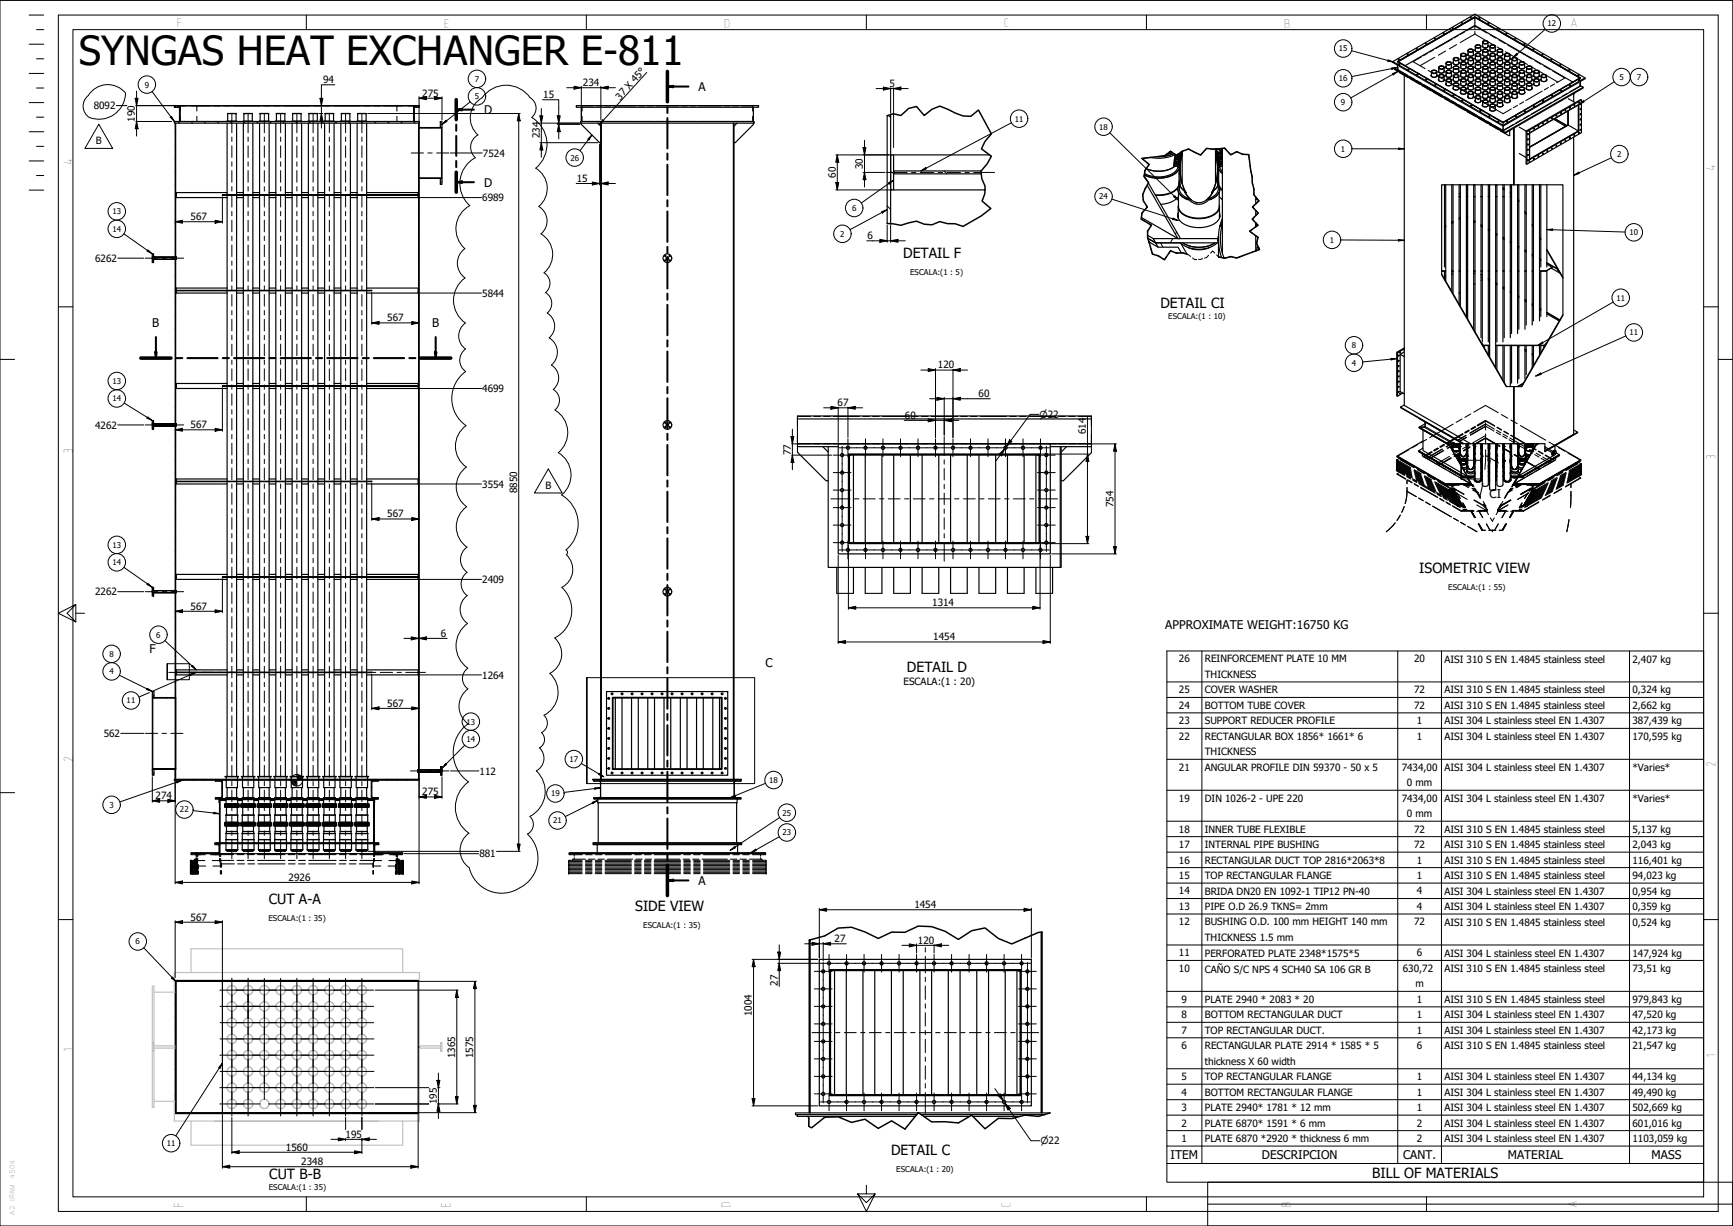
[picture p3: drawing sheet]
<svg xmlns="http://www.w3.org/2000/svg" width="594mm" height="420mm" viewBox="0 0 594 420" stroke-linecap="round" stroke-linejoin="round" font-family="sans-serif">
<defs><g id="words">
<text font-size="13.7" x="27" y="22.4">SYNGAS HEAT EXCHANGER E-811</text>
<g font-size="4.8">
<text x="309.6" y="88.6">DETAIL F</text>
<text x="397.8" y="105.5">DETAIL CI</text>
<text x="486.5" y="196.5">ISOMETRIC VIEW</text>
<text x="310.9" y="230.2">DETAIL D</text>
<text x="92.1" y="309.7">CUT A-A</text>
<text x="217.7" y="312.2">SIDE VIEW</text>
<text x="305.5" y="395.9">DETAIL C</text>
<text x="92.3" y="404.1">CUT B-B</text>
<text x="470.4" y="403.7">BILL OF MATERIALS</text>
</g>
<g font-size="4.6">
<text x="60.5" y="9.2">F</text>
<text x="152.1" y="9.5">E</text>
<text x="248.1" y="9.5">D</text>
<text x="344" y="9.3">C</text>
<text x="440.1" y="9.5">B</text>
<text x="538.2" y="9.1">A</text>
<text x="24.9" y="56.5" transform="rotate(-90 24.9 56.5)">4</text>
<text x="587.9" y="58.6" transform="rotate(-90 587.9 58.6)">4</text>
<text x="24.9" y="155.6" transform="rotate(-90 24.9 155.6)">3</text>
<text x="588.1" y="157.8" transform="rotate(-90 588.1 157.8)">3</text>
<text x="24.9" y="261.1" transform="rotate(-90 24.9 261.1)">2</text>
<text x="588.1" y="263" transform="rotate(-90 588.1 263)">2</text>
<text x="24.9" y="360.5" transform="rotate(-90 24.9 360.5)">1</text>
<text x="588.1" y="362.5" transform="rotate(-90 588.1 362.5)">1</text>
<text x="62.8" y="413.8" transform="rotate(-90 62.8 413.8)">F</text>
<text x="154.5" y="413.8" transform="rotate(-90 154.5 413.8)">E</text>
<text x="250.5" y="413.8" transform="rotate(-90 250.5 413.8)">D</text>
<text x="346.5" y="413.8" transform="rotate(-90 346.5 413.8)">C</text>
<text x="442.4" y="413.8" transform="rotate(-90 442.4 413.8)">B</text>
<text x="540.5" y="413.8" transform="rotate(-90 540.5 413.8)">A</text>
</g>
<g font-size="4.1">
<text x="239.5" y="31.2">A</text>
<text x="165.9" y="39.1">D</text>
<text x="165.9" y="63.9">D</text>
<text x="52.2" y="112">B</text>
<text x="148.1" y="112">B</text>
<text x="510.6" y="170.7">CI</text>
<text x="399.5" y="215.5">APPROXIMATE WEIGHT:16750 KG</text>
<text x="51.2" y="223.9">F</text>
<text x="262.5" y="228.7">C</text>
<text x="239.5" y="303.2">A</text>
<text x="401.3" y="397.3">ITEM</text>
<text x="432.6" y="397.3">DESCRIPCION</text>
<text x="481" y="397.3">CANT.</text>
<text x="516.9" y="397.3">MATERIAL</text>
<text x="566.2" y="397.3">MASS</text>
</g>
<g font-size="3.4">
<text x="110.8" y="28.5">94</text>
<text x="199.8" y="29.5">234</text>
<text x="304.9" y="29.8">5</text>
<text x="144.8" y="33.1">275</text>
<text x="186.2" y="33.6">15</text>
<text x="212.6" y="34.5" transform="rotate(-48 212.6 34.5)">37 X 45°</text>
<text x="32.1" y="37.4">8092</text>
<text x="46.3" y="41.7" transform="rotate(-90 46.3 41.7)">190</text>
<text x="185" y="47.4" transform="rotate(-90 185 47.4)">234</text>
<text x="32.9" y="49.4">B</text>
<text x="165.6" y="53.7">7524</text>
<text x="295.8" y="58" transform="rotate(-90 295.8 58)">30</text>
<text x="197.8" y="62.3">15</text>
<text x="286.5" y="61" transform="rotate(-90 286.5 61)">60</text>
<text x="165.3" y="69">6989</text>
<text x="65.3" y="75.4">567</text>
<text x="297.4" y="82">6</text>
<text x="32.6" y="89.7">6262</text>
<text x="165.3" y="101.7">5844</text>
<text x="132.7" y="110.1">567</text>
<text x="321.5" y="126.3">120</text>
<text x="165.3" y="134.4">4699</text>
<text x="335.4" y="136.1">60</text>
<text x="287.1" y="139.2">67</text>
<text x="310.2" y="143.5">60</text>
<text x="32.6" y="146.9">4262</text>
<text x="65.3" y="146.7">567</text>
<text x="372.2" y="148.8" transform="rotate(-90 372.2 148.8)">614</text>
<text x="271.1" y="155.9" transform="rotate(-90 271.1 155.9)">77</text>
<text x="165.3" y="167.1">3554</text>
<text x="186.9" y="167.4">B</text>
<text x="177.2" y="169.1" transform="rotate(-90 177.2 169.1)">8850</text>
<text x="381.7" y="173.8" transform="rotate(-90 381.7 173.8)">754</text>
<text x="132.7" y="177.3">567</text>
<text x="165.3" y="199.8">2409</text>
<text x="32.6" y="204">2262</text>
<text x="65.3" y="208.9">567</text>
<text x="319.6" y="207.8">1314</text>
<text x="151.2" y="218.2">6</text>
<text x="319.9" y="219.5">1454</text>
<text x="404.1" y="227">26</text>
<text x="413" y="227">REINFORCEMENT PLATE 10 MM</text>
<text x="484.8" y="227">20</text>
<text x="495.2" y="227.1">AISI 310 S EN 1.4845 stainless steel</text>
<text x="559.6" y="227.1">2,407 kg</text>
<text x="165.3" y="232.5">1264</text>
<text x="413" y="232.3">THICKNESS</text>
<text x="309.7" y="234.7">ESCALA:(1 : 20)</text>
<text x="404.1" y="237.6">25</text>
<text x="413" y="237.6">COVER WASHER</text>
<text x="484.8" y="237.6">72</text>
<text x="495.2" y="237.7">AISI 310 S EN 1.4845 stainless steel</text>
<text x="559.6" y="237.7">0,324 kg</text>
<text x="132.7" y="242.2">567</text>
<text x="404.1" y="242.9">24</text>
<text x="413" y="242.9">BOTTOM TUBE COVER</text>
<text x="484.8" y="242.9">72</text>
<text x="495.2" y="243">AISI 310 S EN 1.4845 stainless steel</text>
<text x="559.6" y="243">2,662 kg</text>
<text x="404.1" y="248.2">23</text>
<text x="413" y="248.2">SUPPORT REDUCER PROFILE</text>
<text x="485.7" y="248.2">1</text>
<text x="495.2" y="248.3">AISI 304 L stainless steel EN 1.4307</text>
<text x="559.6" y="248.3">387,439 kg</text>
<text x="35.6" y="252.6">562</text>
<text x="404.1" y="253.5">22</text>
<text x="413" y="253.6">RECTANGULAR BOX 1856* 1661* 6</text>
<text x="485.7" y="253.5">1</text>
<text x="495.2" y="253.6">AISI 304 L stainless steel EN 1.4307</text>
<text x="559.6" y="253.6">170,595 kg</text>
<text x="413" y="258.9">THICKNESS</text>
<text x="164.4" y="265.5">112</text>
<text x="404.1" y="264.1">21</text>
<text x="413" y="264.1">ANGULAR PROFILE DIN 59370 - 50 x 5</text>
<text x="480.5" y="264.1">7434,00</text>
<text x="482.3" y="269.5">0 mm</text>
<text x="495.2" y="264.2">AISI 304 L stainless steel EN 1.4307</text>
<text x="559.6" y="264.2">*Varies*</text>
<text x="53.3" y="273.9">274</text>
<text x="144.8" y="272.6">275</text>
<text x="404.1" y="274.7">19</text>
<text x="413" y="274.7">DIN 1026-2 - UPE 220</text>
<text x="480.5" y="274.7">7434,00</text>
<text x="495.2" y="274.8">AISI 304 L stainless steel EN 1.4307</text>
<text x="559.6" y="274.8">*Varies*</text>
<text x="482.3" y="280.1">0 mm</text>
<text x="404.1" y="285.3">18</text>
<text x="413" y="285.3">INNER TUBE FLEXIBLE</text>
<text x="484.8" y="285.3">72</text>
<text x="495.2" y="285.4">AISI 310 S EN 1.4845 stainless steel</text>
<text x="559.6" y="285.4">5,137 kg</text>
<text x="164.3" y="293.8">881</text>
<text x="404.1" y="290.6">17</text>
<text x="413" y="290.7">INTERNAL PIPE BUSHING</text>
<text x="484.8" y="290.7">72</text>
<text x="495.2" y="290.7">AISI 310 S EN 1.4845 stainless steel</text>
<text x="559.6" y="290.7">2,043 kg</text>
<text x="404.1" y="296">16</text>
<text x="413" y="296">RECTANGULAR DUCT TOP 2816*2063*8</text>
<text x="485.7" y="295.9">1</text>
<text x="495.2" y="296">AISI 310 S EN 1.4845 stainless steel</text>
<text x="559.6" y="296">116,401 kg</text>
<text x="99" y="301.9">2926</text>
<text x="404.1" y="301.2">15</text>
<text x="413" y="301.3">TOP RECTANGULAR FLANGE</text>
<text x="485.7" y="301.2">1</text>
<text x="495.2" y="301.3">AISI 310 S EN 1.4845 stainless steel</text>
<text x="559.6" y="301.3">94,023 kg</text>
<text x="313.5" y="311.2">1454</text>
<text x="404.1" y="306.5">14</text>
<text x="404.1" y="311.9">13</text>
<text x="413" y="306.6">BRIDA DN20 EN 1092-1 TIP12 PN-40</text>
<text x="413" y="311.9">PIPE O.D 26.9 TKNS= 2mm</text>
<text x="485.7" y="306.5">4</text>
<text x="485.7" y="311.8">4</text>
<text x="495.2" y="306.6">AISI 304 L stainless steel EN 1.4307</text>
<text x="495.2" y="311.9">AISI 304 L stainless steel EN 1.4307</text>
<text x="559.6" y="306.6">0,954 kg</text>
<text x="559.6" y="311.9">0,359 kg</text>
<text x="65.3" y="315.5">567</text>
<text x="404.1" y="317.2">12</text>
<text x="413" y="317.2">BUSHING O.D. 100 mm HEIGHT 140 mm</text>
<text x="484.8" y="317.2">72</text>
<text x="495.2" y="317.2">AISI 310 S EN 1.4845 stainless steel</text>
<text x="559.6" y="317.2">0,524 kg</text>
<text x="286.1" y="322.9">27</text>
<text x="314.7" y="323.4">120</text>
<text x="413" y="322.5">THICKNESS 1.5 mm</text>
<text x="404.1" y="327.7">11</text>
<text x="413" y="327.8">PERFORATED PLATE 2348*1575*5</text>
<text x="485.7" y="327.8">6</text>
<text x="495.2" y="327.8">AISI 304 L stainless steel EN 1.4307</text>
<text x="559.6" y="327.8">147,924 kg</text>
<text x="404.1" y="333.1">10</text>
<text x="413" y="333.5">CAÑO S/C NPS 4 SCH40 SA 106 GR B</text>
<text x="480.9" y="333.1">630,72</text>
<text x="495.2" y="333.1">AISI 310 S EN 1.4845 stainless steel</text>
<text x="559.6" y="333.1">73,51 kg</text>
<text x="266.6" y="337.8" transform="rotate(-90 266.6 337.8)">27</text>
<text x="485.2" y="338.4">m</text>
<text x="405.1" y="343.7">9</text>
<text x="413" y="343.7">PLATE 2940 * 2083 * 20</text>
<text x="485.7" y="343.7">1</text>
<text x="495.2" y="343.7">AISI 310 S EN 1.4845 stainless steel</text>
<text x="559.6" y="343.7">979,843 kg</text>
<text x="257.8" y="348.2" transform="rotate(-90 257.8 348.2)">1004</text>
<text x="405.1" y="349">8</text>
<text x="413" y="349">BOTTOM RECTANGULAR DUCT</text>
<text x="485.7" y="349">1</text>
<text x="495.2" y="349">AISI 304 L stainless steel EN 1.4307</text>
<text x="559.6" y="349">47,520 kg</text>
<text x="405.1" y="354.2">7</text>
<text x="405.1" y="359.6">6</text>
<text x="413" y="354.3">TOP RECTANGULAR DUCT.</text>
<text x="413" y="359.6">RECTANGULAR PLATE 2914 * 1585 * 5</text>
<text x="485.7" y="354.3">1</text>
<text x="485.7" y="359.6">6</text>
<text x="495.2" y="354.3">AISI 304 L stainless steel EN 1.4307</text>
<text x="495.2" y="359.6">AISI 310 S EN 1.4845 stainless steel</text>
<text x="559.6" y="354.3">42,173 kg</text>
<text x="559.6" y="359.6">21,547 kg</text>
<text x="156" y="362.6" transform="rotate(-90 156 362.6)">1365</text>
<text x="162.2" y="362.6" transform="rotate(-90 162.2 362.6)">1575</text>
<text x="413" y="364.9">thickness X 60 width</text>
<text x="405.1" y="370.2">5</text>
<text x="413" y="370.2">TOP RECTANGULAR FLANGE</text>
<text x="485.7" y="370.2">1</text>
<text x="495.2" y="370.2">AISI 304 L stainless steel EN 1.4307</text>
<text x="559.6" y="370.2">44,134 kg</text>
<text x="405.1" y="375.5">4</text>
<text x="413" y="375.5">BOTTOM RECTANGULAR FLANGE</text>
<text x="485.7" y="375.5">1</text>
<text x="495.2" y="375.5">AISI 304 L stainless steel EN 1.4307</text>
<text x="559.6" y="375.5">49,490 kg</text>
<text x="149.7" y="378.4" transform="rotate(-90 149.7 378.4)">195</text>
<text x="405.1" y="380.8">3</text>
<text x="413" y="380.8">PLATE 2940* 1781 * 12 mm</text>
<text x="485.7" y="380.8">1</text>
<text x="495.2" y="380.8">AISI 304 L stainless steel EN 1.4307</text>
<text x="559.6" y="380.8">502,669 kg</text>
<text x="118.4" y="389.9">195</text>
<text x="405.1" y="386.1">2</text>
<text x="413" y="386.1">PLATE 6870* 1591 * 6 mm</text>
<text x="485.7" y="386.1">2</text>
<text x="495.2" y="386.1">AISI 304 L stainless steel EN 1.4307</text>
<text x="559.6" y="386.1">601,016 kg</text>
<text x="98" y="394.3">1560</text>
<text x="405.1" y="391.4">1</text>
<text x="413" y="391.4">PLATE 6870 *2920 * thickness 6 mm</text>
<text x="485.7" y="391.4">2</text>
<text x="495.2" y="391.4">AISI 304 L stainless steel EN 1.4307</text>
<text x="559.6" y="391.4">1103,059 kg</text>
<text x="103.3" y="399.3">2348</text>
</g>
<g font-size="3.3">
<text x="356.4" y="143.2">⌀22</text>
<text x="356.7" y="392.2">⌀22</text>
</g>
<g font-size="2.7">
<text x="530.5" y="9.1">12</text>
<text x="459" y="17.6">15</text>
<text x="162.8" y="28">7</text>
<text x="458.9" y="27.8">16</text>
<text x="555.1" y="27.4">5</text>
<text x="561.1" y="27.4">7</text>
<text x="49.6" y="30">9</text>
<text x="162.8" y="34">5</text>
<text x="347.9" y="41.7">11</text>
<text x="459.7" y="36">9</text>
<text x="376.8" y="44.4">18</text>
<text x="459.7" y="52">1</text>
<text x="554.4" y="53.8">2</text>
<text x="195.5" y="55">26</text>
<text x="376.8" y="68.3">24</text>
<text x="38.5" y="73.4">13</text>
<text x="292.1" y="72.3">6</text>
<text x="38.5" y="79.4">14</text>
<text x="288" y="81.2">2</text>
<text x="455.9" y="83.2">1</text>
<text x="558.6" y="80.6">10</text>
<text x="312" y="94.4">ESCALA:(1 : 5)</text>
<text x="554.1" y="103">11</text>
<text x="400.5" y="109.3">ESCALA:(1 : 10)</text>
<text x="463.4" y="119.3">8</text>
<text x="558.6" y="114.9">11</text>
<text x="463.4" y="125.3">4</text>
<text x="38.5" y="131.6">13</text>
<text x="38.5" y="137.6">14</text>
<text x="38.5" y="187.7">13</text>
<text x="38.5" y="193.7">14</text>
<text x="496.4" y="202.2">ESCALA:(1 : 55)</text>
<text x="53.6" y="218.5">6</text>
<text x="37.5" y="225.1">8</text>
<text x="37.5" y="231.1">4</text>
<text x="43.4" y="241.1">11</text>
<text x="159.9" y="248.3">13</text>
<text x="159.9" y="254.3">14</text>
<text x="195.2" y="261.2">17</text>
<text x="263.7" y="268.3">18</text>
<text x="188.9" y="273">19</text>
<text x="37.5" y="276.8">3</text>
<text x="61.7" y="278.4">22</text>
<text x="268.2" y="279.5">25</text>
<text x="189.6" y="282.2">21</text>
<text x="268.2" y="286.3">23</text>
<text x="92" y="315.5">ESCALA:(1 : 35)</text>
<text x="220.5" y="318">ESCALA:(1 : 35)</text>
<text x="46.5" y="323.7">6</text>
<text x="57.1" y="392.8">11</text>
<text x="307.3" y="401.7">ESCALA:(1 : 20)</text>
<text x="92.1" y="407.9">ESCALA:(1 : 35)</text>
</g>
<g font-size="2.3">
<text x="5.1" y="404" transform="rotate(-90 5.1 404)">4504</text>
<text x="5.1" y="411.5" transform="rotate(-90 5.1 411.5)">IRAM</text>
<text x="5.1" y="416.3" transform="rotate(-90 5.1 416.3)">A2</text>
</g>
</g></defs>
<!-- layer: 0 -->
<g fill="none" stroke="#000" stroke-width=".34">
<path d="M0 .1h594v420.1h-594zM10 5.2h5M10 15.2h5M12.5 10.2h2.5M20 5.2h569v410h-569zM25 10.2h559v400h-559zM105 5.2v5M201 5.2v5M297 5.2v5M393 5.2v5M489 5.2v5M10 25.2h5"/>
<path d="M10 35.2h5M12.5 20.2h2.5M12.5 30.2h2.5M60.2 36.4l-.4 .2M61.5 36.3l-.7 .4M61.5 38.3l.3 .1M141.8 36.9l.2 .2M142.8 36.3l-.8 .4M143.8 36.4l-.5 .2M304.5 39.5l.8 .8M10 45.1h5M10 55.2h5"/>
<path d="M12.5 40.2h2.5M12.5 50.2h2.5M60 58.7l.2 .2M60 54.2l.2 .2M60 49.7l.2 .2M60 45.2l.2 .2M60.9 41.6l.6 .6M65.4 41.6l.6 .6M69.9 41.6l.6 .6M74.4 41.6l.6 .6M78.9 41.6l.6 .6M83.4 41.6l.5 .6"/>
<path d="M87.9 41.6l.5 .6M92.4 41.6l.5 .6M96.9 41.6l.5 .6M101.3 41.6l.6 .6M105.8 41.6l.6 .6M110.3 41.6l.6 .6M114.8 41.6l.6 .6M119.3 41.6l.6 .6M123.8 41.6l.6 .6M128.3 41.6l.6 .6M132.8 41.6l.5 .6M137.3 41.6l.5 .6"/>
<path d="M141.8 41.6l.5 .6M141.8 40.6l.2 .1M143.7 42.9l-.2 .2M147.2 43.7l.2 .2M151.5 42.5l-.6 .3M305.3 58.8l1 .6M323.6 58.6l1 1M402.5 56.4l.1 .1M402.8 56.9v.1M404 52.8h.1M404.1 53v.1M417.9 52.1v.1"/>
<path d="M418.2 52.7v.1M418.2 53.5l.1 .1M418.3 54.4l.1 .1M418.3 53l.1 .1M418.4 55.2v.1M418.4 53.8l.1 .1M418.4 56l.1 .2M418.4 56.9l.1 .1M418.5 54.6v.2M418.5 55.5l.1 .1M418.6 56.3l.1 .2M10 65.2h5"/>
<path d="M12.5 60.2h2.5M60 76.7l.2 .1M60 72.2l.2 .1M60 67.7l.2 .2M60 63.2l.2 .2M60.4 67.2h-.2M79.5 66.8v.1M83.2 66.8l-.1 .1M86.9 66.8l-.1 .1M90.6 66.8l-.1 .1M94.2 66.8l-.1 .1M97.9 66.8l-.1 .1"/>
<path d="M101.5 66.8v.1M105.2 66.8l-.1 .1M108.9 66.8l-.1 .1M112.5 66.8v.1M116.2 66.8l-.1 .1M119.9 66.8l-.1 .1M123.5 66.8v.1M127.2 66.8l-.1 .1M130.9 66.8l-.1 .1M134.5 66.8v.1M138.2 66.8l-.1 .1M141.9 66.8l-.1 .1"/>
<path d="M143.5 66.8l-.2 .1M143.7 76.7l-.2 .1M143.7 72.2l-.2 .1M143.7 67.7l-.2 .2M143.7 63.2l-.2 .2M145.4 61l.2 .2M151.5 62.2l-.6 .3M304.1 70.5l1.2 1.3M392.6 61h.1M403.4 79.5l-.5 .7M404.7 60.2l.1 .1M409.9 69.3l.4 .6"/>
<path d="M417.1 60.7l.1 .1M418.3 77.4l.5 .5M419 75.5l-.5 .9M430.7 77.4l.1 .1M431 76.9l-.2 .3M500.5 67.3l-.2 .1M503 67.3l-.2 .1M505.5 67.3l-.2 .1M507.9 67.3l-.2 .1M510.5 67.3l-.2 .1M513 67.3l-.2 .1M515.5 67.3l-.2 .1"/>
<path d="M517.7 63.9l.2 .2M518 67.3l-.2 .1M520.3 68.5l.3 .3M522.8 72.8l.3 .4M525.3 77.2l.4 .3M52.6 88v.1M52.6 89l-.4 .8M54.6 88.8l-.1 .1M55.9 88.1l-.1 .1M60 99.1l.2 .2M60 94.6l.2 .2M60 90.1l.2 .2"/>
<path d="M60 85.6l.2 .2M60 81.2l.2 .1M60.2 99.4l.2 .3M62.4 99.5l.1 .2M66.1 99.5v.2M69.7 99.5l.1 .2M73.4 99.5l.1 .2M77 99.5l.1 .2M80.7 99.5l.1 .2M84.4 99.5l.1 .2M88.1 99.5v.2M91.7 99.5l.1 .2"/>
<path d="M95.4 99.5l.1 .2M99 99.5l.1 .2M102.7 99.5l.1 .2M106.4 99.5l.1 .2M110 99.5l.1 .2M113.7 99.5l.1 .2M117.4 99.5l.1 .2M121.1 99.5v.2M124.7 99.5l.1 .2M143.7 99.1l-.2 .2M143.7 94.6l-.2 .2M143.7 90.1l-.2 .2"/>
<path d="M143.7 85.6l-.2 .2M143.7 81.2l-.2 .1M397.8 83.2l.9 1.5M402 81.8l-.8 1.4M430.9 84.7l.6 .6M431.2 81.4h.1M494.2 92.8h.1M495.4 96.1l-.1 .1M497.1 98.9l-.1 .1M497.9 92.8l-.1 .1M500.4 92.8l-.1 .1M503.1 92.9h.1"/>
<path d="M505.5 92.8l-.1 .1M508 92.8l-.1 .1M510.5 92.8l-.1 .1M513 92.8l-.1 .1M515.5 92.8l-.1 .1M518 92.8l-.1 .1M520.5 92.8l-.1 .1M523 92.8l-.1 .1M525.6 92.8l-.1 .1M527.8 81.5l.4 .4M528.9 92.8l-.1 .1M534.1 92.7l.4 .3"/>
<path d="M20 105.2h5M60 117.1l.2 .1M60 112.6l.2 .2M60 108.1l.2 .2M60 103.6l.2 .2M143.3 100l.2 .3M143.7 117.1l-.2 .1M143.7 112.6l-.2 .2M143.7 108.1l-.2 .2M143.7 103.6l-.2 .2M498.7 101.7l-.1 .2M500.4 104.6l-.1 .1"/>
<path d="M502 107.4l-.1 .1M503.7 110.3l-.1 .1M505.3 113.1l-.1 .1M507 116l-.1 .1M508.7 118.7l-.2 .2M509.4 118.3l.2 .1M518.1 118.3l.2 .1M524.5 118.3l.2 .1M529.8 118.2l-.3 .3M533.7 111.7l-.4 .4M584 105.2h5M0 123.2h5"/>
<path d="M60 139.5l.2 .2M60 135l.2 .2M60 130.6l.2 .1M60 126.1l.2 .1M60 121.6l.2 .2M60.4 131.8l-.2 .2M81 132.2l-.2 .2M87.4 132.2l-.3 .2M93.7 132.2l-.2 .2M100.1 132.2l-.3 .2M106.4 132.2l-.2 .2M112.8 132.2l-.3 .2"/>
<path d="M119.1 132.2l-.2 .2M125.5 132.2l-.3 .2M131.8 132.2l-.2 .2M138.2 132.2l-.3 .2M143.5 132.2l-.2 .2M143.7 139.5l-.2 .2M143.7 135l-.2 .2M143.7 130.6l-.2 .1M143.7 126.1l-.2 .1M143.7 121.6l-.2 .2M510.2 121.7l-.1 .1M511.9 124.5l-.1 .1"/>
<path d="M513.5 127.4l-.1 .1M515.2 130.2l-.1 .1M527.5 122.3l-.3 .4M589 123.2h5M52.2 145.1l.1 .1M52.2 146.3l.4 .5M52.5 146h.1M55.8 145.2v.1M56.2 146h.1M59.5 145.2v.1M59.9 146h.1M60 157.5l.2 .2"/>
<path d="M60 153l.2 .2M60 148.5l.2 .2M60 144l.2 .2M143.7 157.5l-.2 .2M143.7 153l-.2 .2M143.7 148.5l-.2 .2M143.7 144l-.2 .2M496.4 152.1l.3 .3M497.7 154l-.1 .1M499.1 152.7l.1 .1M499.2 152.2v.1M499.6 157.1l-.1 .2"/>
<path d="M500.3 153.2h.1M500.4 153.3h.1M500.4 153.4h.1M500.4 153.5h.1M500.4 152.9h.1M500.5 152.7v.1M500.5 153h.1M500.5 152.8v.1M502.5 155.7h.1M502.6 155.8v.1M502.7 157.9h.1M502.8 153v.1"/>
<path d="M502.8 152.7v.1M502.8 152.9h.1M502.8 158h.1M502.8 152.8v.1M502.8 153.1v.1M502.8 153.2l.1 .2M502.8 153h.1M502.9 158.1v.1M503 153.6h.1M503 158.7h.1M503 153.5h.1M505.3 153.6h.1"/>
<path d="M505.3 153.2h.1M505.4 153.2h.1M505.4 153.3h.1M505.4 157.7h.1M505.4 153.4h.1M505.5 152.9h.1M505.5 158.1h.1M505.5 158h.1M505.5 158.6h.1M505.5 158.4v.1M505.5 152.7v.1M505.5 157.9h.1"/>
<path d="M505.5 158.3h.1M505.5 154.5v.1M505.5 153h.1M505.5 158.2h.1M505.5 158.5h.1M505.5 152.8l.1 .1M505.6 155.7h.1M507.7 155.7h.1M507.7 158.6h.1M507.7 158.4l.1 .1M507.7 158.3h.1M507.7 158.1h.1"/>
<path d="M507.8 158h.1M507.8 153v.1M507.8 152.7v.1M507.8 152.8v.1M507.8 154.5h.1M507.8 158.5h.1M507.8 158.3h.1M507.8 158.2h.1M507.8 153.1v.1M507.9 158.7h.1M507.9 153.2h.1M507.9 153h.1"/>
<path d="M507.9 157.7h.1M507.9 153.3l.1 .1M508 153.6h.1M508 158.7h.1M508 153.5h.1M510.3 153.6h.1M510.3 153.2h.1M510.3 158.8h.1M510.4 157.8h.1M510.4 157.9h.1M510.4 153.3h.1M510.4 152.9h.1"/>
<path d="M510.5 158.1h.1M510.5 152.8h.1M510.5 158.6h.1M510.5 158.4l.1 .1M510.5 158.3h.1M510.5 153.4h.1M510.5 154.3h.1M510.5 158.2h.1M510.6 158h.1M510.6 153h.1M510.6 152.8h.1M510.6 155.7h.1"/>
<path d="M512.7 152.7v.1M512.7 155.7h.1M512.7 152.9h.1M512.8 158.5h.1M512.8 158.6h.1M512.8 158.4v.1M512.8 154.5h.1M512.8 158.3h.1M512.8 158.1v.1M512.8 157.9h.1M512.9 158h-.1M512.9 152.8h.1"/>
<path d="M512.9 153h.1M512.9 157.7h.1M512.9 153.3l.2 .1M513 153.6h.1M513.1 159.1l-.1 .1M513.1 153.4h.1M515.3 153.6h.1M515.3 158.7h.1M515.3 153.2h.1M515.4 157.7h.1M515.4 153.3l.1 .1M515.5 152.9h.1"/>
<path d="M515.5 158h.1M515.5 152.7v.1M515.5 154.4h.1M515.5 158.3h.1M515.5 158.2h.1M515.6 158.1h.1M515.6 153h.1M515.6 158.4l-.1 .1M515.6 158.6h.1M515.6 158.3h.1M515.6 152.8v.1M515.6 155.7h.1"/>
<path d="M517.7 155.7h.1M517.8 152.7v.1M517.8 153.8h.1M517.8 153.1l.1 .1M517.8 158.6h.1M517.8 158.4v.1M517.8 158.3h.1M517.8 152.9h.1M517.8 158.1l.1 .1M517.8 158h.1M517.9 158h.1M517.9 152.8v.1"/>
<path d="M517.9 153h.1M517.9 157.7h.1M517.9 153.3l.1 .1M518 153.6h.1M518 158.7h.1M518.1 153.5h.1M520.2 157.6h.1M520.3 153.4h.1M520.3 159.2v.1M520.4 153.4h-.1M520.4 158h.1M520.4 153.6h.1"/>
<path d="M520.4 153.3h.1M520.5 158h.1M520.5 153h-.1M520.5 152.8h.1M520.5 158.1l.1 .1M520.6 158.3h.1M520.6 152.9h.1M520.7 152.7l-.1 .1M520.7 155.3h-.1M520.7 158.4h.1M520.8 158.5h.1M521.3 156.4h-.1"/>
<path d="M522.8 152.8v.1M522.8 153h.1M522.8 154v.1M522.9 152.8h.1M522.9 152.9h.1M523 153.4h-.1M523.1 153.3h-.1M524 152.8h.1M524.8 152.1h.1M526.8 152.2l.1 .1M60 179.9l.2 .2M60 175.5l.2 .1"/>
<path d="M60 171l.2 .1M60 166.5l.2 .1M60 162l.2 .2M60.2 164.9l.2 .2M64.4 164.9l-.2 .2M68.9 164.9l-.2 .2M73.3 164.9l-.1 .2M77.8 164.9l-.1 .2M82.3 164.9l-.1 .2M86.8 164.9l-.1 .2M91.3 164.9l-.1 .2M95.8 164.9l-.1 .2"/>
<path d="M100.3 164.9l-.2 .2M104.8 164.9l-.2 .2M109.3 164.9l-.2 .2M113.8 164.9l-.2 .2M118.3 164.9l-.2 .2M122.7 164.9l-.1 .2M127.2 164.9l-.1 .2M143.3 164.4l.2 .2M143.7 179.9l-.2 .2M143.7 175.5l-.2 .1M143.7 171l-.2 .1M143.7 166.5l-.2 .1"/>
<path d="M143.7 162l-.2 .2M497.3 165.8l.2 .2M501 165.8l.1 .2M501.4 160.3l-.1 .1M503.4 163.1l-.1 .3M505.1 160.1h.1M505.5 163.9l.2 .2M505.6 161.9l-.1 .2M506.8 165l-.3 .1M507.7 162v.1M507.7 163.9l.1 .1M508.1 163.1l-.1 .3"/>
<path d="M510.3 163.1l-.1 .3M510.4 163.3l.1 .1M510.6 162v.1M512.8 162.1h-.1M512.8 162.9l.2 .1M513.1 163.1l-.1 .3M515.4 163.1l-.2 .3M515.6 162.1h.1M515.6 163.8h-.1M517 165l-.1 .1M517.7 162l.1 .1M517.8 164.3l-.2 .1"/>
<path d="M518.1 163.1l-.1 .2M519.1 165.3l.1 .3M519.3 165.8l.2 .2M519.9 160.4h.1M521.6 163.4l.1 .1M521.8 163.1l-.2 .3M523 165.8l.1 .2M526.6 165.8l.2 .2M60 197.9l.2 .2M60 193.4l.2 .2M60 188.9l.2 .2M60 184.4l.2 .2"/>
<path d="M60.4 197.7l-.2 .1M77.2 197.7l.3 .1M83.6 197.7l.2 .1M89.9 197.7l.3 .1M96.3 197.7l.2 .1M102.6 197.7l.3 .1M109 197.7l.2 .1M115.3 197.7l.3 .1M121.7 197.7l.2 .1M128 197.7l.3 .1M134.4 197.7l.2 .1M140.7 197.7l.3 .1"/>
<path d="M143.7 197.9l-.4 .3M143.7 193.4l-.2 .2M143.7 188.9l-.2 .2M143.7 184.4l-.2 .2M26 207.2v5.9l-6-2.9 6-3-3 3 3 2.9M26 210.2h3M52.6 202.4h.1M52.6 201.6l-.4 .5M52.6 203.6l-.4 .4M55.8 203.1v.1M56.3 202.4h-.1M59.5 203.1v.1"/>
<path d="M59.9 202.4h.1M60 215.9l.2 .1M60 211.4l.2 .1M60 206.9l.2 .2M60 202.4l.2 .2M143.7 215.9l-.2 .1M143.7 211.4l-.2 .1M143.7 206.9l-.2 .2M143.7 202.4l-.2 .2M584 210.2h5M52.2 237.5l.6 1M53.1 239.1l-.1 .1"/>
<path d="M57.6 239.1l-.2 .1M60 238.3l.2 .2M60 233.8l.2 .2M60 229.3l.2 .2M60 224.9l.2 .1M60 220.3l.2 .2M60.2 230.4l.2 .1M61.1 230.4l.1 .1M65.6 230.4l.1 .1M70.1 230.4l.1 .1M74.5 230.4l.2 .1M79 230.4l.2 .1"/>
<path d="M83.5 230.4l.2 .1M88 230.4l.2 .1M92.5 230.4l.1 .1M97 230.4l.1 .1M101.5 230.4l.1 .1M106 230.4l.1 .1M110.5 230.4l.1 .1M115 230.4l.1 .1M119.4 230.4l.2 .1M123.9 230.4l.2 .1M143.3 230.4l.2 .1M143.7 238.3l-.2 .2"/>
<path d="M143.7 233.8l-.2 .2M143.7 229.3l-.2 .2M143.7 224.9l-.2 .1M143.7 220.3l-.2 .2M143.7 256.3l-.2 .2M143.7 251.8l-.2 .1M143.7 247.3l-.2 .2M143.7 242.8l-.2 .2M0 271.7h5M52.2 264.2l.6 1M55.6 263.5l-.1 .1M60 265.3l.2 .1"/>
<path d="M60.1 263.5l-.1 .1M62.9 267.1l-.2 .3M66.6 267.1l-.2 .3M70.3 267.1l-.3 .3M73.9 267.1l-.2 .3M74.1 267.4l-.3 .3M75.2 273.7l-.1 .1M75.4 277.1l-.2 .3M76.2 269.8l-.1 .2M77.6 267.1l-.2 .3M78.6 273.7l.2 .3M81.2 267.1l-.2 .3"/>
<path d="M82.3 273.7l.2 .3M84.9 267.1l-.2 .3M86 273.7l.1 .3M88.6 267.1l-.2 .3M89.6 273.7l.2 .3M92.2 267.1l-.1 .3M93.3 273.7l.2 .3M95.9 267.1l-.2 .3M97 273.7l.2 .3M99.6 267.1l-.2 .3M100.6 273.7l.2 .3M103.2 267.1l-.2 .3"/>
<path d="M104.3 273.7l.2 .3M106.9 267.1l-.2 .3M107.9 273.7l.3 .3M110.6 267.1l-.2 .3M111.6 273.7l.2 .3M114.2 267.1l-.2 .3M115.3 273.7l.2 .3M117.9 267.1l-.2 .3M119 273.7l.1 .3M121.6 267.1l-.2 .3M122.6 273.7l.2 .3M125.2 267.1l-.2 .3"/>
<path d="M126.3 273.7l.2 .3M127.3 269.6l.2 .2M128.3 275.1h.1M128.3 274.5l-.2 .3M128.9 267.1l-.2 .3M129.5 267.4l.2 .2M132.6 267.1l-.2 .3M136.2 267.1l-.2 .3M139.9 267.1l-.2 .3M143.6 267.1l-.2 .3M143.7 265.3l-.2 .1M143.7 260.8l-.2 .1"/>
<path d="M147.4 263.8l.1 .1M148.6 264.5l.1 .1M151 264.8l.5 .7M151 262.8l.5 .9M67.3 292.2l.2 .4M71 292.2l.2 .4M74.7 292.2l.2 .4M75.4 283.5l-.2 .3M76 288.8l-.2 .3M79.7 288.8l-.2 .3M83.4 288.8l-.2 .3M87 288.8l-.2 .3"/>
<path d="M90.7 288.8l-.2 .3M94.4 288.8l-.3 .3M98 288.8l-.2 .3M101.7 288.8l-.2 .3M105.3 288.8l-.1 .3M109 288.8l-.2 .3M112.7 288.8l-.2 .3M116.4 288.8l-.3 .3M120 288.8l-.2 .3M123.7 288.8l-.2 .3M127.3 288.8l-.2 .3M128.1 289.5l.4 .6"/>
<path d="M128.3 280.8l-.2 .3M128.3 287.2l-.2 .3M129.7 292.2l.2 .4M133.3 292.2l.2 .4M137 292.2l.2 .4M20 315.2h5M584 315.2h5M60 339.5l.2 .1M61.1 336l.2 .2M65.6 336l.1 .2M70.1 336l.1 .2M74.5 336l.2 .2"/>
<path d="M79 336l.2 .2M83.5 336l.2 .2M88 336l.2 .2M92.5 336l.2 .2M97 336l.2 .2M101.5 336l.2 .2M106 336l.2 .2M110.5 336l.1 .2M115 336l.1 .2M119.4 336l.2 .2M123.9 336l.2 .2M128.4 336l.2 .2"/>
<path d="M132.9 336l.2 .2M137.4 336l.2 .2M141.9 336l.2 .2M143.7 339.5l-.2 .1M60 357.4l.2 .2M60 353l.2 .1M60 348.4l.2 .2M60 344l.2 .1M143.7 357.4l-.2 .2M143.7 353l-.2 .1M143.7 344l-.2 .1M143.7 348.4l-.2 .2"/>
<path d="M60 379.9l.2 .1M60 375.4l.2 .2M60 370.9l.2 .2M60 366.4l.2 .2M60 361.9l.2 .2M143.7 379.9l-.2 .1M143.7 375.4l-.2 .2M143.7 370.9l-.2 .2M143.7 366.4l-.2 .2M143.7 361.9l-.2 .2M61.3 381.5l-.2 .1M65.7 381.5l-.1 .1"/>
<path d="M70.2 381.5l-.1 .1M74.7 381.5l-.2 .1M79.2 381.5l-.2 .1M83.7 381.5l-.2 .1M88.2 381.5l-.2 .1M92.7 381.5l-.2 .1M97.2 381.5l-.2 .1M101.7 381.5l-.2 .1M106.2 381.5l-.2 .1M110.6 381.5l-.1 .1M115.1 381.5l-.1 .1M119.6 381.5l-.2 .1"/>
<path d="M124.1 381.5l-.2 .1M128.6 381.5l-.2 .1M133.1 381.5l-.2 .1M137.6 381.5l-.2 .1M142.1 381.5l-.2 .1M105 410.2v5M201 410.2v5M294 409.2h6l-3 6-3-6 3 3 3-3M297 406.2v3M393 410.2v5M414 405.2h180v15h-180zM414 412.7h180"/>
<path d="M489 410.2v5"/>
</g>
<!-- layer: Visible (ISO) -->
<g fill="none" stroke="#000" stroke-width=".4">
<path d="M485.5 16.7h.4zM500.7 19.9l.1 .5 .8 .3 .8-.2 .2-.6 .1 .3-.5 .4-.7 .1-.7-.2zM500.8 18.6l.9-.4 .7 .2 .2 .4-.4 .4-.7 .1-.7-.2zM500.8 18.9l-.1 1.3M500.8 18.6l1.2-.3 .6 .5-.5 .4-.8 .1-.5-.3zM501 7.7l.3 .1zM502.5 18.9l.1 1.3M503.1 18.7v.1M503.2 18.5l.1 .4 .7 .3 1-.2 .1-.5M503.2 18.4v.5l.9 .4 .9-.2 .1-.7M503.2 17.4v1.4M503.3 17.4v.1"/>
<path d="M503.3 17.1l1-.3 .8 .5-.3 .5-.7 .1-.7-.2zM503.4 20l1-.3 .6 .3 .1 .3-.4 .4h-.8l-.6-.3zM503.4 17.1l1-.3 .5 .3 .2 .3-.4 .4h-.9l-.5-.3zM504 6l.4 .1zM505 17.4v.1M505.1 17.4v1.4M505.2 18.7v.1M505.6 5.8l-26.6 15.3 36.3 20.9 26.5-15.3-36.2-20.9M505.6 5.9l-26.3 15.2 36 20.8 26.3-15.2-36-20.8v2.8M505.6 17.2v.1M505.7 19.9l.1 .5 .8 .3 .8-.2 .2-.6 .1 .3-.5 .4-.7 .1-.7-.2zM505.7 17l.1 .5 .7 .3 .9-.2 .2-.6"/>
<path d="M505.7 17v.5l.7 .3 1.1-.2 .1-.6M505.7 16v1.3M505.7 18.9v1.3M505.8 18.9h.1M505.8 16h.1M505.8 18.5l1.1-.2 .5 .1 .2 .4-.4 .4-.9 .1-.5-.2zM505.8 18.6l1.2-.3 .6 .5-.5 .4-.8 .1-.5-.3zM505.8 15.6l1.1-.2 .7 .5-.3 .4-.9 .1-.6-.3zM505.8 15.7l1.1-.3 .7 .5-.4 .4-.8 .1-.5-.2zM507.6 18.9h-.1M507.6 16h-.1M507.6 16v1.3"/>
<path d="M507.6 18.9v1.3M507.7 17.2v.1M508.1 15.8v.1M508.1 18.7v.1M508.3 18.5v.4l.7 .3 1-.2 .1-.5M508.3 18.4l-.1 .5 .9 .4 .9-.2 .1-.7M508.3 15.6l.1 .6 .8 .2 .8-.3 .1-.5M508.3 15.5l-.1 .5 .8 .4 1-.2 .1-.7M508.3 14.6v1.3M508.3 17.4v1.4M508.3 14.6h.1M508.3 17.1l1.2-.3 .6 .6-.3 .4-.9 .1-.6-.3z"/>
<path d="M508.3 14.2l1-.3 .6 .2 .2 .4-.4 .4-.9 .1-.5-.3zM508.4 20l1-.3 .7 .6-.4 .4h-.8l-.6-.3zM508.4 17.1l1-.3 .5 .3 .2 .3-.4 .4h-.9l-.5-.3zM508.4 14.2l1.1-.3 .6 .6-.5 .4h-.7l-.6-.2zM510.1 17.4v1.4M510.1 14.5h.1M510.1 7.9l.4 .1zM510.1 14.6v1.3M510.2 15.8v.1M510.2 18.7v.1M510.6 17.2v.1M510.7 19.9l.2 .6 .7 .2 .9-.2 .1-.6 .1 .3-.3 .4-.9 .1-.6-.2z"/>
<path d="M510.8 17v.5l.7 .3 .9-.1 .2-.7M510.8 17l-.1 .5 .7 .3 1.2-.2v-.6M510.8 18.9v1.3M510.8 16v1.3M510.8 18.6l1.1-.3 .7 .5-.3 .4-.8 .1-.6-.2zM510.8 15.7l1.1-.3 .7 .5-.4 .4-.7 .1-.6-.2zM510.9 18.5l1-.2 .5 .1 .2 .4-.4 .4-.8 .1-.5-.2zM510.9 15.6l1-.2 .7 .5-.3 .4-.9 .1-.6-.3zM512.6 18.9v1.3M512.6 16v1.3M512.7 17.2v.1M513.1 18.7v.1"/>
<path d="M513.3 18.5v.4l.7 .3 1-.2 .1-.5M513.3 18.4l-.1 .5 .9 .4 .9-.2 .1-.7M513.3 17.4v1.4M513.3 17.4v.1M513.3 17.1l1.2-.3 .6 .6-.3 .4-.9 .1-.6-.3zM513.4 17.1l1.1-.3 .6 .6-.5 .4h-.8l-.5-.3zM515.1 17.4v1.4M515.2 18.7v.1M515.7 19.9l.2 .6 .7 .2 .9-.2 .2-.6v.2l-.3 .5-.9 .1-.7-.3zM515.8 18.9v1.3M515.8 18.9h.1M515.8 18.6l1.1-.3 .7 .5-.4 .4-.8 .1-.6-.3z"/>
<path d="M515.8 18.6l1.2-.3 .6 .6-.4 .3-.8 .1-.5-.3zM517.6 18.9h.1M517.6 18.9v1.3M59.8 36.2h.4v.6h-.4zM60.2 36.8h.6M60.2 36.2h.6M60.8 36.2h.7v.6h-.7zM61.5 36.8h.1M61.5 36.2h80.5M61.5 36.3h.3v5.3h-.3zM61.8 36.3h80M78 39.1v2.4"/>
<path d="M80.9 38.9l-2.9 .2M81 38.9l-.1 2.6M94.7 39.1l3-.2-.1 2.6M94.8 39.1v2.4M100.3 39.1l2.9-.2v2.6M100.3 39.1v2.4M141.8 36.3h.2v5.3h-.2zM142 36.8h.1M142 36.2h.8v.6h-.8zM142.8 36.8h.5M142.8 36.2h.5M143.3 36.2h.5v.6h-.5z"/>
<path d="M197.5 36.2h62.5v.6h-62.5zM199.3 36.8v4.8M258.3 36.8v4.8M304.1 39.6v37M305.3 39.3v37.4M477.5 21.1l28.1-16.2 37.8 21.8v.3l-28.1 16.2-37.8-21.8v-.3l37.8 21.8M479.1 22.3v1.6l36.2 20.9 26.5-15.3v-1.6M479.1 21.1l26.5-15.3 36.2 20.9M479.1 23l-1 .5M479.8 24.8l3.1 1.8M480 24.9v.1M481.4 25.8v113.1l22.7 13.2"/>
<path d="M481.7 22.5l23.9-13.8 33.6 19.4M483.7 27.1l3 1.7M483.8 27.1v.1M487.6 29.3l3 1.7M487.7 29.4h.1M490.6 25.9v.1M490.7 25.7v.4l.7 .4 1.1-.3v-.5M490.7 25.6v.6l.8 .3 .9-.2 .1-.7M490.7 24.7v1.3M490.7 24.7h.1M490.8 24.3l1.1-.2 .6 .2v.4l-.3 .3-.8 .1-.6-.3zM490.8 24.3l1.1-.2 .6 .5-.3 .4-.8 .1-.6-.3z"/>
<path d="M491.4 31.5l3.1 1.8M491.6 31.6v.1M492.5 24.7h.1M492.5 24.7v1.3M492.7 25.9v.1M493.1 24.5v.1M493.1 27.4h.1M493.2 27.2l.1 .5 .8 .2 .8-.2 .1-.5M493.2 27.1v.5l.8 .4 1-.3v-.6M493.2 24.3l.1 .5 .8 .2 .8-.2 .1-.5M493.2 24.2v.6l.8 .3 1-.3v-.6M493.2 23.2v1.4"/>
<path d="M493.2 26.1v1.3M493.2 26.2h.1M493.2 23.3h.1M493.3 25.8l1.1-.3 .7 .6-.4 .4h-.9l-.5-.3zM493.3 25.8l.9-.3 .8 .5-.3 .4-.7 .1-.7-.2zM493.3 22.9l1.1-.3 .7 .6-.4 .4-.8 .1-.6-.3zM493.3 22.9l1-.3 .7 .5-.3 .5h-.8l-.6-.2zM495 30.9h.3zM495 26.1h.1M495 23.2h.1M495 23.2v1.4M495 26.1v1.3"/>
<path d="M495.2 24.5v.1M495.2 27.4h.1M495.3 33.7l3 1.8M495.4 33.8v.1M495.6 23v.1M495.6 25.9v.1M495.6 28.8v.1M495.7 28.6v.4l.8 .4 .9-.2 .1-.6M495.7 28.5l.1 .7 .8 .2 .9-.2v-.7M495.7 25.7v.4l.8 .4 .9-.2 .1-.6M495.7 25.6v.6l.8 .3 1-.2v-.7M495.7 22.8v.4l.7 .4 1-.2 .1-.6"/>
<path d="M495.7 22.7v.6l.8 .3 1-.2v-.7M495.7 21.8v1.3M495.7 24.7v1.3M495.7 27.6v1.3M495.7 27.3l1.2-.4 .5 .3 .2 .4-.4 .3-.8 .1-.7-.3zM495.7 27.6h.1M495.7 24.7h.1M495.7 21.8h.1M495.8 24.3l1.2-.2 .5 .2 .1 .4-.4 .3-.8 .1-.7-.3zM495.8 27.2l1-.3 .6 .3 .1 .3-.3 .4-.8 .1-.6-.3zM495.8 24.3l1.1-.2 .6 .5-.3 .4-.8 .1-.6-.3zM495.8 21.4l1.1-.2 .6 .6-.3 .3-.9 .1-.5-.3z"/>
<path d="M495.8 21.4l1.2-.2 .6 .6-.6 .4h-.8l-.5-.3zM497.5 27.6h.1M497.5 24.7h.1M497.5 21.8h.1M497.5 21.8v1.3M497.5 24.7v1.3M497.5 27.6v1.3M497.7 23v.1M497.7 25.9v.1M497.7 28.8v.1M498.1 32.7h.3zM498.1 21.6v.1"/>
<path d="M498.1 24.5v.1M498.1 27.4h.1M498.1 30.3h.1M498.2 30.1v.4l.7 .3 1-.2 .2-.5M498.2 30v.5l.8 .4 1.1-.4v-.5M498.2 27.2l.1 .5 .8 .2 .8-.2 .2-.5M498.2 27.1v.5l.8 .4 1.1-.4v-.5M498.2 24.3l.1 .5 .8 .2 .8-.2 .2-.5M498.2 24.2v.6l.8 .3 1.1-.3v-.6M498.2 21.4v.4l.8 .3 .9-.2 .2-.5M498.2 21.3l.1 .6 .8 .3 1-.3v-.6M498.2 20.3v1.4"/>
<path d="M498.2 23.2v1.4M498.2 26.1v1.3M498.2 29v1.3M498.2 29h.1M498.3 26.2h.1M498.3 23.3h.1M498.2 20.3l.1 .1M498.3 28.7l1-.3 .8 .5-.4 .4-.7 .2-.7-.4zM498.3 28.7l1.1-.3 .5 .2 .1 .4-.3 .3-.7 .1-.7-.3zM498.3 22.9l1.1-.3 .7 .5-.4 .5-.8 .1-.6-.3zM498.3 22.9l1-.3 .6 .2 .1 .4-.3 .4h-.8l-.6-.3zM498.3 20l1.1-.3 .7 .5-.4 .5-.8 .1-.6-.3z"/>
<path d="M498.3 20l1.1-.3 .6 .3v.3l-.3 .4h-.8l-.6-.3zM498.4 25.7l1-.2 .7 .5-.4 .5h-.9l-.5-.3zM498.4 25.7l1.1-.2 .5 .6-.4 .4h-.8l-.5-.3zM499.1 36l3.1 1.7M499.3 36v.1M500 29h.1M500 26.1h.1M500 23.2h.1M500 20.3v.1M500.1 20.3v1.4M500.1 23.2v1.4M500.1 26.1v1.3"/>
<path d="M500.1 29v1.3M500.2 21.6v.1M500.2 24.5v.1M500.2 27.4h.1M500.2 30.3h.1M500.6 20.1v.1M500.6 23v.1M500.6 25.9v.1M500.6 28.8v.1M500.6 31.7v.1M500.7 31.5l.1 .5 .8 .3 .8-.2 .2-.6M500.7 31.4v.6l.8 .3 1-.3 .1-.6"/>
<path d="M500.7 28.6l.1 .5 .7 .3 .9-.2 .2-.6M500.7 28.5l.1 .7 .8 .2 .9-.2 .1-.7M500.7 25.7l.1 .5 .7 .3 .9-.2 .2-.6M500.7 25.6v.6l.9 .3 .9-.2 .1-.7M500.7 22.8l.1 .5 .6 .3 1-.2 .2-.6M500.7 22.7v.6l.8 .3 1-.2 .1-.7M500.7 21.8v1.3M500.7 24.7v1.3M500.7 27.6v1.3M500.8 30.5l-.1 1.3M500.8 27.3l1.1-.4 .7 .6-.4 .4-.8 .1-.6-.3zM500.8 27.6h.1"/>
<path d="M500.8 24.7h.1M500.8 21.5l1-.4 .6 .2 .2 .4-.5 .5h-.6l-.6-.2zM500.8 21.8h.1M500.8 30.1l1.1-.3 .5 .2 .2 .4-.4 .4-.9 .1-.5-.3zM500.8 24.3l1.2-.2 .6 .5-.4 .4-.8 .1-.6-.3zM500.8 30.1l1.2-.2 .6 .5-.5 .4-.8 .1-.5-.4zM500.8 27.2l1-.3 .8 .6-.4 .4-.8 .1-.6-.4zM500.8 24.3l1.1-.2 .7 .5-.4 .4-.8 .1-.6-.4zM500.8 21.4l1.1-.2 .7 .5-.4 .4-.9 .1-.5-.3zM502.5 30.5l.1 1.3M502.5 27.6h.1M502.5 24.7h.1"/>
<path d="M502.5 21.8h.1M502.6 21.8v1.3M502.6 24.7v1.3M502.6 27.6v1.3M502.7 20.1v.1M502.7 23v.1M502.7 25.9v.1M502.7 28.8v.1M502.7 31.7v.1M503 38.2l3 1.7M503.1 21.6v.1M503.1 24.5v.1"/>
<path d="M503.1 27.4h.1M503.1 30.3h.1M503.1 33.1v.1M503.1 38.3v.1M503.2 33l.1 .5 .7 .2 1-.2 .1-.5M503.2 32.9v.5l.9 .4 .9-.3 .1-.6M503.2 30.1v.4l.7 .3 1.1-.2 .1-.5M503.2 30v.5l.8 .4 1-.3 .1-.6M503.2 27.2l.2 .5 .7 .2 .9-.2 .1-.5M503.2 27.1v.5l.8 .4 1-.3 .1-.6M503.2 24.3l.2 .5 .7 .2 .9-.2 .1-.5M503.2 24.2v.5l.8 .4 1-.3 .1-.6"/>
<path d="M503.2 21.4v.4l.8 .3 1-.2 .1-.5M503.2 21.3l.1 .6 .8 .3 .9-.3 .1-.6M503.2 29v1.3M503.3 29h.1M503.3 31.9l-.1 1.3M503.3 26.2l-.1 1.2M503.3 23.3l-.1 1.3M503.3 20.4l-.1 1.3M503.3 31.6l1-.3 .8 .5-.3 .4-.7 .2-.8-.4zM503.3 28.7l1-.3 .8 .5-.3 .4-.8 .2-.7-.4zM503.3 25.8l1.1-.3 .7 .5-.4 .5h-.9l-.5-.3zM503.3 22.9l1.1-.3 .7 .5-.4 .5-.8 .1-.6-.3z"/>
<path d="M503.3 20l1.1-.3 .7 .5-.3 .5-.7 .1-.8-.3zM503.4 31.5l1-.2 .6 .3 .1 .3-.3 .3-.9 .1-.6-.3zM503.4 28.6l1-.2 .5 .2 .2 .4-.4 .3-.9 .1-.5-.3zM503.4 25.7l1.1-.2 .6 .6-.5 .4h-.7l-.6-.3zM503.4 22.9l1.2-.3 .5 .6-.4 .4h-.8l-.6-.3zM505 31.9h.1M505 29h.1M505 26.1h.1M505 23.2h.1M505 20.3v.1M505.1 20.3v1.4M505.1 23.2v1.4"/>
<path d="M505.1 26.1v1.3M505.1 29v1.3M505.1 31.9v1.3M505.2 21.6v.1M505.2 24.5v.1M505.2 27.4h.1M505.2 30.3h.1M505.2 33.1v.1M505.6 20.1v.1M505.6 23v.1M505.6 25.9v.1M505.6 28.8v.1"/>
<path d="M505.6 31.7v.1M505.6 34.6v.1M505.7 34.4l.1 .5 .9 .3 .7-.2 .2-.6M505.7 34.3v.5l.8 .4 1-.3 .1-.6M505.7 31.5l.1 .5 .8 .3 .8-.2 .2-.6M505.7 31.4l.1 .6 .7 .3 1-.3 .1-.6M505.7 28.6l.1 .5 .7 .3 .9-.2 .2-.6M505.7 28.5l.1 .7 .9 .2 .8-.3 .1-.6M505.7 25.7l.1 .5 .7 .3 .9-.2 .2-.6M505.7 25.6v.5l.9 .4 .9-.3 .1-.6M505.7 22.8l.1 .5 .6 .3 1-.2 .2-.6M505.7 22.7v.5l.8 .4 1-.3 .1-.6"/>
<path d="M505.7 21.8v1.3M505.7 24.7v1.3M505.7 27.6v1.3M505.7 30.5v1.3M505.7 33.4v1.3M505.8 33.4h.1M505.8 30.5h.1M505.8 27.6h.1M505.8 24.7h.1M505.8 21.8h.1M505.8 24.3l1.2-.2 .6 .5-.3 .4-.9 .1-.6-.3zM505.8 33l1-.3 .6 .2 .2 .4-.5 .4-.8 .1-.5-.4z"/>
<path d="M505.8 33l1.1-.3 .7 .6-.5 .4-.8 .1-.5-.4zM505.8 30.1l1.1-.3 .5 .2 .2 .4-.4 .4-.9 .1-.5-.3zM505.8 30.1l1.2-.2 .6 .5-.5 .4-.8 .1-.5-.4zM505.8 27.2l1.1-.3 .7 .6-.3 .4-.9 .1-.6-.3zM505.8 27.2l1.1-.3 .7 .6-.4 .4-.8 .1-.5-.3zM505.8 24.3l1.1-.2 .7 .5-.3 .4-.9 .1-.5-.3zM505.8 21.4l1-.3 .6 .2 .2 .4-.5 .5h-.6l-.7-.3zM505.8 21.4l1.1-.2 .7 .5-.3 .4-1 .1-.5-.3zM507.6 33.4h-.1M507.6 30.5h-.1M507.6 27.6h.1M507.6 24.7h.1"/>
<path d="M507.6 21.8h.1M507.6 21.8v1.3M507.6 24.7v1.3M507.6 27.6v1.3M507.6 30.5v1.3M507.6 33.4v1.3M507.7 20.1v.1M507.7 23v.1M507.7 25.9v.1M507.7 28.8v.1M507.7 31.7v.1M507.7 34.6v.1"/>
<path d="M508.1 21.6v.1M508.1 24.5v.1M508.1 27.4h.1M508.1 30.3h.1M508.1 33.1v.1M508.1 36v.1M508.3 35.8v.5l.7 .3 .9-.2 .2-.6M508.3 35.8l-.1 .5 .7 .3 1.1-.2 .1-.6M508.3 33v.4l.7 .3 1-.2 .1-.5M508.3 32.9l-.1 .5 .9 .4 .9-.3 .1-.6M508.3 30.1v.4l.6 .3 1-.2 .2-.5M508.3 30l-.1 .5 .8 .4 1-.3 .1-.6"/>
<path d="M508.3 27.2l.1 .5 .7 .2 .8-.2 .2-.5M508.3 27.1l-.1 .5 .8 .4 1-.3 .1-.6M508.3 24.3l.1 .5 .7 .2 .8-.2 .2-.5M508.3 24.2l-.1 .5 .8 .4 1-.3 .1-.6M508.3 21.4v.4l.7 .3 .9-.2 .2-.5M508.3 21.3v.6l.9 .3 .8-.3 .1-.6M508.3 23.2v1.4M508.3 26.1v1.3M508.3 29v1.3M508.3 26.2h.1M508.3 23.3h.1M508.3 34.8v1.3"/>
<path d="M508.3 31.9v1.3M508.3 20.4v1.3M508.3 34.5l1.1-.3 .5 .2 .2 .4-.4 .4h-.8l-.6-.3zM508.3 31.6l1.2-.3 .5 .3 .1 .3-.3 .3-.9 .1-.6-.3zM508.3 28.7l1.2-.3 .6 .6-.5 .4-.6 .1-.7-.4zM508.3 25.8l1.1-.3 .5 .2 .2 .4-.4 .4h-.9l-.5-.3zM508.3 22.9l1.1-.3 .5 .2 .2 .4-.4 .4-.8 .1-.6-.3zM508.3 20l1.1-.3 .5 .2 .2 .4-.3 .4-.9 .1-.6-.3zM508.4 34.4l1-.2 .5 .2 .2 .4-.4 .3-.8 .1-.6-.3zM508.4 31.5l1-.2 .7 .6-.3 .3-.9 .1-.6-.3zM508.4 28.6l1-.2 .5 .2 .2 .4-.4 .3-.9 .1-.5-.3zM508.4 25.7l1.1-.2 .6 .6-.5 .4h-.7l-.6-.3z"/>
<path d="M508.4 22.9l1.2-.3 .5 .6-.4 .4h-.8l-.6-.3zM510.1 34.8v1.3M510.1 31.9v1.3M510.1 29v1.3M510.1 26.1h.1M510.1 23.2h.1M510.1 20.4v1.3M510.1 23.2v1.4M510.1 26.1v1.3M510.2 21.6v.1M510.2 24.5v.1M510.2 27.4h.1"/>
<path d="M510.2 30.3h.1M510.2 33.1v.1M510.2 36v.1M510.4 39.8l.4 .1zM510.6 20.1v.1M510.6 23v.1M510.6 25.9v.1M510.6 28.8v.1M510.6 31.7v.1M510.6 34.6v.1M510.6 37.5v.1M510.8 37.3v.5l.7 .3 1-.3 .1-.5"/>
<path d="M510.8 37.2l-.1 .5 .9 .4 1-.3v-.6M510.8 34.4l.1 .5 .8 .3 .8-.3 .1-.5M510.8 34.3l-.1 .5 .8 .4 1.1-.3v-.6M510.8 31.5l.1 .5 .7 .3 .9-.3 .1-.5M510.8 31.4v.6l.7 .3 1.1-.3v-.6M510.8 28.6v.5l.7 .3 .9-.2 .2-.6M510.8 28.5l.1 .7 .8 .2 .9-.3v-.6M510.8 25.7v.5l.7 .3 .9-.2 .2-.6M510.8 25.6l-.1 .5 .9 .4 1-.3v-.6M510.8 22.8v.5l.6 .3 1.1-.2 .1-.6M510.8 22.7l-.1 .5 .8 .4 1.1-.3v-.6M510.8 21.8v1.3"/>
<path d="M510.8 24.7v1.3M510.8 27.6v1.3M510.8 36.3v1.3M510.8 36.3h.1M510.8 33.4v1.3M510.8 30.5v1.3M510.8 27.6h.1M510.8 24.7h.1M510.8 21.8h.1M510.8 36l1-.4 .6 .2 .2 .4-.3 .4-.7 .1-.7-.3zM510.8 33.1l1.1-.4 .7 .6-.5 .4-.7 .1-.5-.3zM510.8 27.3l1.1-.4 .7 .6-.4 .4-.7 .1-.6-.3z"/>
<path d="M510.8 24.4l1-.4 .6 .3 .2 .3-.3 .4-.7 .1-.7-.2zM510.8 21.5l1.1-.3 .7 .5-.3 .4-.9 .1-.5-.3zM510.9 35.9l1.1-.3 .6 .6-.3 .4-.9 .1-.6-.4zM510.9 33l.9-.3 .6 .2 .2 .4-.5 .4-.7 .1-.6-.4zM510.9 30.1l1-.3 .5 .2 .2 .4-.4 .4-.8 .1-.6-.3zM510.9 30.1l1.1-.2 .6 .5-.5 .4-.7 .1-.6-.4zM510.9 27.2l1-.3 .7 .6-.3 .4-.9 .1-.6-.3zM510.9 24.3l1.1-.2 .6 .5-.3 .4-.9 .1-.6-.3zM510.9 21.4l.9-.3 .6 .2 .2 .4-.5 .5h-.6l-.6-.3zM512.6 33.4v1.3M512.6 36.2h.1M512.6 30.5v1.3"/>
<path d="M512.6 27.6h.1M512.6 24.7h.1M512.6 21.8h.1M512.6 21.8v1.3M512.6 24.7v1.3M512.6 27.6v1.3M512.6 36.3v1.3M512.7 20.1v.1M512.7 23v.1M512.7 25.9v.1M512.7 28.8v.1M512.7 31.7v.1"/>
<path d="M512.7 34.6v.1M512.7 37.5v.1M513.1 21.6v.1M513.1 24.5v.1M513.1 27.4h.1M513.1 30.3h.1M513.1 33.1v.1M513.1 36v.1M513.3 35.8v.5l.7 .3 .9-.2 .2-.6M513.3 35.8l-.1 .5 .7 .3 1.1-.2 .1-.6M513.3 33v.4l.7 .3 1-.2 .1-.5M513.3 32.9l-.1 .5 .9 .4 .9-.3 .1-.6"/>
<path d="M513.3 30.1v.4l.6 .3 1.1-.2 .1-.5M513.3 30l-.1 .5 .8 .4 1-.3 .1-.6M513.3 27.2l.1 .5 .7 .2 .8-.2 .2-.5M513.3 27.1l-.1 .5 .8 .4 1-.3 .1-.6M513.3 24.3l.1 .5 .7 .2 .8-.2 .2-.5M513.3 24.2l-.1 .5 .8 .4 1-.3 .1-.6M513.3 21.4v.4l.7 .3 .9-.2 .2-.5M513.3 21.3l.1 .6 .8 .3 .8-.3 .1-.6M513.3 29v1.3M513.3 29h.1M513.3 34.8v1.3M513.3 31.9v1.3"/>
<path d="M513.3 26.2v1.2M513.3 23.3v1.3M513.3 20.4v1.3M513.3 34.5l1.1-.3 .5 .2 .2 .4-.4 .4h-.8l-.6-.3zM513.3 31.6l1.2-.3 .6 .3v.3l-.3 .3-.9 .1-.6-.3zM513.3 28.7l1.2-.3 .6 .6-.5 .4-.6 .1-.7-.4zM513.3 25.8l1.1-.3 .5 .2 .2 .4-.4 .4h-.8l-.6-.3zM513.3 22.9l1.1-.3 .5 .2 .2 .4-.4 .4-.8 .1-.6-.3zM513.3 20l1.1-.3 .5 .2 .2 .4-.3 .4-.9 .1-.6-.3zM513.4 34.5l1-.3 .5 .2 .2 .4-.4 .3-.8 .1-.5-.3zM513.4 31.6l1.1-.3 .6 .6-.3 .3-.9 .1-.5-.3zM513.4 28.7l1.1-.3 .6 .6-.5 .4h-.8l-.5-.4z"/>
<path d="M513.4 25.8l1.1-.3 .6 .6-.5 .4h-.7l-.6-.3zM513.4 22.9l1-.3 .5 .2 .2 .4-.4 .4h-.8l-.5-.3zM513.4 20l1.1-.3 .6 .6-.4 .4h-.8l-.5-.3zM515.1 34.8v1.3M515.1 31.9v1.3M515.1 29v1.3M515.1 26.1h.1M515.1 23.2h.1M515.1 20.4v1.3M515.1 23.2v1.4M515.1 26.1v1.3M515.2 21.6v.1"/>
<path d="M515.2 24.5v.1M515.2 27.4h.1M515.2 30.3h.1M515.2 33.1v.1M515.2 36v.1M515.6 20.1v.1M515.6 23v.1M515.6 25.9v.1M515.6 28.8v.1M515.6 31.7v.1M515.6 34.6v.1M515.8 34.4l.1 .5 .8 .3 .8-.3 .1-.5"/>
<path d="M515.8 34.3v.6l.7 .3 1.1-.3v-.6M515.8 31.5l.1 .5 .7 .3 .9-.3 .1-.5M515.8 31.4v.6l.7 .3 1.1-.3v-.6M515.8 28.6v.4l.7 .4 .9-.2 .2-.6M515.8 28.5v.6l.9 .3 .9-.3v-.6M515.8 25.7v.4l.7 .4 .9-.2 .2-.6M515.8 25.6v.6l.8 .3 1-.3v-.6M515.8 22.8v.4l.6 .4 1.1-.2 .1-.6M515.8 22.7v.6l.7 .3 1.1-.3v-.6M515.8 30.5v1.3M515.8 30.5h.1M515.8 33.4v1.3"/>
<path d="M515.8 27.6v1.3M515.8 24.7v1.3M515.8 21.8v1.3M515.8 33l1-.3 .7 .3 .1 .3-.4 .4-.8 .1-.6-.3zM515.8 33.1l1.2-.4 .4 .2 .2 .4-.5 .4-.7 .1-.5-.3zM515.8 30.1l1.1-.3 .7 .6-.4 .4-.8 .1-.6-.3zM515.8 27.2l1.1-.3 .7 .6-.3 .4-.9 .1-.6-.3zM515.8 27.3l1.1-.4 .6 .3 .1 .3-.4 .4-.7 .1-.6-.3zM515.8 24.3l1.2-.2 .6 .5-.3 .4-.9 .1-.6-.3zM515.8 24.4l1.2-.3 .6 .5-.3 .4-.8 .1-.6-.3zM515.8 21.5l1-.4 .6 .2 .2 .4-.4 .5h-.7l-.7-.3zM515.8 21.5l1.2-.3 .4 .2 .2 .4-.3 .3-.9 .1-.5-.3z"/>
<path d="M515.9 30.1l1.1-.2 .6 .5-.4 .4-.8 .1-.5-.3zM517.6 24.7h.1M517.6 21.8h.1M517.6 33.4h.1M517.6 30.5h.1M517.6 27.6h.1M517.6 21.8v1.3M517.6 24.7v1.3M517.6 27.6v1.3M517.6 30.5v1.3M517.6 33.4v1.3M517.7 20.1v.1"/>
<path d="M517.7 23v.1M517.7 25.9v.1M517.7 28.8v.1M517.7 31.7v.1M517.7 34.6v.1M518.2 21.6v.1M518.2 24.5v.1M518.2 27.4h.1M518.2 30.3h.1M518.2 33.1v.1M518.3 33v.4l.7 .3 .9-.2 .2-.5M518.3 32.9l-.1 .5 .9 .4 .9-.3 .1-.6"/>
<path d="M518.3 30.1v.4l.6 .3 1.1-.2 .1-.5M518.3 30l-.1 .5 .8 .4 1-.3 .1-.6M518.3 27.2l.2 .5 .6 .2 .8-.2 .2-.5M518.3 27.1l-.1 .5 .8 .4 1-.3 .1-.6M518.3 24.3l.2 .5 .6 .2 .8-.2 .2-.5M518.3 24.2l-.1 .5 .8 .4 1.1-.3v-.6M518.3 21.4v.4l.7 .3 .9-.2 .2-.5M518.3 21.3l.1 .6 .8 .3 .8-.3 .1-.6M518.3 23.2v1.4M518.3 26.1v1.3M518.3 31.6l1.2-.3 .6 .3v.3l-.3 .3-.8 .1-.7-.3zM518.3 31.9v1.3"/>
<path d="M518.3 28.7l.5-.3h.7l.6 .6-.4 .4-.7 .1-.6-.3zM518.3 29v1.3M518.3 25.8l1.1-.3 .5 .2 .2 .4-.4 .4h-.8l-.6-.3zM518.3 26.2h.1M518.3 22.9l1.1-.3 .5 .2 .2 .4-.4 .4-.7 .1-.7-.4zM518.3 23.3h.1M518.3 20l1.1-.3 .6 .2 .1 .4-.3 .4-.8 .1-.7-.4zM518.3 20.4v1.3M518.4 31.6l1.1-.3 .6 .6-.3 .3-.8 .1-.7-.3zM518.4 28.7l1.1-.3 .6 .6-.5 .4h-.8l-.5-.3zM518.4 25.8l1.1-.3 .6 .6-.4 .4h-.8l-.6-.3zM518.4 22.9l1-.3 .5 .2 .2 .4-.4 .4h-.7l-.7-.3z"/>
<path d="M518.4 20l1.1-.3 .6 .6-.4 .4h-.7l-.7-.3zM520.1 31.9v1.3M520.1 29v1.3M520.1 26.1h.1M520.1 23.2h.1M520.1 20.4v1.3M520.1 23.2v1.4M520.1 26.1v1.3M520.2 21.6v.1M520.2 24.5v.1M520.2 27.4h.1M520.2 30.3h.1"/>
<path d="M520.2 33.1v.1M520.7 23v.1M520.7 25.9v.1M520.7 28.8v.1M520.7 31.7v.1M520.8 31.5l.1 .5 .7 .3 .9-.3 .1-.5M520.8 31.4v.6l.7 .3 1.1-.3v-.6M520.8 28.6v.4l.7 .4 1-.3 .1-.5M520.8 28.5v.6l.9 .3 .9-.3v-.6M520.8 25.7v.4l.7 .4 1-.3 .1-.5M520.8 25.6v.6l.8 .3 1-.3v-.6M520.8 22.8v.4l.7 .4 1-.2 .1-.6"/>
<path d="M520.8 22.7v.6l.7 .3 1.1-.3v-.6M520.8 21.8v1.3M520.8 24.7v1.3M520.8 27.6v1.3M520.8 30.5v1.3M520.8 27.6h.1M520.8 24.7h.1M520.8 21.8h.1M520.8 30.1l1.1-.3 .7 .6-.4 .4-.8 .1-.6-.3zM520.8 27.2l1.1-.3 .7 .6-.3 .4-.8 .1-.7-.3zM520.8 27.3l1.1-.4 .6 .3 .1 .3-.4 .4-.7 .1-.6-.3zM520.8 24.3l1.2-.2 .6 .5-.3 .4-.8 .1-.7-.3z"/>
<path d="M520.8 24.4l1.2-.3 .6 .5-.3 .4-.8 .1-.6-.3zM520.8 21.5l1.1-.4 .7 .6-.2 .4-.9 .1-.7-.3zM520.8 21.5l1.2-.3 .4 .2 .2 .4-.3 .3-.9 .1-.5-.3zM520.9 30.1l1.2-.2 .5 .5-.4 .4-.8 .1-.5-.3zM522.6 30.5v1.3M522.6 27.6h.1M522.6 24.7h.1M522.6 21.8h.1M522.6 21.8v1.3M522.6 24.7v1.3M522.6 27.6v1.3M522.8 23v.1"/>
<path d="M522.8 25.9v.1M522.8 28.8v.1M522.8 31.7v.1M523.2 24.5v.1M523.2 27.4h.1M523.2 30.3h.1M523.3 30.1v.4l.7 .3 1-.2 .1-.5M523.3 30l-.1 .5 .8 .4 1-.3 .1-.6M523.3 27.2l.1 .5 .7 .2 .9-.2 .1-.5M523.3 27.1l-.1 .5 .8 .4 1-.3 .1-.6M523.3 24.3l.1 .5 .7 .2 .9-.2 .1-.5M523.3 24.2v.5l.7 .4 1.1-.3v-.6"/>
<path d="M523.3 23.2v1.4M523.3 26.1v1.3M523.3 28.7l1.1-.3 .5 .2 .2 .4-.4 .4-.7 .1-.7-.4zM523.3 29v1.3M523.3 25.8l1-.3 .6 .2 .2 .4-.4 .4-.7 .1-.7-.4zM523.3 26.2h.1M523.3 22.9l1-.3 .6 .2 .2 .4-.4 .4-.7 .1-.7-.4zM523.3 23.3h.1M523.4 28.7l1.1-.3 .6 .5-.3 .4-.7 .1-.8-.3zM523.4 25.8l1.2-.3 .5 .6-.4 .4h-.8l-.6-.3zM523.4 22.9l1-.3 .7 .6-.4 .4h-.7l-.7-.3zM525.1 29v1.3"/>
<path d="M525.1 26.1h.1M525.1 23.2h.1M525.1 23.2v1.4M525.1 26.1v1.3M525.3 24.5v.1M525.3 27.4h.1M525.3 30.3h.1M525.7 25.9v.1M525.7 28.8v.1M525.8 28.6v.4l.7 .4 1-.3 .1-.5M525.8 28.5v.6l.9 .3 .8-.2 .1-.7M525.8 25.7v.4l.7 .4 1.1-.3v-.5"/>
<path d="M525.8 25.6v.6l.8 .3 .9-.2 .1-.7M525.8 24.7v1.3M525.8 27.6v1.3M525.8 27.6h.1M525.8 24.7h.1M525.9 27.2l1.1-.3 .5 .3 .1 .4-.3 .3-.8 .1-.6-.3zM525.9 24.3l1.1-.2 .5 .2 .1 .4-.3 .3-.8 .1-.6-.3zM525.9 27.2l1-.3 .6 .3 .1 .3-.3 .4-.8 .1-.6-.3zM525.9 24.3l1.1-.2 .6 .5-.3 .4-.8 .1-.6-.3zM527.6 27.6h.1M527.6 24.7h.1M527.6 24.7v1.3"/>
<path d="M527.6 27.6v1.3M527.7 25.9v.1M527.7 28.8v.1M528.2 27.4h.1M528.3 27.2l.1 .5 .7 .2 .9-.2 .1-.5M528.3 27.1l-.1 .5 .9 .4 1-.3v-.6M528.3 26.1v1.3M528.3 26.2h.1M528.4 25.8l1.1-.3 .4 .2 .3 .4-.4 .4h-.9l-.6-.3zM528.4 25.8l1.2-.3 .5 .6-.4 .4h-.8l-.5-.3zM530.1 26.2v1.2M530.3 27.4h.1"/>
<path d="M531.7 20.3l.3 .1zM531.9 32.8l.4 .1zM537.6 38v4.9l-13.3 7.5 13.2-7.6v-4.8v4.8l3.6 2.1-16.8 9.6v-8.9M537.7 33.8l2.3 1.4M539.5 32.1v2.8M539.7 31.9l-.2 .5M541.1 35.9v9l-16.8 9.7M541.8 29.4l.9 .5v.3l-26.8 15.5M542.1 34.3l-18.7 10.8M542.7 29.9l-26.8 15.5v.3l-37.8-21.9v-.3l37.8 21.9M543.4 26.7l-28.1 16.2v1.9M59.8 41.6h84v.6h-84z"/>
<path d="M60 42.2l.2 197zM77.9 41.6h3.2M77.9 42.2v24.6M81.1 42.2v24.6M83.4 41.6h3.3M83.4 42.2v24.6M83.6 41.5v-2.6h2.9v2.6M86.7 42.2v24.6M89 41.6h3.3M89 42.2v24.6M89.2 41.5l-.1-2.6h3v2.6M92.3 42.2v24.6"/>
<path d="M94.6 41.6h3.2M94.6 42.2v24.6M97.8 42.2v24.6M100.1 41.6h3.3M100.1 42.2v24.6M103.4 42.2v24.6M105.7 41.6h3.3M105.7 42.2v24.6M105.9 41.5v-2.6h2.9v2.6M109 42.2v24.6M111.3 41.6h3.2M111.3 42.2v24.6"/>
<path d="M111.5 41.5l-.1-2.6h3l-.1 2.6M114.5 42.2v24.6M116.8 41.6h3.3M116.8 42.2v24.6M117 41.5v-2.6h3l-.1 2.6M120.1 42.2v24.6M122.4 41.6h3.3M122.4 42.2v24.6M122.6 41.5v-2.6h2.9v2.6M125.7 42.2v24.6M143.5 42.2l.2 1.7zM143.5 43.7l7.9 .2z"/>
<path d="M143.5 43.9v17.1M143.7 43.9v17.1M150.9 41.7h.6v1.9h-.6zM150.9 43.6v.1M151.4 43.9v17.1M151.5 43.6v17.6M199 41.6h59.6v.6h-59.6zM199.3 42.2v.4l6.2 6.3h.5M204.9 42.2l1.1 1.1M206 42.2v224.9M206.1 42.2v224.9M251.4 42.2v224.9"/>
<path d="M251.6 42.2v224.9M252.7 42.2l-1.1 1.1M258.3 42.2v.4l-6.3 6.3h-.4M305.3 53.1h1v12h-1zM306.3 53.1h32.9M336.3 58.6h-30v1h30.1M401.3 51.9l-.2 .1M401.9 52.3l-1.9 .5M402.4 52.6a12.9 12.9 0 0 1-5.4 1.1M402.5 56.1l-.1 .5M402.6 55.3l-.2 .5M402.6 57a10 10 0 0 1-9.7 .8"/>
<path d="M402.7 57a10.1 10.1 0 0 1-9.8 .8M402.7 54.4l-.2 .5M402.8 53.1l.2-.1-.1 .6 1.3 .1-1.5 .3 .1 .5 1.2 .1-1.5 .2 .1 .5 1.3 .1-1.4 .2 .1 .5 1.2 .2-1.3 .1-.1 .4 .2 .2M402.9 53.6l-.2 .4M402.9 53a13.7 13.7 0 0 1-8.5 1M403.1 53.1l-.2 .4h1.3l.1 .2-1.5 .3v.4l1.4 .1-.3 .3-1.3 .2 .2 .2 1.2 .1-.1 .3-1.4 .2 .2 .2 1.2 .1-.1 .4h-1.2l-.1 .2 .1 .2h1.2l.1 .4-.1-.3h-1.2M403.8 57.3a6.5 6.5 0 0 1-6.9 3.3l-2-.2-2.6-1M403.9 52.8l.5 .1-.7 .1M404.1 52.7h.4l-.1 .3-.9 .1M404.2 58v4.8a5.3 5.3 0 0 1-5.2 3.9h-3M404.2 59.3l.3 .5M404.3 53.8l1-1.1a17.6 17.6 0 0 0 1.2 13.3"/>
<path d="M404.3 56.1a3.9 3.9 0 0 1-3.3 4.2 11.6 11.6 0 0 1-8.7-.5M404.3 56.1l.3 .3M404.3 56.4l.3 .3M404.4 56.8a4.6 4.6 0 0 1-4.4 4 11.3 11.3 0 0 1-7.7-.8M404.5 57.9l.1 5.8M404.7 55.7l-.8 1.6M404.8 54.9l-.9 1.4M404.9 54.2l-.9 1.3M405.1 53.5l-1 1.1M405.3 53a17.1 17.1 0 0 0 1.4 13h-.2M405.3 52.2l-.8 .8M405.3 51.9v10.9"/>
<path d="M416.7 51.8h.4l.3 .4 1.4 .1v.4h-1.3l-.1 .2 1.6 .3M416.7 53a17.3 17.3 0 0 1-1.4 13h.1M416.7 52.2l.8 .8M416.7 51.1v11.7M416.7 51.1l.7 1h1.3l.3 .3-.1 .4-1.3 .1 1.4 .1-.1-.2M416.8 51.2l.4 .3M416.9 53.5l.9 1.1M416.9 51.8l.4 .4M417 54.2l.9 1.3M417.2 54.9l.8 1.4M417.3 55.7l.8 1.6M417.4 57.9v5.8"/>
<path d="M417.6 56.8a3.2 3.2 0 0 0 1.4 2.7M417.6 51l1.3 1.3M417.6 56.1l-.2 .3M417.6 56.4l-.2 .3M417.6 56.1a3 3 0 0 0 1.4 3.2M417.7 53.8l-1-1.1a17.6 17.6 0 0 1-1.3 13.3M417.7 51l1.3 .8M417.8 58v5.3l1.2 1.8M417.8 59.3l-.4 .5M418.2 57.3l.8 1.5M418.4 50.9l.6 .4M419 52.4h.1"/>
<path d="M419 52.9v.1M419 56.9h-.9v.4l.1-.3h.8M419 56l-1 .2 .1 .3h.9M419 55.2l-1.1 .2 .2 .2h.9M419 54.4l-1.2 .1 .2 .3h1M419 53.4l-1.4 .2 .3 .3h1.1M419 56.2l-.9 .1h.9M419 55.3l-1 .1 1 .1M419 54.5h-1.1l1.1 .1M419 53.6l-1.3 .1 1.3 .1M419 50.9v35.9M506.9 40.4l3 1.8"/>
<path d="M507 40.5v.1M510.7 42.6l3 1.8M510.8 42.7v.1M513.5 41.5l.3 .1-.3 .1zM514.5 44.8v.1M517.5 44.7v1.7l-.2 .1-2.9-1.7M518.9 43.9v19.4M519 43.9v19.4M520.8 43.6l2.6 1.5v11.2M520.8 52.6l2.4 1.4M523.2 44.9l18.7-10.8 .2 .2v11.2l-18.7 10.8-.2-.2zM531.9 40.4h.2l-.1 .3z"/>
<path d="M532 50.8l.1 .1-.2 .2zM532.6 40.9l4.1 2.4M532.9 40.7l4.2 2.4M533 40.6l4.1 2.4M537.6 42.9l-13.3 7.6M539.5 47v101.8l-8.7 5M541.1 44.9v-8.9l-16.8 9.6M541.1 44.9l-16.8 9.8v-9.1M541.2 45v-9.2l-16.9 9.8M541.8 42.6l.1 .1-.2 .2zM541.8 40.8l.1 .1-.2 .2zM60.2 66l.2 1.7z"/>
<path d="M60.4 67.7h17.5M60.4 66h17.5M76.2 66.8l67.1 .1zM77.9 66.9v32.6M81.1 66.9v32.6M81.1 67.7h2.3M81.1 66h2.3M83.4 66.9v32.6M86.7 66.9v32.6M86.7 67.7h2.3M86.7 66h2.3M89 66.9v32.6"/>
<path d="M92.3 66.9v32.6M92.3 67.7h2.3M92.3 66h2.3M94.6 66.9v32.6M97.8 66.9v32.6M97.8 67.7h2.3M97.8 66h2.3M100.1 66.9v32.6M103.4 66.9v32.6M103.4 67.7h2.3M103.4 66h2.3M105.7 66.9v32.6"/>
<path d="M109 66.9v32.6M109 67.7h2.3M109 66h2.3M111.3 66.9v32.6M114.5 66.9v32.6M114.5 67.7h2.3M114.5 66h2.3M116.8 66.9v32.6M120.1 66.9v32.6M120.1 67.7h2.3M120.1 66h2.3M122.4 66.9v32.6"/>
<path d="M125.7 66.9v32.6M125.7 67.7h17.6M125.7 66h17.6M143.3 66l.2 1.7zM143.5 61l.2 206.1zM143.5 61l7.9 .2zM150.9 61.2h.6v2h-.6zM150.9 61.2h.1M306.3 65.1h31.4M391.3 74.5l12.5 7.3M392.2 60.3l.8 1.4M393.7 62.7l11 19.1h-.9l-10.5-18.3"/>
<path d="M403.8 64.7v.2a4.3 4.3 0 0 0 3.3 3.5M403.8 64.3a8.4 8.4 0 0 1-7.7 2.7M403.9 73.9l-.1 .4M403.9 72.9a3.4 3.4 0 0 0 2.4 4.1 10.5 10.5 0 0 0 11.3-1.4 2.66 2.66 0 0 0 .4-2.7M403.9 70.9v3.9M403.9 74l-.1 .1M403.9 74.6v.1M404 65.9v4.8a4.8 4.8 0 0 0 4.4 3.8 9.3 9.3 0 0 0 9.1-2.3l.4-1.2 .1-5.1M404 67.3a7.8 7.8 0 0 1-6.1 2.7M404 70.3a3.9 3.9 0 0 0 3.4 4.1 9.7 9.7 0 0 0 10.2-2l.4-1.2v-.9M404.2 62.3v1M404.2 62.9v.4"/>
<path d="M404.3 62.8v1.9a4.2 4.2 0 0 0 3.6 3.5M404.3 63.2a3.1 3.1 0 0 0 1.8 4.6l.8 .4M404.5 61.8a2.7 2.7 0 0 0 1.3 3.5M404.5 62a2.77 2.77 0 0 0 1.4 3.3M405.3 61.7l-.3 .3M405.8 65.3l1.1 1.8 1 1.1M405.8 65.3h.1M405.9 65.3l2.3 3.1a4.3 4.3 0 0 0 5.5 0l1.2-1.3 1.1-1.8M406.2 65.8l.3 .2M407.9 68.2h-1l.6 .2a4.6 4.6 0 0 0 6.9 0l.7-.2h-1.1M415.7 65.8l-.3 .2M416 65.3h.1"/>
<path d="M416.1 65.3l-1.1 1.8-1 1.1M416.7 61.7l.2 .3M417.4 61.8a2.66 2.66 0 0 1-1.3 3.5M417.4 62a2.72 2.72 0 0 1-1.4 3.3M417.6 62.8v2.2l-.4 1.1-1.3 1.2-1.9 .9M417.6 63.2a3.2 3.2 0 0 1-2.1 4.8l-.4 .2M417.7 62.9v.4M417.8 62.3l-.1 1M418 67.3l1 1.1M418 73.9l.2 .4M418 70.9v3.9M418 74l.1 .1"/>
<path d="M418 74.6l.1 .1M418.1 64.3l.9 1M418.2 64.7v.2a4.4 4.4 0 0 1-3.3 3.5M418.2 77.4a20.2 20.2 0 0 0 .6 10.9M418.2 77.4h.7M418.3 77.1l.3 .3M418.3 77.1l-.1 .3M418.9 77.4a18.2 18.2 0 0 0 .7 11.1M419 75.9l-.4 1.5M419 74.8l-.7 2.3M419 76.9l-.4 .5M419 77.2l-.1 .2"/>
<path d="M430.5 76.9l.4 .5M430.5 67.5v2.4M430.5 72.1v1.8M430.5 76.4v1.3M430.5 77.2l.1 .2M430.7 76.7l.2 .7M430.9 68.1l-.4 .3M431 77.4h-.4l.1 .2M431.2 77.2l-.3 .2M495.2 63.3v28.2M495.6 63.3v33M495.6 77.3l-.4 .3"/>
<path d="M495.6 77.4l-.4 .3M495.6 77.8l-.4 .3M497.7 63.3v36.6M498.1 63.3v37.3M498.1 75.9l-.4 .3M498.1 76.4l-.4 .2M500.2 63.3v41M500.2 67.4h.4M500.2 67.3h.4M500.6 63.3v41.7M500.6 74.5l-.4 .2M500.6 74.5l-.4 .3"/>
<path d="M500.6 66.2l-.4 .2M500.6 74.9l-.4 .3M502.7 63.3v45.3M502.7 74.1l.4 .3M502.7 74.2l.4 .3M502.7 74.6l.4 .3M502.7 67.4h.4M502.7 67.3h.4M503.1 63.3v46M503.1 64.7l-.4 .3M505.2 63.3v49.6M505.2 75.6l.4 .2"/>
<path d="M505.2 75.7l.4 .2M505.2 67.4h.4M505.2 67.3h.4M505.2 76.1l.4 .2M505.6 63.3l-.4 .2M505.6 63.3v50.4M507.7 63.3v52.4M507.7 77l.4 .3M507.7 77.1l.4 .3M507.7 67.4h.4M507.7 67.3h.4M507.7 77.5l.4 .3"/>
<path d="M508.1 63.3v53.9M510.2 63.3v53.9M510.2 78.5l.4 .3M510.2 67.4h.4M510.2 67.3h.4M510.2 79l.4 .2M510.6 63.3v59.1M512.7 63.3v62.7M512.7 79.9l.4 .3M512.7 67.4h.4M512.7 67.3h.4M512.7 63.4l.4 .3"/>
<path d="M513.1 63.3v53.9M515.2 63.3v53.9M515.2 64.4l.4 .2M515.2 64.5l.4 .2M515.2 67.4h.4M515.2 67.3h.4M515.2 64.9l.4 .2M515.6 63.3v52.4M517.7 64.1l.5 .7M517.7 63.8l.5 .7M517.7 63.3v52.4M517.7 65.8l.5 .3"/>
<path d="M517.7 65.9l.5 .2M517.7 67.4h.5M517.7 67.3h.5M517.7 66.3l.5 .3M518.2 63.3v51M518.9 63.3h-24.7v30.9l22.1 38.3h2.6M518.9 63.3h16.9v44.8l-14.1 24.4h-2.8M520.2 68.4l.5 .8M520.2 68.1l.5 .8M520.2 63.3v51M520.7 63.3v49.5M522.8 72.7l.4 .8"/>
<path d="M522.8 72.5l.4 .7M522.8 63.3v49.5M523.2 63.3v48.1M525.3 77.1l.4 .7M525.3 76.8l.4 .8M525.3 63.3v48.1M525.7 63.3v46.7M527.7 63.3v46.7M528.2 63.3v28.2M530.3 63.3v28.2M52.2 87h.4v1.1h-.4zM52.2 88.9h.4v1.1h-.4z"/>
<path d="M52.2 88.1v.8M52.3 88.8l8.2 .1zM52.3 88.1l8.2 .1zM52.3 88.2v.6M60.2 98.7l.2 1.7zM60.4 99.5l67 .2zM60.4 98.7h17.5M60.5 88.2v.6M77.9 99.7v32.5M81.1 99.7v32.5M81.1 98.7h2.3M83.4 99.7v32.5"/>
<path d="M86.7 99.7v32.5M86.7 98.7h2.3M89 99.7v32.5M92.3 99.7v32.5M92.3 98.7h2.3M94.6 99.7v32.5M97.8 99.7v32.5M97.8 98.7h2.3M100.1 99.7v32.5M103.4 99.7v32.5M103.4 98.7h2.3M105.7 99.7v32.5"/>
<path d="M109 99.7v32.5M109 98.7h2.3M111.3 99.7v32.5M114.5 99.7v32.5M114.5 98.7h2.3M116.8 99.7v32.5M120.1 99.7v32.5M120.1 98.7h2.3M122.4 99.7v32.5M125.7 99.7v32.5M125.7 98.7h17.6M143.3 98.7l.2 1.7z"/>
<path d="M393.4 80.6l1.9 1.2M393.5 81.7l2.7 1.5-.9-1.4h22.2M393.5 81.7l2.6 1.5M393.9 82.9l3.1 1.8M404.7 83.2a10 10 0 0 0 12.5 0M405 86.7l-1.2-2h-6.8l-.9-1.5h8.6l2.3 4M405.5 83.2a10.7 10.7 0 0 0 11 0M407.1 84.8a9.1 9.1 0 0 0 7.7 0M417.5 82.5l.2-.7v6.2M417.5 81.8l.1 1.4h-21.4M417.7 81.9l-.1 .2M417.7 82.6l-.2 .2"/>
<path d="M417.7 80.8l-.2 1M430.5 80.8v5.2M431 84l-.3 1.9M431.2 81.3v.3M431.6 85.1l-.1 .5M494.2 93.9l22.3 38.6M494.2 92.9h1.4M494.2 92.8h1.4M495.2 92.9v2.7l.4-.3M495.6 94.3l-.4 .3M495.6 94.4l-.4 .3M497.7 92.9h.4"/>
<path d="M497.7 92.8h.4M498.1 92.9l-.4 .3M498.1 93l-.4 .2M498.1 93.9l-.4 .2M500.2 92.9h.4M500.2 92.8h.4M502.7 92.9h.4M502.7 92.8h.4M503.1 98.7l-.4 .3M505.2 93.6l.4 .2M505.2 92.9h.4M505.2 92.8h.4"/>
<path d="M505.6 97.3l-.4 .2M507.7 94l.4 .3M507.7 94.1l.4 .3M507.7 95l.4 .2M507.7 92.9h.4M507.7 92.8h.4M508.1 95.8l-.4 .3M510.2 95.5l.4 .2M510.2 95.6l.4 .2M510.2 96l.4 .2M510.2 92.9h.4M510.2 92.8h.4"/>
<path d="M512.7 96.9l.4 .3M512.7 97l.4 .3M512.7 80l.4 .3M512.7 97.4l.4 .3M512.7 92.9h.4M512.7 92.8h.4M512.7 80.4l.4 .3M515.2 98.4l.4 .2M515.2 98.4l.4 .3M515.2 98.9l.4 .2M515.2 92.9h.4M515.2 92.8h.4"/>
<path d="M515.2 81.9l.4 .2M515.6 81.6l-.4-.2 .4 .3M517.7 99.8l.5 .3-.5-.2M517.7 82.8l.5 .3M517.7 82.9l.5 .2M517.7 92.9h.5M517.7 92.8h.5M517.7 83.3l.5 .3M520.2 84.3l.5 .2M520.2 84.3l.5 .3M520.2 84.8l.5 .2M520.2 92.9h.5"/>
<path d="M520.2 92.8h.5M522.8 85.7l.4 .3M522.8 92.9h.4M522.8 92.8h.4M522.8 86.2l.4 .2M525.3 87.2l.4 .2M525.3 87.7l.4 .2M525.3 87.2l.4 .3M525.3 92.9h.4M525.3 92.8h.4M527.7 81.4l.5 .8M527.7 81.2l.5 .7"/>
<path d="M527.7 88.6l.5 .3M527.7 88.7l.5 .2M527.7 92.9h2.2M527.7 92.8h2.3M527.7 89.1l.5 .2M528.2 92.9v15.6M530 92.8l-.1 .1M530.3 90.6l1.8 1-2.1 1.2M530.3 85.8l5.5 9.5M530.3 85.5l5.5 9.5M530.3 92.8v15.7M530.3 90.1l3.7 2.1"/>
<path d="M530.3 90.1l3.5 2.1M531.7 91.9l2.9 1.6M532.1 91.6l-2.2 1.3M533.8 92.2l1 1.3zM60.4 100.4h17.5M81.1 100.4h2.3M86.7 100.4h2.3M92.3 100.4h2.3M97.8 100.4h2.3M103.4 100.4h2.3M109 100.4h2.3M114.5 100.4h2.3"/>
<path d="M120.1 100.4h2.3M125.7 100.4h17.6M481.4 119.3l-2.6 1.4v14.9l.3 .2 1.8-1.1M481.4 119.8v.3M481.4 119.5l-2.3 1.4M500.6 100.2l-.4 .2M507.9 117.6l.2 .1M507.9 117.7l.9 1.3zM510.2 118.4v3.2M510.6 118.3h-2.2l2.2 .1M512.7 118.3h16.9l-16.9 .1M513.1 118.4v8.3"/>
<path d="M515.2 118.4v11.9M515.6 118.4v12.7M517.7 118.4v14.1M517.7 100.3l.5 .3M518.2 118.4v12.9M520.2 118.4v12.9M520.2 101.3l.5 .2M520.2 101.3l.5 .3M520.2 118.7l.5 .3M520.2 101.7l.5 .3M520.4 118.4l.3 .2M520.5 118.4l.2 .1"/>
<path d="M520.7 118.4v11.4M522.8 118.4v11.4M522.8 119.8l.4 .2M522.8 119.7l.4 .3M522.8 102.7l.4 .3M522.8 103.2l.4 .2M523.2 118.4v10M525.3 118.4v7.6M525.3 104.2l.4 .2M525.3 104.2l.4 .3M525.3 104.6l.4 .3M525.7 118.4v6.9"/>
<path d="M527.7 118.4v3.3M527.7 105.6l.5 .3M527.7 105.7l.5 .2M527.7 106.1l.5 .2M528.2 118.4v2.6M529.9 117.7l-.7 1.3zM530.1 117.6l-.2 .1M530.3 107.1l4.4 2.5M530.3 107.1l4.4 2.6M530.3 107.5l4.2 2.5M535.8 107.8l-14.3 24.7M60.2 131.4l.2 1.7z"/>
<path d="M60.4 133.1h17.5M60.4 131.4h17.5M76.2 132.2l67.1 .2zM77.9 132.4v32.5M81.1 132.4v32.5M81.1 133.1h2.3M81.1 131.4h2.3M83.4 132.4v32.5M86.7 132.4v32.5M86.7 133.1h2.3M86.7 131.4h2.3M89 132.4v32.5"/>
<path d="M92.3 132.4v32.5M92.3 133.1h2.3M92.3 131.4h2.3M94.6 132.4v32.5M97.8 132.4v32.5M97.8 133.1h2.3M97.8 131.4h2.3M100.1 132.4v32.5M103.4 132.4v32.5M103.4 133.1h2.3M103.4 131.4h2.3M105.7 132.4v32.5"/>
<path d="M109 132.4v32.5M109 133.1h2.3M109 131.4h2.3M111.3 132.4v32.5M114.5 132.4v32.5M114.5 133.1h2.3M114.5 131.4h2.3M116.8 132.4v32.5M120.1 132.4v32.5M120.1 133.1h2.3M120.1 131.4h2.3M122.4 132.4v32.5"/>
<path d="M125.7 132.4v32.5M125.7 133.1h17.6M125.7 131.4h17.6M143.3 131.4l.2 1.7zM478.8 120.7l.3 .2v14.9M479.4 128.9l.2 .1-.3 .2zM479.4 127.1l.2 .1-.3 .2zM480 121.4l1.4 .8M480.1 139.5l21.4 12.6M481.4 138.8l-1.3 .7 21.7 12.6M481.4 120.6l-1.4 .8v12.8l1.4 .8M518.9 132.5v19.6h-14.8"/>
<path d="M518.9 132.5v19.6h10.7v2.4M519 132.5v19.6M520.7 132.3v.2M522.1 131.4l-1.8 1.1M522.2 131.3l-2 1.2M522.8 120.2l.4 .2M525.3 121.2l.4 .3M525.3 121.2l.4 .2M525.3 121.6l.4 .3M52.2 144.1h.4v1.1h-.4zM52.2 146h.4v1.1h-.4zM52.2 145.2v.8"/>
<path d="M52.3 146h8.2zM52.3 145.2l8.2 .1zM52.3 145.3v.7M52.6 145.2h.1M52.6 146h.1M60.5 145.3v.7M273.4 155l9.8 9.8h.7M273.4 153.1h13.9M273.4 152.1h100.7M273.4 143.6h100.7M273.4 142.6h100.7M282.1 153.1l1.8 1.8"/>
<path d="M283.9 153.1v41.4h79.6v-41.4M287.3 152.1h72.7v37.7h-72.7zM290.3 153.1h.8M290.8 155.6h65.7v30.7h-65.7zM290.9 155.7h65.5v30.5h-65.5zM291.2 156h65v30h-65zM292.6 156v30M296.3 153.1h.8M296.6 156v30M302.3 153.1h.8M302.3 156v30M306.4 156v30"/>
<path d="M308.3 153.1h.8M312.1 156v30M314.3 153.1h.8M316.1 156v30M320.3 153.1h.8M321.8 156v30M325.9 156v30M326.3 153.1h.8M331.6 156v30M332.3 153.1h.8M335.6 156v30M338.3 153.1h.8"/>
<path d="M341.3 156v30M344.3 153.1h.8M345.4 156v30M350.3 153.1h.8M351.1 156v30M355.1 156v30M356.3 153.1h.8M360 153.1h14.1M363.8 153.1v41.4h-.3M365.6 153.1l-1.8 1.8M374.1 155.2l-9.6 9.6h-.7M479 156.3l16.5 9.5"/>
<path d="M486.5 146.6l10.1 5.8M486.5 143.4l14.9 8.7M486.5 146.6l9.6 5.5M487.6 155.5v.8l16.5 9.5M487.8 147.4v7l15.1 8.7M487.8 151.1l-8.8 5.3 16.6 9.6M487.8 153.6l-1.5 .9M488.5 144.7v1.6l-2 .3M488.5 145.2l-2 1.2 10.2 6-.2-.3 6.5 11-6.4-11M495.9 152.1h.2M496.1 152.1h5.4M497.6 152.1l.2 .5 1 .4 1.1-.1 .7-.5"/>
<path d="M497.6 152.1l.2 .6 .9 .4h1.1l.8-.6M497.6 152.3l.3 .6 .7 .3h1.1l.7-.4M497.6 152.4l.3 .6 .7 .3 1.7-.3M497.6 152.1l.4 .5 .8 .3 1.1-.1 .7-.5M497.6 152.1l.5 .5 .9 .2 .9-.1 .7-.5M497.7 153.2l.2 .4zM497.7 153.3v.7M497.7 152.7l-.5 .3M497.7 153.2l.2 .3M497.7 152.8l-.5 .3M497.7 153.9l.2 .3-.2-.2M497.8 154h.1"/>
<path d="M497.8 153.8v.1M497.9 152.1l1.1 .5 .9-.2 .5-.3-1.1 .5-.9-.1zM497.9 153.2h.1M497.9 153.1h.1M497.9 152.1l1.1 .4 .8-.1 .5-.3M498 152.1l.9 .5 .9-.1 .5-.4M498 153v1M498 153l-.1 .6M498 152.1l1 .4 .8-.1 .5-.3M498 152.1l1 .5 .8-.1 .5-.4M498 152.1l.9 .5 1-.1 .4-.4M498 152.1l1 .4 1.3-.4"/>
<path d="M498.1 152.1l-.3 .3 .2 .4 1 .4 1.3-.4 .1-.4-.2-.3M498.1 153.5l-.1 .6 .9 .4 1.1-.2 .3-.7M498.1 153.4l-.2 .7 .9 .5 1.2-.2 .4-.7M498.1 153.4l-.1 .8 1 .4 1.2-.3 .1-.7M498.6 152.1l.4 .2 .7-.2M498.8 152.1h.7M498.9 152.8h.4zM499.7 157.4l.4-.2zM500.1 157.1l.2 .6 .7 .3 1.7-.1M500.1 157l.2 .6 .7 .3 1.7-.1M500.1 156.9l.2 .6 .9 .4 1.1-.1 .8-.5M500.1 156.8l.2 .6 1 .4 1-.1 .8-.5"/>
<path d="M500.1 156.7l.3 .6 .9 .4 1-.1 .8-.5M500.1 156.4l-.8 .2M500.2 157.5l-.3 .2M500.2 154.7l.2 .3zM500.2 154.8l.2 .3-.3 .5-1.3 .2M500.2 154.6l.2 .4M500.2 156.3l-1 .2M500.2 153.5l.2 .1M500.2 153.5h.1M500.2 157.5l-.3 .2 .3-.1M500.2 153.4v.1M500.3 153.4l-.1 .1"/>
<path d="M500.3 153.3l-.1 .1M500.3 153.2v.1M500.3 153.2h.1M500.3 153.2h.2M500.3 153.1h.2M500.3 153v.1M500.3 153.6v.4M500.3 153.1h.1M500.3 155.3l.3 .4M500.3 155.4l-.5 .4-1 .1M500.3 155.3l-.5 .4-1 .1M500.3 155.4l-.5 .3-1 .1"/>
<path d="M500.3 153.1h.3M500.3 155.3h.1M500.3 156.5v.1M500.3 158.5h.1M500.4 153l-.1 .2M500.4 153l-.1 .1M500.4 153h.2M500.4 156.4l.1 .5 .9 .4 1.1-.2 .4-.4v-.3M500.4 155.5l.1 1.3 1 .5 1.3-.4 .1-1.4M500.4 156.1l-.3 .7 .7 .7h1.3l1-.5M500.4 155.8l-1.4 .3M500.4 155.9l-1.4 .3"/>
<path d="M500.4 156l-1.3 .3M500.4 156.1l-1.2 .3M500.4 152.9v.1M500.4 157.7l.1 1M500.4 158.1l-.1 .4M500.4 158.2l-.1 .3M500.4 154.6v.1M500.4 152.9h.2M500.4 154.4l.1 1M500.4 154.1v.9M500.4 153.6h.1M500.4 154.3l.1 .1"/>
<path d="M500.4 154.5l.1 .1M500.4 152.9h.1M500.4 153.5h.1M500.5 154h.1M500.4 153.5h-.2M500.4 152.8h.2M500.4 153.8v.1M500.5 152.8h-.1M500.5 152.8h.1M500.5 152.7l-.1 .2M500.5 153.4h.1M500.5 157.8v.6"/>
<path d="M500.5 154.9l-.2 .5 .3 .3M500.5 155.1l.2 .6M500.5 158.1l.1 .4 .5 .3 .9 .1 .6-.3-.7 .3-.9-.1-.5-.3zM500.5 153.3l-.2 .1M500.5 153.2h.1M500.5 153.1v.1M500.6 155.7h.1M500.6 153h.1M500.6 153.5l.1 2 .4 .7 .5 .2 .7-.3 .4-.8v-1.8M500.6 153.5v1.9l.4 .7 .5 .3 .8-.3 .4-.7v-1.9M500.6 153.5l-.2 .2M500.6 152.6l-.2 .2"/>
<path d="M500.6 153.4l-.1 .1M500.6 153.2l-.1 .2M500.6 152.1v3.2M500.6 152.6v.1M500.6 155.7l.9 .9 .6-.1 .6-.8M500.7 155.7l.9 .8 .5-.1 .5-.7M501.5 152.1h2.6M502.6 155.7h.1M502.6 158.4v.1M502.6 158.3v.1M502.6 158.5l.3 .1M502.6 158.6h.3"/>
<path d="M502.6 158.5v.1M502.7 158.2v.1M502.7 158.3l-.1 .1M502.7 158.3l-.1 .2M502.7 158.1l-.1 .1M502.7 158.2h.2M502.7 158.3h.2M502.7 158v.1M502.7 158l-.1 .1M502.7 153.1h.1M502.7 153.5l.2 .2M502.7 152.6l.2 .2"/>
<path d="M502.7 153.4l.1 .1M502.7 153.2l.1 .2M502.7 152.2l.4 .4M502.7 152.3l.4 .4M502.7 152.4l.4 .4M502.7 152.1v3.2M502.7 158h.2M502.7 158.1h.2M502.7 152.7h.1M502.7 152.9h.2M502.7 153h.2M502.7 152.8h.2"/>
<path d="M502.7 157.8v.1M502.7 157.9v.1M502.7 157.8l.4-.2-.1 .3M502.7 155.7h.1M502.8 157.7v.1M502.8 153.1v.1M502.8 153.2h.1M502.8 153.1h.2M502.8 153.2h.2M502.8 153.3l.2 .1M502.8 153.3h.1M502.8 153.3h.2"/>
<path d="M502.8 152.8h.1M502.8 152.7l.1 .2M502.8 154.9l.2 .4-.3 .4M502.8 155.1l-.2 .6M502.9 153.9h.1M502.8 153.5h.1M502.9 153.5h.1M502.8 153.8v.1M502.8 160h.1M502.8 153.5h.3M502.9 158.3h-.2M502.9 158.4h.1"/>
<path d="M502.9 158.3h.1M502.9 158.7l-.4 .3-.7 .3-1.2-.4M502.9 159.9l-.7 .5h-.7M502.9 158.4l-.3 .1M502.9 158.1v.1M502.9 153.6h.1M502.9 153.6h.2M502.9 152.9v.1M502.9 152.9h.1M502.9 153.7l.2 .6M502.9 154.6v.1M502.9 158.6v.1"/>
<path d="M502.9 154.1v.9M502.9 154.4l-.1 1M502.9 154.3l-.1 .1M502.9 154.5l-.1 .1M502.9 158h.1M502.9 158.8l-.1 1.1-.6 .4-.8 .1M502.9 156.1l.2 .2M502.9 152.1l.2 .2zM502.9 155.8l.2 .1M502.9 155.9l.2 .1M502.9 156l.2 .1M502.9 156.1l.2 .1"/>
<path d="M502.9 159l.1 .1M502.9 159.6v.1M502.9 153.1h.1M502.9 153l.1 .2M502.9 158.4l-.1 .5-.5 .3-1.6-.1M502.9 153l.1 .1M502.9 155.4l.2 .2M502.9 153.6l.2 .7-.2-.6M502.9 158.4l.1 .1M502.9 158.5h.1M503 157.8h.1M502.9 157.9h.1"/>
<path d="M503 155.3l-.3 .4M503 158.6l-.2 .4-.7 .3-1.4-.2M503 152.1l.1 .1M503 153l.1 .1M503 157.8h-.3M503 155.3h.1M503 156.5v.1M503 158.6h.1M503 157.7h.1M503 159.8l-.1 .4 .5 .4M503 159.5l.2 .6zM503 158.8v1.3l.6 .5"/>
<path d="M503 153.2v.1M503 153.2h.1M503 153.6l.1 .6M503 153v.1M503 153.6v.4M503 158.3l-.1 .4M503 152.1l.1 .2M503 157.7h-.2M503 158.2l-.1 .3M503 153.4l.1 .1M503 154.7l-.1 .3zM503 157.6v.1"/>
<path d="M503 158.1l-.1 .2M503 153.3l.1 .1M503.1 157.6l-.1 .1M503.1 153.5l-.2 .1M503.1 153.5h.1M503.1 152.1l-.3 .4 .3 .5-.2-.2M503.1 157.5l-.1 .1M503.1 157.9l-.2 .3M503.1 152.1l-.2 .4 .2 .4-.4-.4M503.1 157.8l-.1 1.4 .3 1.1M503.1 157.9l-.1 1.2 .3 1.2M503.1 159.4v.1"/>
<path d="M503.1 157.8l-.2 .2M503.1 157.4l-.4 .3M503.1 154.8v.7M503.1 154.6l-.2 .4M503.1 152.1v7.6M503.1 153.4h.1M505.2 157.4l.4 .4-.3-.1M505.2 157.6l.4 .2M505.2 159.4v.1M505.2 157.7l.1 .2M505.2 153.6h.1M505.2 154.6l.4 1.1-.2-.4"/>
<path d="M505.2 157.3l.4 .3M505.2 157.2l.4 .4M505.2 157.1l.4 .4M505.2 157l.4 .4M505.2 154.8l.2 .3-.2 .4M505.2 152.1v7.6M505.2 157.4h.1M505.2 156.3h.1M505.3 157.6h.1M505.2 153.5h.1M505.2 153.6h.2M505.2 157.6l.1 .1"/>
<path d="M505.2 157.9l.2 .3M505.2 153.6h.3M505.2 153.5v.1M505.2 152.1l.2 .5-.2 .3 .4-.4M505.2 158.1l.2 .2M505.2 152.1l.3 .5-.3 .4 .2-.2M505.3 153.4l-.1 .1M505.3 153.3l-.1 .2M505.3 152.1l-.1 .1M505.3 157.6v.1M505.3 153.4h.2M505.3 158.2l.1 .3"/>
<path d="M505.3 157.7h.1M505.3 158.3l.1 .4M505.3 153.2v.1M505.3 153.2h.1M505.3 153.2h.2M505.4 157.9h.1M505.3 158.8v1M505.3 159.5l-.2 .6zM505.3 154v-.4l-.1 .6M505.3 153v.1M505.3 153.1h.3M505.4 157.8h.1"/>
<path d="M505.4 153.1h-.1M505.4 155.4l-.2 .2M505.4 153.6l-.2 .7 .2-.6M505.4 158.4l-.1 .1M505.4 153l-.2 .1M505.4 158.5h-.1M505.4 157.8l.2 .1M505.4 155.3h.1M505.4 158.6h.1M505.4 153.1h.2M505.4 153h-.1M505.4 158l-.2-.2 .1 1.3-.3 1.2"/>
<path d="M505.4 153l-.1 .2M505.4 158.4l.2 .6-.2-.4M505.4 153l-.1 .1M505.4 153h.2M505.4 158h.1M505.4 158.8v1.3l-.7 .5M505.4 159.6v.7l-.5 .3M505.4 155.5v1.1l.2 .4-.2-.6M505.4 159.6l.2 .5-.1-.2M505.4 156.1l-.2 .2M505.4 155.8l-.2 .1M505.4 155.9l-.2 .1"/>
<path d="M505.4 156l-.2 .1M505.4 156.1l-.2 .1M505.4 159l-.1 .1M505.4 158h.2M505.4 153.6v.1M505.4 158.1v.1M505.4 153.6h.1M505.4 152.9v.1M505.4 154.1v.9l-.2-.3 .2 .3M505.4 154.6v.1M505.4 158.1h.2M505.4 154.4l.1 1"/>
<path d="M505.4 152.9h.2M505.4 154.3l.1 .1M505.4 154.5l.1 .1M505.4 158.3h.2M505.5 158.5h.1M505.4 158.3h.1M505.4 152.9h.1M505.4 153.7l-.2 .6M505.4 158.2h.2M505.4 158.6v.1M505.5 158.6h.1M505.5 153.5h.1"/>
<path d="M505.5 153.6h.1M505.5 158.7l.1 .2M505.5 154h.1M505.5 158.4h.1M505.5 153.8v.1M505.5 160h.1M505.5 153.5h-.3M505.5 152.8h.1M505.5 155.1l.1 .5M505.5 152.7l-.1 .2M505.5 153.4h.1M505.5 153.3l-.3 .2"/>
<path d="M505.5 157.7l.1 .1M505.6 153.2h-.1M505.6 153.1l-.1 .1M505.6 157.9h.1M505.6 157.8v.1M505.6 153h.1M505.6 157.9v.1M505.6 158.6h-.2M505.6 153.5v1.8M505.6 153.5v1.9M505.6 153.5l-.2 .2M505.6 152.6l-.2 .2"/>
<path d="M505.6 153.4l-.1 .1M505.6 153.3l-.1 .1M505.6 152.2l-.4 .4M505.6 152.3l-.4 .4M505.6 152.4l-.4 .4M505.6 152.1v11.9M505.6 158.6l-.2 .1M505.6 153.2h.1M505.6 152.6v.1M507.7 157.9v.1M507.7 158.6h.2M507.7 153.5v1.8"/>
<path d="M507.7 153.5v1.9M507.7 153.1h.1M507.7 153.5l.2 .2M507.7 152.6l.2 .2M507.7 153.4l.2 .1M507.7 153.3l.1 .1M507.7 152.2l.4 .4M507.7 152.3l.4 .4M507.7 152.4l.4 .4M507.7 152.5l.4 .4M507.7 152.1v11.9M507.7 158h.2"/>
<path d="M507.7 158.1h.2M507.7 158.2h.2M507.7 158.3h.2M507.7 158.6l.2 .1M507.7 152.7h.1M507.7 152.9h.2M507.7 153h.2M507.7 153.2h.1M507.7 157.8v.1M507.7 153h.3M507.7 157.9h.1M507.7 153.1l.1 .1"/>
<path d="M507.7 153.1l.3 .1M507.8 153.2h.1M507.8 153.2h.2M507.8 153.3l.3 .2M507.8 153.3v.1M507.8 153.3h.2M507.8 152.8h-.1M507.9 153.5h.1M507.8 152.7l.1 .2M507.8 154.9l.2 .4-.3 .4 .3-.4M507.8 155.1l-.1 .5M507.9 158.6h.1"/>
<path d="M507.9 158.5h.1M507.9 158.7l-.2 .2M507.9 153.9l.2 .4M507.9 153.9h.1M507.9 153.8v.1M507.9 158.6v.1M507.9 160h.1M507.9 153.5h.2M507.9 158.3h-.2M507.9 158.4h.1M507.9 158.3h.1M507.9 153.7l.2 .6"/>
<path d="M507.9 158.4l-.2 .1M507.9 158.1v.1M507.9 152.9v.1M507.9 153.6h.1M507.9 152.9h.1M507.9 154.9v.1M507.9 154.7h-.1M507.9 154.1l-.1 1.3M507.9 153.6h.2M507.9 154.3l-.1 .1M507.9 154.4l-.1 .1M507.9 154.5l-.1 .2"/>
<path d="M507.9 152.8l.2 .2M507.9 158h.1M507.9 158.8l.2 1.6M507.9 159.6v.4l.2 .5M507.9 155.5l-.2 1.5 .2-.6M507.9 159.6l-.2 .5 .2-.2M507.9 156.1l.2 .2M507.9 155.8l.2 .1M507.9 155.9l.2 .1M507.9 156l.2 .1M507.9 156.1l.2 .1M507.9 159l.1 .1"/>
<path d="M508 157.9h.1M508 153.1h.1M508 153v.2M508 158.4l-.3 .6 .3-.4M508 153v.1M508 158.4v.1M508 158.5h.1M508 153h.1M508 157.8h.1M508 155.3l.1 .2M508 153l.1 .1M508 157.8h-.3"/>
<path d="M508 155.3h.1M508 158.6h.1M508 157.7h.1M508 158.8v1M508 159.5l.1 .5zM508 153.2v.1M508 153.2h.1M508 154v-.4l.1 .6M508 158.3l-.1 .4M508 157.7l-.3 .1M508 158.2l-.1 .3M508 153.4l.1 .1"/>
<path d="M508 157.6v.1M508.1 158.1l-.2 .2M508.1 153.3v.1M508.1 157.6l-.1 .1M508.1 157.9l-.2 .3M508.1 153.5v.1M508.1 153.5h.1M508.1 153.6h-.2M508.1 153.6h.1M508.1 152.1v14l.9 .6 .7-.1 .5-.4v-14.1M508.1 157.9v1.8zM508.1 157.6l-.4 .2"/>
<path d="M508.1 157.5l-.1 .2M508.1 159.4v.1M508.1 157.7l-.1 .2M508.1 157.8l-.1 .2M508.1 157.4l-.4 .3M508.1 157.3l-.4 .3M508.1 157.2l-.4 .4M508.1 157.1l-.4 .4M508.1 157l-.4 .4M508.1 152.2l-.1-.1 .1 .2M510.2 157.8v1.9zM510.2 159.4v.1"/>
<path d="M510.2 157.8l.2 .2M510.2 153.6h.2M510.2 153.5h.1M510.2 157.3l.4 .3M510.2 157.2l.4 .4M510.2 157.1l.4 .4M510.2 157l.4 .4M510.2 157.5v.1M510.2 157.4l.4 .4-.3-.1M510.2 157.5l.1 .1M510.2 157.6l.1 .1M510.2 157.9l.2 .3"/>
<path d="M510.2 153.5l.3 .1M510.2 157.6h.1M510.3 158.1l.1 .2M510.3 158.2l.2 .3M510.3 153.2h.1M510.3 153.4v.1M510.3 153.3l-.1 .1M510.3 157.6v.1M510.3 153.4h.2M510.3 158.3l.2 .4M510.3 157.7h.1M510.3 159.8l.2 .3-.3 .4"/>
<path d="M510.3 153.2h.3M510.4 157.8h.1M510.3 159.5l-.1 .5zM510.3 158.8l-.1 1.6M510.3 154v-.4l-.1 .6M510.3 153.1h-.1M510.4 153.1h-.1M510.4 155.3l.2 .4M510.4 155.3l-.2 .2M510.4 158.4l-.1 .1M510.4 152.1l-.2 .1M510.4 158.5h-.1"/>
<path d="M510.4 157.8l.2 .1M510.4 155.3h.1M510.4 156.5v.1M510.4 158.6h.1M510.4 153l-.1 .2M510.4 158.4l.2 .6-.2-.4M510.4 153l-.1 .1M510.4 158h.1M510.4 155.5v1.1l.2 .4-.2-.6M510.4 159.6l.2 .5-.1-.2M510.4 156.1l-.2 .2M510.4 152.1l-.2 .2"/>
<path d="M510.4 155.8l-.2 .1M510.4 155.9l-.2 .1M510.4 156l-.2 .1M510.4 156.1l-.2 .1M510.4 159l-.1 .1M510.4 158.8v.9v-.1M510.4 158h.2M510.4 158.1l.1 .1M510.4 158.1v.1M510.4 152.9v.1M510.5 153.6h.1M510.4 154.9l.1 .1"/>
<path d="M510.4 154.7h.1M510.4 152.8l-.2 .2M510.5 154.7h.1M510.4 158.1h.2M510.4 158.2h.2M510.4 153.6h.1M510.4 152.9h.2M510.4 154.4l.1 1M510.4 154.3l.1 .1M510.5 158.3h.1M510.5 158.5h.1M510.5 152.9h-.1"/>
<path d="M510.5 153.7l-.3 .6M510.5 153.7v.2M510.5 158.6v.1M510.5 152.8h.1M510.5 158.6h.1M510.5 153.5h.1M510.5 158.7l.1 .2M510.5 153.9l-.3 .4M510.5 158.4h.1M510.5 153.8v.1M510.5 160h.1M510.5 153.5h-.3"/>
<path d="M510.5 154.9l-.1 .5 .2 .3M510.5 155.1l.1 .5M510.5 154h.1M510.5 154.6v.1M510.5 152.7v.2M510.5 153.4h.1M510.5 153.3l-.2 .1M510.5 154l-.1 .1M510.5 154l-.1 1M510.6 157.7v.1M510.6 153.2h.1M510.6 157.8l-.4-.2 .1 .3"/>
<path d="M510.6 153.1v.1M510.6 153.1l-.3 .1M510.6 157.9h.1M510.6 157.8v.1M510.6 155.7h.1M510.6 153h.1M510.6 153.5l-.1 .2M510.6 153l-.2 .1M510.6 152.1v15.5l1 .5 .7-.1 .4-.4v-15.5M510.6 157.9v.1M510.6 158.6h-.1M510.6 153.5v1.8"/>
<path d="M510.6 153.5v1.9M510.6 152.6l-.1 .2M510.6 153.4l-.1 .1M510.6 153.2l-.1 .2M510.6 152.2l-.4 .4M510.6 152.3l-.4 .4M510.6 152.4l-.4 .4M510.6 152.5l-.4 .4M510.6 158.6l-.1 .1M510.6 153h-.2M510.6 152.6v.1M512.7 157.9v.1"/>
<path d="M512.7 158.6h.2M512.7 153.5v1.8M512.7 153.5v1.9M512.7 153.1h.1M512.7 153.5l.2 .2M512.7 152.6l.2 .2M512.7 153.4l.1 .1M512.7 153.3l.1 .1M512.7 152.2l.4 .4M512.7 152.3l.4 .4M512.7 152.4l.4 .4M512.7 152.5l.4 .4"/>
<path d="M512.7 158h.2M512.7 158.1h.2M512.7 158.2h.2M512.7 158.3h.2M512.7 158.4h.2M512.7 158.6l.2 .1M512.7 152.7h.1M512.7 152.9h.2M512.7 153h.3M512.7 152.8h.2M512.7 153.2h.1M512.7 157.9h.1"/>
<path d="M512.7 157.8v.1M512.8 153.1v.1M512.8 153.1l.2 .1M512.8 155.7h-.1M512.8 157.7v.1M512.8 157.7h.3l-.1 .2M512.8 153.2h.1M512.8 153.2h.2M512.8 153.3l.3 .1M512.8 153.3h.1M512.8 154l.1 1M512.8 154l.1 .1"/>
<path d="M512.8 153.3h.3M512.8 152.8h.1M512.9 153.5h.1M512.8 152.7l.1 .2M512.8 154.9l.2 .5-.2 .3M512.8 155.1l-.1 .5M512.8 154.6v.1M512.9 158.4h.1M512.9 158.6h.1M512.9 158.7l-.2 .2M512.9 153.9l.2 .4M512.9 153.8l-.1 .2"/>
<path d="M512.9 153.8v.1M512.9 158.6v.1M512.9 160h.1M512.9 153.5h.2M512.9 158.3h-.2M512.9 158.5h.1M512.9 158.3h.1M512.9 153.7l.2 .6M512.9 153.9l-.1 .1M512.9 153.7h.1M512.9 158.1v.1M512.9 152.9l.1 .1"/>
<path d="M512.9 153.6h.1M512.9 153.6h.2M512.9 152.9h.1M512.9 154.9v.1M512.9 154.7h-.1M512.9 152.8l.2 .2M512.8 154.7h.1M512.9 154.4l-.1 1M512.9 154.3l-.1 .1M512.9 158h.1M513 158h-.1M513 155.5l-.3 1.5 .3-.6"/>
<path d="M513 159.6l-.3 .5 .2-.2M513 156.1l.1 .2M513 152.1l.1 .2M513 155.8l.1 .1M513 155.9l.1 .1M513 156l.1 .1M513 156.1l.1 .1M513 159v.1M513 158.8v.9v-.1M513 158h-.3M513 157.8v.1M513 157.9h.1"/>
<path d="M513 153.1h.1M513 153v.2M513 155.3l-.3 .4M513 158.4l-.3 .6 .3-.4M513 153v.1M513 155.3l.1 .2M513 158.4v.1M513 153l.1 .1M513 158.5h.1M513 157.8l-.3 .1M513 155.3h.1M513 156.5v.1"/>
<path d="M513 158.6h.1M513 152.1l.1 .1M513 157.7h.1M513 159.8l-.1 .2 .2 .5M513 159.5l.1 .5zM513 158.8l.1 1.6M513 153.2v.1M513 153.2l.1 .1M513 153.2h.1M513 154v-.4l.1 .6M513 158.3l-.1 .4M513.1 157.7h-.3"/>
<path d="M513.1 158.2l-.2 .3M513.1 153.4v.1M513.1 153.3v.1M513.1 157.6l-.1 .1M513.1 157.6v.1M513.1 158.1l-.2 .2M513.1 157.9l-.2 .3M513.1 153.5l-.2 .1M513.1 153.5h.1M513.1 157.5v.1M513.1 157.4l-.4 .3M513.1 152.1v14l.9 .6 .8-.1 .4-.4v-14.1"/>
<path d="M513.1 157.9v1.8zM513.1 159.4v.1M513.1 157.8l-.1 .2M513.1 157.3l-.4 .3M513.1 157.2l-.4 .4M513.1 157.1l-.4 .4M513.1 157l-.4 .4M515.2 157.8v1.9zM515.2 157.6l.4 .2M515.2 159.4l.1 .1M515.2 157.7l.2 .2M515.2 157.8l.2 .2"/>
<path d="M515.2 157.4l.4 .3M515.2 153.6h.1M515.2 153.5h.1M515.2 157.3l.4 .3M515.2 157.2l.4 .4M515.2 157.1l.4 .4M515.2 157l.4 .4M515.2 152.2l.2-.1-.2 .2M515.2 157.4h.1M515.2 156.3h.1M515.3 157.6h.1M515.2 153.6h.3"/>
<path d="M515.3 157.6v.1M515.3 157.9l.1 .3M515.3 153.5l-.1 .1M515.3 153.5h-.1M515.3 158.1l.2 .2M515.3 158.2l.2 .3M515.3 153.3l-.1 .1M515.3 157.7l.3 .1M515.3 158.3l.2 .4M515.3 157.7h.1M515.3 158.8v1M515.3 159.5l-.1 .5z"/>
<path d="M515.3 153.2v.1M515.3 153h.1M515.3 153.2h.1M515.3 154v-.4l-.1 .6M515.4 157.9h.1M515.4 157.8h.1M515.4 153v.2M515.4 153.1h.1M515.4 158.4l.2 .6-.2-.4M515.4 155.3l-.2 .2M515.4 158.4l-.1 .1M515.4 153l-.2 .1"/>
<path d="M515.4 158.5h-.1M515.4 157.8l.2 .1M515.4 155.3h.1M515.4 158.6h.1M515.4 153h.2M515.4 158h.1M515.4 158.8l-.2 1.6M515.4 159.6l.1 .6-.3 .3M515.4 155.5l.2 1.5-.2-.6M515.4 159.6l.2 .5-.1-.2M515.4 156.1l-.2 .2M515.4 155.8l-.2 .1"/>
<path d="M515.4 155.9l-.2 .1M515.4 156l-.2 .1M515.4 156.1l-.2 .1M515.4 159l-.1 .1M515.4 158h.2M515.5 158.1v.1M515.5 158.5h.1M515.5 152.9l-.1 .1M515.5 153.6h.1M515.5 154.9v.1M515.5 154.7h.1M515.5 152.8l-.3 .2"/>
<path d="M515.5 158.1h.1M515.5 158.2h.1M515.5 154.1v1.3M515.5 152.9h.1M515.5 154.3v.1M515.5 154.4v.1M515.5 154.5v.2M515.5 158.3h.1M515.5 152.9h-.1M515.5 153.7l-.3 .6M515.5 158.6v.1M515.5 152.8h.1"/>
<path d="M515.5 158.6h.1M515.5 153.5h.1M515.5 158.7l.1 .2M515.5 153.9l-.3 .4M515.6 154h.1M515.5 158.4h.1M515.5 153.8v.1M515.5 160h.1M515.5 153.5h-.2M515.5 154.9l-.1 .5 .2 .3-.2-.4M515.5 155.1l.1 .5M515.5 152.7v.2"/>
<path d="M515.5 153.3v.1M515.5 153.3l-.2 .1M515.6 153.2h.1M515.6 153.2h-.3M515.6 157.9h.1M515.6 153.1v.1M515.6 153.1l-.2 .1M515.6 153.1h.1M515.6 157.8v.1M515.6 157.9v.1M515.6 158.6h-.1M515.6 153.5v1.8"/>
<path d="M515.6 153.5v1.9M515.6 153.5l-.1 .2M515.6 152.6l-.1 .2M515.6 153.4l-.1 .1M515.6 153.3v.1M515.6 152.2l-.4 .4M515.6 152.3l-.4 .4M515.6 152.4l-.4 .4M515.6 152.5l-.4 .4M515.6 152.1v11.9M515.6 158.6l-.1 .1M515.6 153l-.2 .1"/>
<path d="M517.8 157.9h.1M517.7 157.9l.1 .1M517.7 158.6h.2M517.7 153.5v1.8M517.7 153.5v1.9M517.7 153.1h.1M517.7 153.5l.2 .2M517.7 152.6l.2 .2M517.7 153.4l.2 .1M517.7 153.3l.1 .1M517.7 152.2l.5 .4M517.7 152.3l.5 .4"/>
<path d="M517.7 152.4l.5 .4M517.7 152.5l.5 .4M517.7 152.1v11.9M517.7 158h.2M517.7 158.1h.2M517.7 158.2h.2M517.7 158.3h.2M517.7 158.4h.2M517.7 158.6l.2 .1M517.7 152.7h.2M517.7 152.9h.2M517.7 153h.3"/>
<path d="M517.7 152.8h.2M517.7 153.2h.1M517.8 157.8l-.1 .1M517.8 157.9h-.1M517.8 153.1v.1M517.8 153.1l.2 .1M517.8 153.2h.1M517.8 153.2h.2M517.8 153.3l.3 .1M517.8 153.3l.1 .1M517.8 153.3h.3M517.9 152.8h.1"/>
<path d="M517.9 153.5h.1M517.9 152.7v.2M517.9 154.9l.1 .5-.2 .3 .2-.4M517.9 155.1l-.2 .5M517.9 158.4h.1M517.9 158.6h.1M517.9 158.5h.1M517.9 158.7l-.2 .2M517.9 153.9l.3 .4M517.9 153.9h.1M517.9 153.8v.1M517.9 158.6v.1"/>
<path d="M517.9 160h.1M517.9 153.5h.2M517.9 158.3h-.2M517.9 158.3h.1M517.9 152.9h.1M517.9 153.7l.3 .6M517.9 158.1v.1M517.9 152.9l.1 .1M517.9 153.6h.1M517.9 154.9v.1M517.9 154.7h.1M517.9 152.8l.3 .2"/>
<path d="M517.9 154.1v1.3M517.9 153.6h.2M517.9 154.3v.1M517.9 154.4v.1M517.9 154.5v.2M517.9 158h.1M518 158l.2-.2-.2 1.3 .4 1.2M518 158h-.1M518 158.8v1.3l.6 .5M518 159.6l-.1 .7 .6 .3M518 155.5l-.3 1.5 .3-.6M518 159.6l-.3 .5 .2-.2"/>
<path d="M518 153h.1M518 156.1l.2 .2M518 155.8l.2 .1M518 155.9l.2 .1M518 156l.2 .1M518 156.1l.2 .1M518 159v.1M518 158h-.3M518 157.8h.1M518 157.9h.1M518 153.1h.1M518 153v.2"/>
<path d="M518 155.3l.2 .2M518 153l.2 .1M518 157.8l-.2 .1M518 155.3h.1M518 158.6h.1M518 157.7h.1M518 158.8v1M518 153.2l.1 .1M518 158.5l-.3 .5 .3-.4M518 153.2h.1M518 154v-.4l.2 .6M518.1 158.3l-.2 .4"/>
<path d="M518.1 157.7l-.3 .1M518.1 158.2l-.2 .3M518.1 153.3v.1M518.1 157.6l-.1 .1M518.1 157.6v.1M518.1 157.6h.1M518.1 158.1l-.2 .2M518.1 157.9l-.2 .3M518.1 153.5l.1 .1M518.1 153.5h.1M518.1 153.6h.1M518.1 153.6h-.2"/>
<path d="M518.1 156.3h.1M518.2 157.6l-.4 .2M518.2 159.4l-.1 .1M518.2 157.7l-.2 .2M518.2 157.4l-.4 .3M518.2 157.3l-.5 .3M518.2 157.2l-.5 .4M518.2 157.1l-.5 .4M518.2 157l-.5 .4M518.2 152.2l-.2-.1 .2 .2M518.2 152.1v7.6M518.2 157.4h-.1"/>
<path d="M520.2 157.8l.2 1.3-.4 1.2M520.2 157.9l.1 1.2-.3 1.2M520.2 159.4l.1 .1M520.2 157.8l.2 .2M520.2 153.6h.3M520.2 152.1v7.6M520.2 157.5l.1 .1M520.3 157.5v.1M520.3 157.4l.3 .3M520.3 153.5h.1M520.3 157.6v.1M520.3 157.9l.1 .3"/>
<path d="M520.3 153.5l.2 .1M520.3 157.6h.1M520.3 158.1l.2 .2M520.3 157.7h.3M520.3 158.2l.2 .3M520.3 153.4v.1M520.3 153.3v.1M520.3 157.7h.1M520.3 158.3l.2 .4M520.4 159.8v.5l-.5 .3M520.4 159.5l-.3 .6zM520.4 158.8v1.3l-.7 .5"/>
<path d="M520.4 153.2l-.1 .1M520.4 153.2h-.1M520.4 154v-.4l-.2 .6M520.4 153.1h-.2M520.4 152.1l-.2 .1M520.4 157.8v.1M520.4 157.8h.1M520.4 153v.2M520.4 153.1h.1M520.4 155.3l.2 .4M520.4 158.4l.1 .5 .6 .3 1.6-.1M520.4 158.6l.3 .5 .5 .2 1.4-.2"/>
<path d="M520.4 155.3l-.2 .2M520.4 158.4v.1M520.4 157.8l.2 .1M520.4 155.3h.1M520.4 156.5v.1M520.4 158.6h.1M520.4 158h.1M520.4 156.4l.2 .6 .9 .3 1.1-.2 .4-.7M520.4 155.5l.2 1.4 .9 .4 1.3-.4 .2-1.4M520.4 159.6l.5 .6 1 .2M520.4 153v.1M520.4 156.1l-.1 .2"/>
<path d="M520.4 152.1l-.2 .2M520.4 155.8l-.2 .1M520.4 155.9l-.2 .1M520.4 156l-.2 .1M520.4 156.1l-.2 .1M520.4 159v.1M520.4 158.8v.9v-.1M520.4 158h.2M520.4 153h.3M520.4 158h.3M520.5 158.1v.1M520.5 158.5h.1"/>
<path d="M520.5 152.9l-.1 .1M520.5 153.6h.1M520.5 154.9v.1M520.5 154.6v.1M520.5 152.8l-.3 .2M520.5 158.1h.2M520.5 158.2h.2M520.5 154.1v.9M520.5 154.4v1M520.5 152.9h.2M520.5 154.3v.1M520.5 154.5v.1"/>
<path d="M520.5 158.3h.2M520.5 158.3h.1M520.5 152.9h-.1M520.5 153.7l-.3 .6M520.5 158.6v.1M520.5 152.8h.2M520.5 158.6h.1M520.5 153.5h.1M520.5 158.7l.3 .3 .7 .3 1.3-.4M520.5 153.9l-.3 .4M520.5 153.9h.1M520.5 159.9l.7 .5h.7"/>
<path d="M520.5 158.4h.2M520.5 153.8v.1M520.5 160h.1M520.5 153.5h-.2M520.5 152.7v.2M520.5 152.8h.1M520.5 154.9l-.1 .5 .2 .3M520.5 155.1l.2 .6M520.5 152.7h.2M520.5 153.4h.1M520.6 153.3l-.3 .1M520.6 157.7v.1"/>
<path d="M520.6 153.2h.1M520.6 153.2h-.2M520.6 157.9v.1M520.6 157.8l-.4-.2 .2 .3M520.6 153.1v.1M520.6 153.1l-.2 .1M520.6 155.7h.1M520.6 157.8l.1 .1M520.6 153.1h.1M520.7 158v.1M520.7 153.5v1.9l.4 .7 .6 .3 .5-.2 .5-.8 .1-1.9M520.7 153.5v2.1l.9 .8 .6-.1 .4-.6 .3-1.2-.1-1"/>
<path d="M520.7 153.5l-.2 .2M520.7 152.6l-.2 .2M520.7 153.4l-.2 .1M520.7 153.3l-.1 .1M520.7 152.2l-.5 .4M520.7 152.3l-.5 .4M520.7 152.4l-.5 .4M520.7 152.5l-.5 .4M520.7 152.1v3.2M520.7 153l-.3 .1M520.7 153.2h-.1M520.7 158.2v.1"/>
<path d="M520.7 158.3v.1M520.7 158.5l-.2 .1M520.7 158.5v.1M520.7 158.3v.2M520.7 158.1v.1M520.7 155.7l.9 .9 .6-.1 .5-.8M520.7 158.6l1.2 .3 .8-.3 .2-.5-.1 .4-.7 .4zM520.7 158.6l-.2 .1M520.7 158.4l.1 .1M520.7 155.7l.9 .8 .6-.1 .5-.7M522.7 155.7h.1M522.8 153.1h.1"/>
<path d="M522.8 153.5l.1 .2M522.8 152.6l.1 .2M522.8 153.4l.1 .1M522.8 153.3v.1M522.8 152.3l.7 .5 1.1 .1 .8-.3 .4-.5-.4 .6-.9 .3-1.2-.1-.5-.5M522.8 152.1v3.2M522.8 152.7l.1 .1M522.8 152.9h.1M522.8 153h.2M522.8 153l.2 .1M522.8 152.8h.1M522.8 153.2h.1"/>
<path d="M522.8 153.1v.1M522.8 153.1h.2M522.8 155.7h.1M522.8 153.2h.2M522.9 153.3l.2 .1M522.9 153.3h.1M522.9 152.7v.2M522.9 153.3h.2M522.9 152.8h.1M522.9 153.5h.1M522.9 157.8v.6M522.9 154.9l.1 .5-.2 .3"/>
<path d="M522.9 155.1l-.2 .6M522.9 153.9l.4 .5 .9 .2 .9-.2 .4-.5M522.9 153.9h.1M522.9 153.5h.2M522.9 153.8v.1M522.9 152.9h.1M522.9 152.9l.1 .1M522.9 153.6h.1M522.9 157.7v1M522.9 158.1l.1 .4M522.9 154.9v.1M522.9 158.2l.1 .3"/>
<path d="M522.9 154.6v.1M522.9 154.4v1M522.9 154.1v.9M522.9 154.3v.1M522.9 154.5v.1M523 156.1l.3 .7-.9 .7h-1.2l-1-.5M523 155.8l1.4 .3M523 155.9l1.3 .3M523 156l1.3 .3M523 156.1l1.2 .3M523 153v.2M523 153v.1"/>
<path d="M523 152.1l1 .5 1.4-.5-1.3 .4-1.1-.4M523 153.1h.1M523 155.3l-.2 .4M523 155.3l.5 .4 1.1 .1-1.1-.1zM523 155.3h.1M523 156.5v.1M523 158.5h.1M523 153.2l.1 .1M523 153.2h.1M523.1 153.4v.1M523.1 153.3l.1 .1M523.1 153.5l-.2 .1"/>
<path d="M523.1 153.5h.1M523.1 157.5l.4 .2-.4-.1M523.2 156.3l.9 .2M523.2 157.5l.3 .2M523.2 156.4l.9 .2M523.3 157.1l-.3 .6-.7 .3-1.6-.1M523.3 157l-.3 .6-.7 .3-1.6-.1M523.3 156.9l-.4 .6-.8 .4-1-.1-.9-.5M523.3 156.8l-.4 .6-.9 .4-1.2-.2-.6-.4M523.3 156.7l-.3 .6-1 .4-1.2-.2-.6-.4M523.3 157.2l.3 .2zM523.7 152.1l.4 .2 .7-.2"/>
<path d="M523.8 152.1h.8M524 152.7l.4 .1zM525.4 153.6l-.2 .6-.7 .3-1.2-.2-.3-.7v.4M525.4 153.5v.7l-1 .4-1.2-.3-.3-.6M525.4 153v1M525.4 153v.5M525.4 153.2v.1M525.5 154.1v.1M525.6 154h.1M525.5 153.8v.1M525.6 152.8l.5 .3M525.7 152.7l.5 .3"/>
<path d="M525.8 152.1l-.5 .5-1 .2-.8-.1-.7-.5M525.8 152.1l-.3 .6-.8 .4h-1.1l-.8-.6M525.8 152.3l-.3 .5-.8 .4h-1l-.8-.4M525.8 152.4l-.2 .4-.7 .4-.9 .1-1-.2M526.7 152.1l-6.4 11 6.7-11M527.4 152.1l-.6 .3M529.6 154.5l.8-.3-.8 .4M529.6 153.1l2.7 1.6M529.6 153.7l2.4 1.4M530.5 154.2l-.9 .6v-.3M532.5 154.7l.7-.3 .3 .4-.3 .8-.6 .5-.5-.3zM532.5 156.1l-12 7"/>
<path d="M532.7 155.2l.3-.1-.2 .4zM532.8 155.1l-.2 .3M532.9 155l-.2 .5M533 152.8v1.5M533.1 154.3l-.6 .1-.5 .6-.1 .7 .4 .4M533.1 154.3l.2 .2M533.3 156.9v.7l-14.2 8.2M533.3 152.6l8.6 5M533.4 155.2l1.1 .6M539.5 147.3l1.3 .8-9.9 5.8M540.8 148.1l-9.8 5.9M60.2 164.1l.2 1.8z"/>
<path d="M60.4 164.9l67 .2zM60.4 165.9h17.5M60.4 164.1h17.5M77.9 165.1v32.6M81.1 165.1v32.6M81.1 165.9h2.3M81.1 164.1h2.3M83.4 165.1v32.6M86.7 165.1v32.6M86.7 165.9h2.3M86.7 164.1h2.3M89 165.1v32.6"/>
<path d="M92.3 165.1v32.6M92.3 165.9h2.3M92.3 164.1h2.3M94.6 165.1v32.6M97.8 165.1v32.6M97.8 165.9h2.3M97.8 164.1h2.3M100.1 165.1v32.6M103.4 165.1v32.6M103.4 165.9h2.3M103.4 164.1h2.3M105.7 165.1v32.6"/>
<path d="M109 165.1v32.6M109 165.9h2.3M109 164.1h2.3M111.3 165.1v32.6M114.5 165.1v32.6M114.5 165.9h2.3M114.5 164.1h2.3M116.8 165.1v32.6M120.1 165.1v32.6M120.1 165.9h2.3M120.1 164.1h2.3M122.4 165.1v32.6"/>
<path d="M125.7 165.1v32.6M125.7 165.9h17.6M125.7 164.1h17.6M143.3 164.1l.2 1.8zM495.5 165.8h8.6l-1.2-2.2h-1.3l-.1-.2h1.5l1.5 2.6h-8.9zM501.3 163.1h4l.1 .3h-3.9zM501.3 163.1l-15-8.6 15.2 8.9-15.2-8.6 15.3 8.8M502.8 160l.6 .7M502.9 160.5l-1.1 .5M502.9 161.5l.1 .6 .9 .3 1.2-.2 .3-.7M502.9 161.7h-.1M502.9 161l.2 .5 .9 .4 1-.2 .4-.7"/>
<path d="M502.9 160.2v1.6M502.9 161.7h.1M503 163.4l1 .4 1.3-.4M503.2 163.4l.8 .2 1.2-.2M503.2 160.1l.4 .5M503.2 160.1h.1M503.2 160.1l.5 .6M503.3 160.2v.1M503.4 163.6h1.4M503.6 160.6h-.2l.7 .4 .8-.4h-.2M503.7 160.7h.1M504.9 160.3h.1"/>
<path d="M505 160.2v.1M505.1 160.1l-.6 .7-.8-.1M505.1 160.1h.1M505.1 160.1l-.4 .5M505.4 163.2l.1 1.5 .7 .4M505.4 162.9l-.1 .2M505.4 164.4l.6 .6M505.4 163.1v.1M505.4 163.3h.1M505.4 160.2v1.1l-.6 .4h-1.3l-.6-.6M505.4 160.5l.2 .2M505.4 161.7h.1"/>
<path d="M505.4 161.1v.7M505.5 160l-.6 .7M505.5 162.3v1.6l.5 1.1M505.5 162.3h.1M505.6 162.3v1.6l.6 1.1M505.6 161.8l-.1 .5M505.6 162l-.1 .3M506 165.1h1.4M506 165l.2 .1M506 165h1.4M506.1 164.9h1.1M506.2 165.1h1"/>
<path d="M507.4 165l-.2 .1M507.7 161.8l.1 .5M507.7 162l.1 .3M507.7 162.3v1.7l-.6 1M507.7 162.3h.1M507.7 162.3h.2M507.8 162.3h.1M507.9 160l.2 .5M507.9 162.3v1.5l-.5 1.2M507.9 161l.2 .5-.2-.4M507.9 160.5l-.2 .2M507.9 161.5l.2 .6"/>
<path d="M507.9 161.7h.1M507.9 160.2v1.6M507.9 162.9l.1 .2M507.9 163.1l.1 .1M507.9 164.4l-.5 .6M507.9 163.1v1.5l-.7 .5M508 163.1l.1 .3M508 163.1h.1M510.2 163.1h.1M510.3 163.1l-.1 .3M510.3 163.2l.1 1.3 .2 .4M510.4 162.9l-.1 .2"/>
<path d="M510.4 164.4l.2 .4M510.4 163.1v.1M510.4 161l-.2 .5 .2-.4M510.4 160.5l.2 .2M510.4 160.2l.1 1.6M510.5 161.5l-.3 .6M510.5 161.7h.1M510.5 160l-.3 .5M510.5 162.3l.1 2.1M510.5 162.3h.1M510.6 162.3v1.7M510.6 161.8l-.1 .5"/>
<path d="M510.6 162v.3M512.7 161.8l.1 .5M512.7 162l.1 .3M512.7 162.3h.1M512.7 162.3v1.7M512.7 162.3h.2M512.8 162.3h.1M512.9 160l.2 .5M512.9 162.3l-.2 2.1M512.9 161.5l.2 .6M512.9 161.7h.1M512.9 161l.2 .5-.2-.4"/>
<path d="M512.9 160.5l-.2 .2M512.9 160.2v1.6M513 162.9v.2M513 164.4l-.3 .4M513 163.1v.1M513 163.1l.1 .3M513 163.2v1.4l-.3 .3M513 163.1h.1M515.2 163.1h.2M515.4 163.1l-.2 .3M515.4 162.9v.2M515.4 163.1v.1"/>
<path d="M515.4 164.4l.6 .6M515.4 163.1v1.5l.8 .5M515.5 161l-.3 .5 .3-.4M515.5 160.5l.1 .2M515.5 160.2v1.6M515.5 161.5l-.3 .6M515.5 161.7h.1M515.5 160l-.3 .5M515.5 162.3v1.6l.5 1.1M515.5 162.3h.1M515.6 162.3v1.7l.6 1M515.6 161.8l-.1 .5"/>
<path d="M515.6 162v.3M516 165l.2 .1M516 165h1.4M516 165.1h1.4M516.1 164.9h1.2M516.2 165.1h1M517.4 165l-.2 .1M517.7 161.8l.2 .5M517.7 162l.1 .3M517.8 162.3l-.1 1.7-.6 1M517.8 162.3h.1M517.9 162.3h.1"/>
<path d="M517.9 162.3h-.1M517.9 160l.6 .7M517.9 162.3v1.6l-.5 1.1M517.9 161.5l.2 .6 .9 .3 1.2-.2 .3-.7M517.9 161.7h.1M517.9 161.1l.2 .4 .9 .3 1-.1 .5-.6M517.9 160.5l-.2 .2M517.9 161l.2 .5 .9 .4 1.1-.2 .4-.7M517.9 160.2v1.6M518 162.9v.2M518 163.1v.1M518 164.4l-.6 .6"/>
<path d="M518 163.1l-.1 1.5-.7 .5M518 163.3h.1M518 163.1h3.9l-.2 .3h-3.7zM518.1 163.4l.9 .4 1.1-.2M518.2 163.4l.8 .2 1.2-.2M518.3 160.1l.3 .5M518.3 160.1l-.3-.6 .3 .6M518.3 160.1h.1M518.3 160.1l.6 .7 .8-.1M518.3 160.2l.1 .1M518.4 160.3h.1M518.5 163.6h1.4"/>
<path d="M518.6 160.6h-.1l.7 .4 .6-.3M519.7 160.7h.1M519.7 160.6l.1 .1M520.1 160.2l-.1 .1M520.1 160.1l-.4 .6M520.1 160.1h.1M520.1 160.1l-.4 .5M520.2 163.4h1.5l-.1 .2h-1.3l-1.2 2.2h8.6l-.1 .2h-9zM520.5 160.5l1.1 .5M520.5 160.2v1.6M520.5 161.7h.1M520.5 160l-.6 .7"/>
<path d="M521.9 163.1l12.6-7.3-12.8 7.6 12.8-7.4v.2l-12.9 7.4M527.7 165.8l14.2-8.2-14.3 8.4M60.2 196.8l.2 1.8zM60.4 198.6h17.5M60.4 196.8h17.5M76.2 197.7l67.1 .1zM77.9 197.8v32.6M81.1 197.8v32.6M81.1 198.6h2.3M81.1 196.8h2.3M83.4 197.8v32.6M86.7 197.8v32.6"/>
<path d="M86.7 198.6h2.3M86.7 196.8h2.3M89 197.8v32.6M92.3 197.8v32.6M92.3 198.6h2.3M92.3 196.8h2.3M94.6 197.8v32.6M97.8 197.8v32.6M97.8 198.6h2.3M97.8 196.8h2.3M100.1 197.8v32.6M103.4 197.8v32.6"/>
<path d="M103.4 198.6h2.3M103.4 196.8h2.3M105.7 197.8v32.6M109 197.8v32.6M109 198.6h2.3M109 196.8h2.3M111.3 197.8v32.6M114.5 197.8v32.6M114.5 198.6h2.3M114.5 196.8h2.3M116.8 197.8v32.6M120.1 197.8v32.6"/>
<path d="M120.1 198.6h2.3M120.1 196.8h2.3M122.4 197.8v32.6M125.7 197.8v32.6M125.7 198.6h17.6M125.7 196.8h17.6M143.3 196.8l.2 1.8zM286.9 194.5v8.8M292.6 194.5v8.8M296.6 194.5v8.8M302.3 194.5v8.8M306.4 194.5v8.8"/>
<path d="M312.1 194.5v8.8M316.1 194.5v8.8M321.8 194.5v8.8M325.9 194.5v8.8M331.6 194.5v8.8M335.6 194.5v8.8M341.3 194.5v8.8M345.4 194.5v8.8M351.1 194.5v8.8M355.1 194.5v8.8M360.8 194.5v8.8M52.2 201.3h.4v1.1h-.4z"/>
<path d="M52.2 203.2h.4v1.1h-.4zM52.2 202.4v.8M52.3 203.1l8.2 .1zM52.3 202.4h8.2zM52.3 202.4v.7M52.6 202.4h.1M60.5 202.4v.7M52.2 237h.6v2h-.6zM52.2 239v24.7M52.4 239.1l7.8 .1zM52.4 239.2v24.3M52.8 239v.1"/>
<path d="M60 239.2v24.3M60.2 229.6l.2 1.7zM60.2 239.2v24.3M60.4 230.4l67 .1zM60.4 231.3h17.5M60.4 229.6h17.5M77.9 230.5v35.6M81.1 230.5v35.6M81.1 231.3h2.3M81.1 229.6h2.3M83.4 230.5v35.6M86.7 230.5v35.6"/>
<path d="M86.7 231.3h2.3M86.7 229.6h2.3M89 230.5v35.6M92.3 230.5v35.6M92.3 231.3h2.3M92.3 229.6h2.3M94.6 230.5v35.6M97.8 230.5v35.6M97.8 231.3h2.3M97.8 229.6h2.3M100.1 230.5v35.6M103.4 230.5v35.6"/>
<path d="M103.4 231.3h2.3M103.4 229.6h2.3M105.7 230.5v35.6M109 230.5v35.6M109 231.3h2.3M109 229.6h2.3M111.3 230.5v35.6M114.5 230.5v35.6M114.5 231.3h2.3M114.5 229.6h2.3M116.8 230.5v35.6M120.1 230.5v35.6"/>
<path d="M120.1 231.3h2.3M120.1 229.6h2.3M122.4 230.5v35.6M125.7 230.5v35.6M125.7 231.3h17.6M125.7 229.6h17.6M143.3 229.6l.2 1.7zM207.9 237h41.6v28.7h-41.6zM209.9 239h37.6v24.7h-37.6zM210 239.1h37.4v24.5h-37.4zM210.1 239.2h37.2v24.3h-37.2zM210.9 239.2v24.3"/>
<path d="M213.2 239.2v24.3M216.5 239.2v24.3M218.8 239.2v24.3M222.1 239.2v24.3M224.4 239.2v24.3M227.6 239.2v24.3M229.9 239.2v24.3M233.2 239.2v24.3M235.5 239.2v24.3M238.8 239.2v24.3M241.1 239.2v24.3M244.3 239.2v24.3"/>
<path d="M246.7 239.2v24.3M52.2 263.7h.6v2h-.6zM52.4 263.5l7.8 .1zM52.8 263.6v.1M59.8 267.1h84v.3h-84zM60 263.5l.2 3.6zM73.8 273.7h1.4v1.4l-.1-1.2zM75.1 273.8v.1M75.2 274.3l.2 14.5zM75.4 274.3h2.1M75.5 273.7h52.5v.3h-52.5zM76.1 268.1l-.4-.4h-1.9v-.3h2.4v6.3h-2.4v-.4l2.2-.1 .1-5.1"/>
<path d="M77 275.5l4.9 .1zM77 276.1l4.9 .1zM77.1 275.9h4.8M77.1 276.5h4.8M77.1 275.8h4.8M77.1 276.4h4.8M77.2 266.1l4.6 .1zM77.4 276.6v.1M77.4 275.7h.1M77.4 275.9h.1M77.4 276.1h.1M77.4 276.3h.1"/>
<path d="M77.4 276.5h.1M77.4 275.5h.1M77.4 276.7h4.1M77.4 275.4v.1M77.5 273.4h4M77.5 273.4v.3M77.5 274v1.4M77.5 279.4v2.3M77.6 267.4v2.5h3.8v-2.5M77.6 266.2v.9M77.6 273.3l-.1 .1M77.6 276.7v2.6"/>
<path d="M77.9 269.9v3.4M81.1 269.9v3.4M81.3 276.7v2.6M81.4 273.3l.1 .1M81.4 266.2v.9M81.5 274v1.4h-4.1M81.5 273.4v.3M81.5 274.3h1.6M81.5 279.4l-4.1-.1h4.1v2.6M81.6 275.5h.1M81.6 275.7h.1M81.6 275.9h.1"/>
<path d="M81.6 276.1h.1M81.6 276.3h.1M81.6 276.5h.1M81.6 276.6v.1M82.7 275.5l4.8 .1-4.8 .1M82.7 275.7l4.7 .1M82.7 276.1l4.8 .1h-4.8M82.7 276.3l4.7 .1M82.7 275.9h4.7M82.7 276.5h4.7M82.7 275.5v.2M82.7 275.7v.4"/>
<path d="M82.7 276.1v.1M82.7 276.3v.3M82.8 266.1l4.5 .1zM83 276.6v.1M83 275.7h.1M83 275.9h.1M83 276.1h.1M83 276.3h.1M83 276.5h.1M83 276.7h4.1M83 275.4v.1M83 275.5h.1"/>
<path d="M83.1 273.4h3.9M83.1 273.4v.3M83.1 274v1.4M83.1 279.4v2.3M83.1 267.4v2.5h3.9v-2.5M83.1 266.2v.9M83.1 273.3v.1M83.2 276.7v2.6M83.4 269.9v3.4M86.7 269.9v3.4M86.9 276.7v2.6M87 273.3v.1"/>
<path d="M87 266.2v.9M87 274l.1 1.4h-4.1M87 273.4v.3M87 274.3h1.6M87.1 279.4l-4.1-.1h4.1v2.6M87.1 275.5h.1M87.1 275.7h.1M87.1 275.9h.1M87.1 276.1h.1M87.1 276.3h.1M87.1 276.5h.1M87.1 276.6v.1"/>
<path d="M87.4 275.9l-4.7 .2M87.4 276.5l-4.7 .1M88.2 275.5l4.9 .1zM88.2 276.1l4.9 .1zM88.2 275.8h4.8M88.2 275.9h4.8M88.2 276.4h4.8M88.2 276.5h4.8M88.3 266.1l4.6 .1zM88.6 276.6v.1M88.6 275.7h.1M88.6 275.9h.1"/>
<path d="M88.6 276.1h.1M88.6 276.3h.1M88.6 276.5h.1M88.6 279.3l4.1 .1zM88.6 275.4h4.1M88.6 276.7h4.1M88.6 275.4v.1M88.6 275.5h.1M88.6 273.4h4M88.6 273.4v.3M88.6 274v1.4M88.6 279.4v2.3"/>
<path d="M88.7 267.4v2.5h3.9v-2.5M88.7 266.2v.9M88.7 273.3l-.1 .1M88.8 276.7v2.6M89 269.9v3.4M92.3 269.9v3.4M92.5 276.7v2.6M92.5 273.3l.1 .1M92.6 266.2v.9M92.6 273.4v.3M92.6 274v1.4M92.6 279.4v2.3"/>
<path d="M92.6 274.3h1.6M92.7 275.5h.1M92.7 275.4v.1M92.7 275.7h.1M92.7 275.9h.1M92.7 276.1h.1M92.7 276.3h.1M92.7 276.5h.1M92.7 276.6v.1M93.7 275.5l5 .1zM93.7 276.1l5 .1zM93.8 275.8h4.8"/>
<path d="M93.8 275.9h4.8M93.8 276.4h4.8M93.8 276.5h4.8M93.9 266.1l4.6 .1zM94.1 276.6v.1M94.1 275.7h.1M94.1 275.9h.1M94.1 276.1h.1M94.1 276.3h.1M94.1 276.5h.1M94.1 275.4h4.2M94.1 275.4v.1"/>
<path d="M94.1 275.5h.1M94.2 273.4h4M94.2 273.4v.3M94.2 274v1.4M94.2 279.4v2.3M94.3 267.4v2.5h3.8v-2.5M94.3 266.2v.9M94.3 273.3l-.1 .1M94.4 276.7v2.6M94.6 269.9v3.4M97.8 269.9v3.4M98 276.7v2.6"/>
<path d="M98.1 273.3l.1 .1M98.1 266.2v.9M98.2 273.4v.3M98.2 274l.1 1.5M98.2 274.3h1.6M98.3 275.5h.1M98.3 279.4l-4.2-.1h4.2v2.6M98.3 275.7h.1M98.3 275.9h.1M98.3 276.1h.1M98.3 276.3h.1M98.3 276.5h.1"/>
<path d="M98.3 276.6l-4.2 .1M99.3 275.5l4.9 .1zM99.3 276.1l4.9 .1zM99.4 275.9h4.8M99.4 276.5h4.8M99.4 275.8h4.8M99.4 276.4h4.8M99.5 266.1l4.6 .1zM99.7 276.6v.1M99.7 275.7h.1M99.7 275.9h.1M99.7 276.1h.1"/>
<path d="M99.7 276.3h.1M99.7 276.5h.1M99.7 275.5h.1M99.7 279.4h4.1M99.8 273.4h4M99.8 274l-.1 1.4h4.1M99.8 273.4v.3M99.8 267.4v2.5h3.9v-2.5M99.8 266.2v.9M99.9 273.3l-.1 .1M99.9 276.7v2.6M100.1 269.9v3.4"/>
<path d="M103.4 269.9v3.4M103.6 276.7v2.6M103.7 273.3l.1 .1M103.7 266.2v.9M103.8 273.4v.3M103.8 274v1.5M103.8 274.3h1.5M103.8 275.5h.1M103.8 275.7h.1M103.8 275.9h.1M103.8 276.1h.1M103.8 276.3h.1"/>
<path d="M103.8 276.5h.1M103.8 276.6l-4.1 .1M104.9 275.5l4.9 .1zM104.9 276.1l4.9 .1zM104.9 275.9h4.8M104.9 276.5h4.8M105 275.8h4.7M105 275.9h4.7M105 276.4h4.7M105 276.5h4.7M105.1 266.1l4.5 .1zM105.3 276.6v.1"/>
<path d="M105.3 275.7h.1M105.3 275.9h.1M105.3 276.1h.1M105.3 276.3h.1M105.3 276.5h.1M105.3 275.5h.1M105.3 276.7h4.1M105.3 275.4v.1M105.3 273.4h4M105.3 273.4v.3M105.3 274v1.4M105.3 279.4v2.3"/>
<path d="M105.4 267.4v2.5h3.9v-2.5M105.4 266.2v.9M105.4 273.3l-.1 .1M105.5 276.7v2.6M105.7 269.9v3.4M109 269.9v3.4M109.2 276.7v2.6M109.2 273.3l.1 .1M109.3 266.2v.9M109.3 274l.1 1.4h-4.1M109.3 273.4v.3M109.3 274.3h1.6"/>
<path d="M109.4 279.4l-4.1-.1h4.1v2.6M109.4 275.5h.1M109.4 275.7h.1M109.4 275.9h.1M109.4 276.1h.1M109.4 276.3h.1M109.4 276.5h.1M109.4 276.6v.1M110.5 275.5l4.9 .1zM110.5 276.1l4.9 .1zM110.5 275.8h4.8M110.5 275.9h4.8"/>
<path d="M110.5 276.4h4.8M110.5 276.5h4.8M110.6 266.1l4.6 .1zM110.8 276.6v.1M110.8 275.7h.1M110.8 275.9h.1M110.8 276.1h.1M110.8 276.3h.1M110.8 276.5h.1M110.8 276.7h4.2M110.8 275.4v.1M110.8 275.5h.1"/>
<path d="M110.9 273.4h4M110.9 273.4v.3M110.9 274v1.4M110.9 279.4v2.3M111 267.4v2.5h3.9v-2.5M111 266.2v.9M111 273.3l-.1 .1M111.1 276.7v2.6M111.3 269.9v3.4M114.5 269.9v3.4M114.7 276.7v2.6M114.8 273.3l.1 .1"/>
<path d="M114.9 266.2v.9M114.9 274l.1 1.4h-4.2M114.9 273.4v.3M114.9 274.3h1.6M115 279.4l-4.2-.1h4.2v2.6M115 275.5h.1M115 275.7h.1M115 275.9h.1M115 276.1h.1M115 276.3h.1M115 276.5h.1M115 276.6v.1"/>
<path d="M116 275.5l4.9 .1zM116 276.1l4.9 .1zM116.1 275.8h4.8M116.1 275.9h4.8M116.1 276.4h4.8M116.1 276.5h4.8M116.2 266.1l4.6 .1zM116.4 276.6v.1M116.4 275.7h.1M116.4 275.9h.1M116.4 276.1h.1M116.4 276.3h.1"/>
<path d="M116.4 276.5h.1M116.4 279.3l4.1 .1zM116.4 275.4h4.1M116.4 276.7h4.1M116.4 275.4v.1M116.4 275.5h.1M116.5 273.4h4M116.5 273.4v.3M116.5 274v1.4M116.5 279.4v2.3M116.5 267.4v2.5h3.9v-2.5M116.5 266.2v.9"/>
<path d="M116.6 273.3l-.1 .1M116.6 276.7v2.6M116.8 269.9v3.4M120.1 269.9v3.4M120.3 276.7v2.6M120.4 273.3l.1 .1M120.4 266.2v.9M120.5 273.4v.3M120.5 274v1.4M120.5 279.4v2.3M120.5 274.3h1.5M120.5 275.5h.1"/>
<path d="M120.5 275.4v.1M120.6 275.7h.1M120.6 275.9h.1M120.6 276.1h.1M120.6 276.3h.1M120.6 276.5h.1M120.6 276.6l-.1 .1M121.6 275.5l4.9 .1zM121.6 276.1l4.9 .1zM121.7 275.8h4.7M121.7 275.9h4.7M121.7 276.4h4.7"/>
<path d="M121.7 276.5h4.7M121.8 266.1l4.5 .1zM122 276.6v.1M122 275.7h.1M122 275.9h.1M122 276.1h.1M122 276.3h.1M122 276.5h.1M122 275.5h.1M122 279.4l4.1-.1h-4.1v2.6M122 276.7h4.1M122 273.4h4"/>
<path d="M122 274v1.4h4.1M122 273.4v.3M122.1 267.4v2.5h3.9v-2.5M122.1 266.2v.9M122.2 273.3l-.2 .1M122.2 276.7v2.6M122.4 269.9v3.4M125.7 269.9v3.4M125.9 276.7v2.6M126 273.3v.1M126 266.2v.9M126 273.4v.3"/>
<path d="M126 274v1.4M126 279.4v2.3M126 274.3h2.1M126.1 275.5h.1M126.1 275.4v.1M126.1 275.7h.1M126.1 275.9h.1M126.1 276.1h.1M126.1 276.3h.1M126.1 276.5h.1M126.1 276.6v.1M127.5 268.1l.3-.4h1.9v-.3h-2.4v6.3h2.4v-.4l-2.2-.1v-5.1"/>
<path d="M128.1 274.3l.2 14.5zM128.4 273.9l-.1 1.2v-1.4h1.4l-1.3 .2M143.2 264.5l8.2 .1zM143.2 263.8l8.2 .1zM143.2 263.8v.8M151 264.6h.5v1.1h-.5zM151 262.7h.5v1.1h-.5zM151 263.8h.1M151.4 263.8v.8M151.5 263.8v.8M203.3 267.1h50.8v.3h-50.8zM203.6 273.3h50.3v.5h-50.3z"/>
<path d="M203.6 267.4v.3h50.3v-.3M203.6 273.7h50.3M204.9 273.8h.1M204.9 273.9v1.2h47.8v-1.2M205.1 275.1v13.7M205.5 267.7l.4 .3v5.1l-.4 .2M252.1 267.7l-.4 .4v4.9l.4 .3M252.5 275.1v13.7M252.7 273.9h.1M73.7 288.8h56.1v.3h-56.1zM75.4 292.6h-9.9v-.4h9.6v-2.7h-1.4v-.4h1.7v3.5h52.7M77 281.9l4.9 .1z"/>
<path d="M77 282.1l4.9 .1zM77 282.3l4.9 .1zM77 282.9h4.9zM77.1 282.6h4.8M77.1 282.7h4.8M77.4 282.2v.1M77.4 283v.1M77.4 282.1h.1M77.4 282.5h.1M77.4 282.7h.1M77.4 282.9h.1M77.4 281.9h.1"/>
<path d="M77.4 283.1h4.1M77.5 291.2v.2h4v-.2M77.5 289.1v2.1M77.5 291.2h4M77.5 285.7l.1 2.1M77.5 287.7l3.9 .1M77.6 285.6v-.7h3.8v.7M77.6 283.1v1.8M77.9 291.4v.4h3.2v-.4M81.3 283.1v1.8M81.5 289.1v2.1M81.5 287.8h-4v1"/>
<path d="M81.5 281.7l-4.1 .2M81.5 285.7l-4.1-.1h4.1v3.2M81.5 283v.1M81.6 281.9h.1M81.6 282h.1M81.6 282.4h.1M81.6 282.6h.1M81.6 282.8h.1M81.6 282.2v.1M81.6 283v.1M82.7 281.9l4.8 .1h-4.8M82.7 282.1l4.8 .1h-4.8"/>
<path d="M82.7 282.3l4.8 .1h-4.8M82.7 282.5l4.7 .1M82.7 282.9h4.8l-4.8 .1M82.7 282.6h4.7M82.7 281.9v.1M82.7 282.1v.1M82.7 282.3v.1M82.7 282.5v.3M82.7 282.9v.1M83 282.2v.1M83 283v.1M83 282.1h.1"/>
<path d="M83 282.5h.1M83 282.7h.1M83 282.9h.1M83 283.1h4.1M83 281.9h.1M83 291.2v.2h4.1v-.2M83 289.1v2.1M83 291.2h4.1M83.1 285.7v2.1M83.1 287.7l3.9 .1M83.1 285.6v-.7h3.9v.7M83.2 283.1v1.8"/>
<path d="M83.4 291.4v.4h3.3v-.4M86.9 283.1v1.8M87.1 289.1v2.1M87.1 287.8h-4.1v1M87.1 281.7l-4.1 .2M87.1 285.7l-4.1-.1h4.1v3.2M87.1 283v.1M87.1 281.9h.1M87.1 282h.1M87.1 282.4h.1M87.1 282.6h.1M87.1 282.8h.1"/>
<path d="M87.1 282.2v.1M87.4 282.7l-4.7 .1M88.2 281.9l4.9 .1zM88.2 282.1l4.9 .1zM88.2 282.3l4.9 .1zM88.2 282.9h4.9zM88.2 282.6h4.8M88.2 282.7h4.8M88.6 282.2v.1M88.6 283v.1M88.6 282.1h.1M88.6 282.5h.1"/>
<path d="M88.6 282.7h.1M88.6 282.9h.1M88.6 281.9h4.1M88.6 283.1h4.1M88.6 285.6l4.1 .1zM88.6 281.9h.1M88.6 291.2v.2h4v-.2M88.6 289.1v2.1M88.6 291.2h4M88.6 285.7l.1 2.1M88.6 287.7l3.9 .1M88.7 285.6v-.7h3.8v.7"/>
<path d="M88.8 283.1v1.8M89 291.4v.4h3.3v-.4M92.5 283.1v1.8M92.6 285.7v3.1M92.6 289.1v2.1M92.6 287.8h-4v1M92.7 281.9h.1M92.7 283v.1M92.7 282h.1M92.7 282.4h.1M92.7 282.6h.1M92.7 282.8h.1"/>
<path d="M92.7 282.2v.1M93.7 281.9l5 .1zM93.7 282.1l5 .1zM93.7 282.3l5 .1zM93.7 282.9h5zM93.8 282.6h4.8M93.8 282.7h4.8M94.1 282.2v.1M94.1 283v.1M94.1 282.1h.1M94.1 282.5h.1M94.1 282.7h.1"/>
<path d="M94.1 282.9h.1M94.1 283.1h4.2M94.1 281.9h.1M94.2 291.2v.2h4v-.2M94.2 289.1v2.1M94.2 291.2h4M94.2 285.7l.1 2.1M94.2 287.7l3.9 .1M94.3 285.6v-.7h3.8v.7M94.4 283.1v1.8M94.6 291.4v.4h3.2v-.4M98 283.1v1.8"/>
<path d="M98.2 289.1v2.1M98.2 287.8h-4v1M98.3 281.7l-4.2 .2M98.3 285.7l-4.2-.1h4.2l-.1 3.2M98.3 283v.1M98.3 282h.1M98.3 282.4h.1M98.3 282.6h.1M98.3 282.8h.1M98.3 282.2v.1M99.3 281.9l4.9 .1zM99.3 282.1l4.9 .1z"/>
<path d="M99.3 282.3l4.9 .1zM99.3 282.9h4.9zM99.4 282.6h4.8M99.4 282.7h4.8M99.7 282.2v.1M99.7 283v.1M99.7 282.1h.1M99.7 282.5h.1M99.7 282.7h.1M99.7 282.9h.1M99.7 281.9h.1M99.7 281.9v-2.6h4.1v2.6"/>
<path d="M99.7 281.7h4.1M99.7 283.1h4.1M99.7 285.7l4.1-.1v3.2M99.7 285.7h4.1M99.7 291.2v.2h4.1v-.2M99.7 289.1v2.1M99.7 291.2h4.1M99.8 285.7l.1 2.1M99.8 287.7l3.9 .1M99.9 285.6v-.7h3.8v.7M99.9 283.1v1.8M100.1 291.4v.4h3.3v-.4"/>
<path d="M103.6 283.1v1.8M103.8 289.1v2.1M103.8 287.8h-4.1v1M103.8 283v.1M103.8 282h.1M103.8 282.4h.1M103.8 282.6h.1M103.8 282.8h.1M103.8 282.2v.1M104.9 281.9l4.9 .1zM104.9 282.1l4.9 .1zM104.9 282.3l4.9 .1z"/>
<path d="M104.9 282.9h4.9zM104.9 282.6h4.8M105 282.6h4.7M105 282.7h4.7M105.3 282.2v.1M105.3 283v.1M105.3 282.1h.1M105.3 282.5h.1M105.3 282.7h.1M105.3 282.9h.1M105.3 281.9h.1M105.3 283.1h4.1"/>
<path d="M105.3 291.2v.2h4v-.2M105.3 289.1v2.1M105.3 291.2h4M105.3 285.7l.1 2.1M105.3 287.7l3.9 .1M105.4 285.6v-.7h3.8v.7M105.5 283.1v1.8M105.7 291.4v.4h3.3v-.4M109.2 283.1v1.8M109.3 289.1v2.1M109.3 287.8h-4v1M109.4 281.7l-4.1 .2"/>
<path d="M109.4 285.7l-4.1-.1h4.1l-.1 3.2M109.4 283v.1M109.4 281.9h.1M109.4 282h.1M109.4 282.4h.1M109.4 282.6h.1M109.4 282.8h.1M109.4 282.2v.1M110.5 281.9l4.9 .1zM110.5 282.1l4.9 .1zM110.5 282.3l4.9 .1zM110.5 282.9h4.9z"/>
<path d="M110.5 282.6h4.8M110.5 282.7h4.8M110.8 282.2v.1M110.8 283v.1M110.8 282.1h.1M110.8 282.5h.1M110.8 282.7h.1M110.8 282.9h.1M110.8 283.1h4.2M110.8 281.9h.1M110.9 291.2v.2h4v-.2M110.9 289.1v2.1"/>
<path d="M110.9 291.2h4M110.9 285.7l.1 2.1M110.9 287.7l3.9 .1M111 285.6v-.7h3.8v.7M111.1 283.1v1.8M111.3 291.4v.4h3.2v-.4M114.7 283.1v1.8M114.9 289.1v2.1M114.9 287.8h-4v1M115 281.7l-4.2 .2M115 285.7l-4.2-.1h4.2l-.1 3.2M115 283v.1"/>
<path d="M115 281.9h.1M115 282h.1M115 282.4h.1M115 282.6h.1M115 282.8h.1M115 282.2v.1M116 281.9l4.9 .1zM116 282.1l4.9 .1zM116 282.3l4.9 .1zM116 282.9h4.9zM116.1 282.6h4.8M116.1 282.7h4.8"/>
<path d="M116.4 282.2v.1M116.4 283v.1M116.4 282.1h.1M116.4 282.5h.1M116.4 282.7h.1M116.4 282.9h.1M116.4 281.9h4.1M116.4 283.1h4.1M116.4 285.6l4.1 .1zM116.4 281.9h.1M116.5 291.2v.2h4v-.2M116.5 289.1v2.1"/>
<path d="M116.5 291.2h4M116.5 285.7l.1 2.1M116.5 287.7l3.9 .1M116.6 285.6v-.7h3.8v.7M116.6 283.1v1.8M116.8 291.4v.4h3.3v-.4M120.3 283.1v1.8M120.5 285.7v3.1M120.5 289.1v2.1M120.5 287.8h-4v1M120.5 281.9h.1M120.5 283v.1"/>
<path d="M120.6 282h.1M120.6 282.4h.1M120.6 282.6h.1M120.6 282.8h.1M120.6 282.2v.1M120.6 283l-.1 .1M121.6 281.9l4.9 .1zM121.6 282.1l4.9 .1zM121.6 282.3l4.9 .1zM121.6 282.9h4.9zM121.7 282.6h4.7M121.7 282.7h4.7"/>
<path d="M122 282.2v.1M122 283v.1M122 282.1h.1M122 282.5h.1M122 282.7h.1M122 282.9h.1M122 281.9h.1M122 281.7l4.1 .2M122 283.1h4.1M122 285.6l4.1 .1zM122 291.2v.2h4.1v-.2M122 289.1v2.1"/>
<path d="M122 291.2h4.1M122 285.7l.2 2.1M122 287.7l4 .1M122.2 285.6v-.7h3.8v.7M122.2 283.1v1.8M122.4 291.4v.4h3.3v-.4M125.9 283.1v1.8M126 285.7l.1 3.1M126.1 287.8h-4.1v1M126.1 289.1v2.1M126.1 281.9h.1M126.1 283v.1"/>
<path d="M126.1 282h.1M126.1 282.4h.1M126.1 282.6h.1M126.1 282.8h.1M126.1 282.2v.1M128.1 289.1h1.7v.4h-1.3v2.7h9.5v.4h-9.9zM195.1 292.2h67.3v.4h-67.3zM203.3 289.1v-.3h50.9v.3M203.3 289.1h50.9v.4h-50.9zM204.7 289.5v2.7M252.9 289.5v2.7M357 319.5v61.9"/>
<path d="M357.3 319.4v62M60 336h83.5v.2h-83.5zM60 336l.2 45.5zM60.4 336.3h82.9v45h-82.9zM76.2 336.3v45M143.5 336.2l.2 45.4zM277.4 322.2v59.2M277.7 322.1v59.3M280.9 328.8h72.6v50.2h-72.6zM284.4 332.3h65.7v43.2h-65.7zM284.5 332.4h65.4v43h-65.4zM284.7 332.6h65v42.5h-65z"/>
<path d="M286.1 332.6v42.5M290.1 332.6v42.5M295.8 332.6v42.5M299.9 332.6v42.5M305.6 332.6v42.5M309.6 332.6v42.5M315.3 332.6v42.5M319.4 332.6v42.5M325.1 332.6v42.5M329.1 332.6v42.5M334.8 332.6v42.5M338.9 332.6v42.5"/>
<path d="M344.6 332.6v42.5M348.6 332.6v42.5M60 381.5l83.5 .1zM273.3 382v.6h40.5M276.6 382.6l.4 .2 .3 .4v2.8M314.7 381.4h-42v.6h41.5M314.9 381.4h45.1M315.8 382h42.2M316.7 382.6h15.7M333.5 382.6h16.2M355.8 382.6h.2"/>
<circle cx="482.6" cy="18.5" r=".15"/>
<circle cx="488.8" cy="14.9" r=".15"/>
<circle cx="491.9" cy="13.1" r=".15"/>
<circle cx="494.9" cy="11.3" r=".15"/>
<circle cx="498" cy="9.6" r=".15"/>
<circle cx="507.2" cy="6.1" r=".15"/>
<circle cx="513.4" cy="9.7" r=".15"/>
<circle cx="516.5" cy="11.5" r=".15"/>
<circle cx="519.6" cy="13.3" r=".15"/>
<circle cx="522.6" cy="15" r=".15"/>
<circle cx="525.7" cy="16.8" r=".15"/>
<circle cx="528.8" cy="18.6" r=".15"/>
<circle cx="479.5" cy="20.3" r=".15"/>
<circle cx="479.7" cy="22" r=".15"/>
<circle cx="482.8" cy="23.8" r=".15"/>
<circle cx="485.9" cy="25.5" r=".15"/>
<circle cx="489" cy="27.3" r=".15"/>
<circle cx="492.1" cy="29.1" r=".15"/>
<circle cx="501.3" cy="34.5" r=".15"/>
<circle cx="504.4" cy="36.2" r=".15"/>
<circle cx="507.5" cy="38" r=".15"/>
<circle cx="519.8" cy="39.9" r=".15"/>
<circle cx="522.8" cy="38.1" r=".15"/>
<circle cx="525.9" cy="36.4" r=".15"/>
<circle cx="529" cy="34.6" r=".15"/>
<circle cx="533.5" cy="39.6" r=".16"/>
<circle cx="535" cy="22.2" r=".15"/>
<circle cx="535" cy="38.7" r=".17"/>
<circle cx="535.2" cy="31" r=".15"/>
<circle cx="536.6" cy="37.8" r=".17"/>
<circle cx="538.1" cy="23.9" r=".15"/>
<circle cx="538.1" cy="37" r=".17"/>
<circle cx="538.3" cy="29.2" r=".15"/>
<circle cx="539.7" cy="36.1" r=".17"/>
<circle cx="541.1" cy="25.7" r=".15"/>
<circle cx="541.2" cy="35.2" r=".17"/>
<circle cx="541.4" cy="27.5" r=".15"/>
<circle cx="541.7" cy="35.6" r=".17"/>
<circle cx="541.7" cy="37.4" r=".17"/>
<circle cx="541.7" cy="39.2" r=".16"/>
<circle cx="516.7" cy="41.7" r=".15"/>
<circle cx="523.7" cy="54.9" r=".17"/>
<circle cx="523.7" cy="51.4" r=".17"/>
<circle cx="523.7" cy="46" r=".17"/>
<circle cx="523.7" cy="53.1" r=".17"/>
<circle cx="523.7" cy="47.8" r=".17"/>
<circle cx="523.7" cy="49.6" r=".17"/>
<circle cx="524.2" cy="45" r=".17"/>
<circle cx="524.2" cy="55.4" r=".17"/>
<circle cx="525.8" cy="54.5" r=".17"/>
<circle cx="525.8" cy="44.1" r=".17"/>
<circle cx="527.3" cy="43.2" r=".17"/>
<circle cx="527.3" cy="53.6" r=".17"/>
<circle cx="528.9" cy="42.3" r=".17"/>
<circle cx="528.9" cy="52.7" r=".17"/>
<circle cx="530.4" cy="51.8" r=".17"/>
<circle cx="530.4" cy="41.4" r=".17"/>
<circle cx="533.5" cy="50" r=".16"/>
<circle cx="535" cy="49.1" r=".17"/>
<circle cx="536.6" cy="48.2" r=".17"/>
<circle cx="538.1" cy="47.3" r=".17"/>
<circle cx="539.7" cy="46.5" r=".17"/>
<circle cx="541.2" cy="45.6" r=".17"/>
<circle cx="541.7" cy="44.5" r=".17"/>
<circle cx="228" cy="89.2" r=".2"/>
<circle cx="228" cy="87.7" r=".2"/>
<circle cx="228.8" cy="88.5" r="1.49"/>
<circle cx="228.8" cy="88.5" r=".39"/>
<circle cx="228.8" cy="88.5" r=".33"/>
<circle cx="229.5" cy="87.7" r=".2"/>
<circle cx="229.5" cy="89.2" r=".2"/>
<circle cx="479.5" cy="125.5" r=".17"/>
<circle cx="479.5" cy="123.7" r=".17"/>
<circle cx="479.5" cy="134.4" r=".17"/>
<circle cx="479.5" cy="132.6" r=".17"/>
<circle cx="479.5" cy="130.8" r=".17"/>
<circle cx="479.5" cy="121.9" r=".17"/>
<circle cx="480" cy="120.8" r=".17"/>
<circle cx="480" cy="134.9" r=".17"/>
<circle cx="228" cy="146.4" r=".2"/>
<circle cx="228" cy="144.9" r=".2"/>
<circle cx="228.8" cy="145.6" r="1.49"/>
<circle cx="228.8" cy="145.6" r=".39"/>
<circle cx="228.8" cy="145.6" r=".33"/>
<circle cx="229.5" cy="144.9" r=".2"/>
<circle cx="229.5" cy="146.4" r=".2"/>
<circle cx="288.7" cy="156" r=".54"/>
<circle cx="290.7" cy="153.5" r=".54"/>
<circle cx="296.7" cy="153.5" r=".54"/>
<circle cx="302.7" cy="153.5" r=".54"/>
<circle cx="308.7" cy="153.5" r=".54"/>
<circle cx="314.7" cy="153.5" r=".54"/>
<circle cx="320.7" cy="153.5" r=".54"/>
<circle cx="326.7" cy="153.5" r=".54"/>
<circle cx="332.7" cy="153.5" r=".54"/>
<circle cx="338.7" cy="153.5" r=".54"/>
<circle cx="344.7" cy="153.5" r=".54"/>
<circle cx="350.7" cy="153.5" r=".54"/>
<circle cx="356.7" cy="153.5" r=".54"/>
<circle cx="358.7" cy="156" r=".54"/>
<circle cx="532.4" cy="155.9" r=".1"/>
<circle cx="532.5" cy="155.1" r=".1"/>
<circle cx="533.1" cy="154.7" r=".1"/>
<circle cx="533.1" cy="155.5" r=".1"/>
<circle cx="288.7" cy="180" r=".54"/>
<circle cx="288.7" cy="168" r=".54"/>
<circle cx="288.7" cy="174" r=".54"/>
<circle cx="288.7" cy="162" r=".54"/>
<circle cx="358.7" cy="168" r=".54"/>
<circle cx="358.7" cy="180" r=".54"/>
<circle cx="358.7" cy="174" r=".54"/>
<circle cx="358.7" cy="162" r=".54"/>
<circle cx="288.7" cy="186" r=".54"/>
<circle cx="290.7" cy="188.5" r=".54"/>
<circle cx="296.7" cy="188.5" r=".54"/>
<circle cx="302.7" cy="188.5" r=".54"/>
<circle cx="308.7" cy="188.5" r=".54"/>
<circle cx="314.7" cy="188.5" r=".54"/>
<circle cx="320.7" cy="188.5" r=".54"/>
<circle cx="326.7" cy="188.5" r=".54"/>
<circle cx="332.7" cy="188.5" r=".54"/>
<circle cx="338.7" cy="188.5" r=".54"/>
<circle cx="344.7" cy="188.5" r=".54"/>
<circle cx="350.7" cy="188.5" r=".54"/>
<circle cx="356.7" cy="188.5" r=".54"/>
<circle cx="358.7" cy="186" r=".54"/>
<circle cx="228" cy="202" r=".2"/>
<circle cx="228" cy="203.5" r=".2"/>
<circle cx="228.8" cy="202.8" r="1.49"/>
<circle cx="228.8" cy="202.8" r=".39"/>
<circle cx="228.8" cy="202.8" r=".33"/>
<circle cx="229.5" cy="202" r=".2"/>
<circle cx="229.5" cy="203.5" r=".2"/>
<circle cx="208.7" cy="239.3" r=".31"/>
<circle cx="209.8" cy="237.8" r=".31"/>
<circle cx="213.3" cy="237.8" r=".31"/>
<circle cx="216.7" cy="237.8" r=".31"/>
<circle cx="220.1" cy="237.8" r=".31"/>
<circle cx="223.6" cy="237.8" r=".31"/>
<circle cx="227" cy="237.8" r=".31"/>
<circle cx="230.4" cy="237.8" r=".31"/>
<circle cx="233.8" cy="237.8" r=".31"/>
<circle cx="237.3" cy="237.8" r=".31"/>
<circle cx="240.7" cy="237.8" r=".31"/>
<circle cx="244.1" cy="237.8" r=".31"/>
<circle cx="247.6" cy="237.8" r=".31"/>
<circle cx="248.7" cy="239.3" r=".31"/>
<circle cx="208.7" cy="259.9" r=".31"/>
<circle cx="208.7" cy="253.1" r=".31"/>
<circle cx="208.7" cy="256.5" r=".31"/>
<circle cx="208.7" cy="249.6" r=".31"/>
<circle cx="208.7" cy="246.2" r=".31"/>
<circle cx="208.7" cy="242.8" r=".31"/>
<circle cx="248.7" cy="256.5" r=".31"/>
<circle cx="248.7" cy="249.6" r=".31"/>
<circle cx="248.7" cy="242.8" r=".31"/>
<circle cx="248.7" cy="246.2" r=".31"/>
<circle cx="248.7" cy="253.1" r=".31"/>
<circle cx="248.7" cy="259.9" r=".31"/>
<circle cx="208.7" cy="263.3" r=".31"/>
<circle cx="209.8" cy="264.9" r=".31"/>
<circle cx="213.3" cy="264.9" r=".31"/>
<circle cx="216.7" cy="264.9" r=".31"/>
<circle cx="220.1" cy="264.9" r=".31"/>
<circle cx="223.6" cy="264.9" r=".31"/>
<circle cx="227" cy="264.9" r=".31"/>
<circle cx="230.4" cy="264.9" r=".31"/>
<circle cx="233.8" cy="264.9" r=".31"/>
<circle cx="237.3" cy="264.9" r=".31"/>
<circle cx="240.7" cy="264.9" r=".31"/>
<circle cx="244.1" cy="264.9" r=".31"/>
<circle cx="247.6" cy="264.9" r=".31"/>
<circle cx="248.7" cy="263.3" r=".31"/>
<circle cx="282.2" cy="338.9" r=".54"/>
<circle cx="282.2" cy="332.9" r=".54"/>
<circle cx="284.2" cy="330.1" r=".54"/>
<circle cx="290.2" cy="330.1" r=".54"/>
<circle cx="296.2" cy="330.1" r=".54"/>
<circle cx="302.2" cy="330.1" r=".54"/>
<circle cx="308.2" cy="330.1" r=".54"/>
<circle cx="314.2" cy="330.1" r=".54"/>
<circle cx="320.2" cy="330.1" r=".54"/>
<circle cx="326.2" cy="330.1" r=".54"/>
<circle cx="332.2" cy="330.1" r=".54"/>
<circle cx="338.2" cy="330.1" r=".54"/>
<circle cx="344.2" cy="330.1" r=".54"/>
<circle cx="350.2" cy="330.1" r=".54"/>
<circle cx="352.2" cy="338.9" r=".54"/>
<circle cx="352.2" cy="332.9" r=".54"/>
<circle cx="282.2" cy="356.9" r=".54"/>
<circle cx="282.2" cy="350.9" r=".54"/>
<circle cx="282.2" cy="344.9" r=".54"/>
<circle cx="352.2" cy="350.9" r=".54"/>
<circle cx="352.2" cy="356.9" r=".54"/>
<circle cx="352.2" cy="344.9" r=".54"/>
<circle cx="282.2" cy="368.9" r=".54"/>
<circle cx="282.2" cy="374.9" r=".54"/>
<circle cx="282.2" cy="362.9" r=".54"/>
<circle cx="284.2" cy="377.6" r=".54"/>
<circle cx="290.2" cy="377.6" r=".54"/>
<circle cx="296.2" cy="377.6" r=".54"/>
<circle cx="302.2" cy="377.6" r=".54"/>
<circle cx="308.2" cy="377.6" r=".54"/>
<circle cx="314.2" cy="377.6" r=".54"/>
<circle cx="320.2" cy="377.6" r=".54"/>
<circle cx="326.2" cy="377.6" r=".54"/>
<circle cx="332.2" cy="377.6" r=".54"/>
<circle cx="338.2" cy="377.6" r=".54"/>
<circle cx="344.2" cy="377.6" r=".54"/>
<circle cx="350.2" cy="377.6" r=".54"/>
<circle cx="352.2" cy="368.9" r=".54"/>
<circle cx="352.2" cy="374.9" r=".54"/>
<circle cx="352.2" cy="362.9" r=".54"/>
</g>
<g fill="none" stroke="#000" stroke-width=".36">
<path d="M482.8 19.1l-3.5 2M485.4 17.6l-1.7 1M487.2 19.5l-2.8 1.6 4.1 2.4M488 16.1l-1.7 1M489.4 18.3l-1.5 .8M491.5 17.1l-1.4 .8M491.8 19.6l-5 2.9M495.6 17.5l-2.5 1.4M495.9 11.5l-7 4.1M497.8 13.4l-5.6 3.3M498.6 10l-1.8 1M499.3 15.3l-2.5 1.4"/>
<path d="M499.9 12.2l-1.4 .8M501.2 8.5l-1.8 1M502.1 11l-1.5 .8M505.6 8.9l4.1 2.4M505.6 8.9v.9M505.6 10.8v.9M505.6 11.7l3.8 2.2M505.6 8.9l-2.8 1.6M505.6 11.7l-5 2.9M508.8 7.8l-3.2-1.9-3.5 2.1M509.6 8.3l1.6 .9M510.3 14.4l1.9 1.1"/>
<path d="M510.7 11.9l2.1 1.2M512 9.7l1.6 .9M513.2 16.1l1.9 1.1M513.8 13.7l2.1 1.2M514.4 11l6.4 3.7M516 17.7l7.6 4.4M516.9 15.5l8.2 4.7M521.6 15.2l1.6 .9M524 16.6l1.6 .9M526.4 17.9l6.4 3.8M61.8 39.9v1.7h1.9M63.7 36.3h-1.9v1.8"/>
<path d="M65.6 36.3h1.9v1.8M67.5 36.3h4.6M67.5 39.9v1.7M73.2 36.3h2.3M76.6 36.3h2.3M80.1 36.3h9.1M90.3 36.3h2.3M93.8 36.3h2.3M97.2 36.3h9.1M107.5 36.3h2.3M110.9 36.3h2.3M114.3 36.3h9.2"/>
<path d="M124.6 36.3h2.3M128.1 36.3h2.2M131.5 36.3h4.6M136.1 39.9v1.7h1.9M138 36.3h-1.9v1.8M139.9 36.3h1.9v1.8M141.8 39.9v1.7h-1.9M199.5 39.9v1.7h3.9M203.4 36.3h-3.9v1.8M204.4 36.3h2M207.3 36.3h2M210.3 36.3h7.8"/>
<path d="M219 36.3h2M222 36.3h1.9M224.9 36.3h7.8M233.7 36.3h1.9M236.6 36.3h1.9M239.5 36.3h7.8M248.3 36.3h1.9M251.2 36.3h2M254.1 36.3h3.9v1.8M258 39.9v1.7h-3.9M479.3 21.1v1M479.3 23v.9l3.2 1.9"/>
<path d="M479.3 21.1l3.2 1.9M483.3 23.5l1.6 .9M483.3 26.2l1.6 1M485.7 24.8l1.6 1M485.7 27.6l1.6 .9M488.1 26.2l6.4 3.7M488.1 29l6.4 3.7M489.5 24.1l2.1 1.2M492.6 25.9l2.1 1.2M495.3 30.4l1.6 .9M495.3 33.1l1.6 1M495.7 27.7l8.3 4.7"/>
<path d="M497.7 31.8l1.6 .9M497.7 34.5l1.6 1M500.1 33.1l6.4 3.8M500.1 35.9l6.4 3.7M505 33l2 1.2M507.3 37.3l1.6 .9M508.1 34.8l2 1.2M509.7 38.7l1.6 .9M511.2 36.6l4.1 2.4 2.8-1.7M518.8 39.9l-3.5 2M520.2 36.1l-1.4 .8M521.4 38.4l-1.8 1"/>
<path d="M522.3 34.9l-1.4 .8M524 36.9l-1.7 1M524 39.6l-1.7 1.1M524.6 22.6l1.8 1.1M526.2 20.8l2 1.2M527.4 24.3l1.9 1.1M528.7 31.2l-5.7 3.3M529.2 22.6l2.1 1.2M530.2 25.9l3.8 2.2M530.8 30l-1.4 .8M531.9 32.3l-7 4.1M531.9 35.1l-7 4"/>
<path d="M532.3 24.4l4.1 2.3-2.8 1.7M532.9 28.8l-1.4 .8M533.6 22.1l1.6 .9M534.6 30.8l-1.8 1M534.6 33.6l-1.8 1M536 23.5l1.6 .9M537.2 29.3l-1.8 1M537.2 32l-1.8 1.1M538.4 24.9l3.2 1.8M541.6 26.7v1M541.6 28.6v.9l-3.5 2M541.6 26.7l-3.5 2.1"/>
<path d="M65.6 41.6h6.5M73.2 41.6h2.3M76.6 41.6h2.3M80.1 41.6h9.1M90.3 41.6h2.3M93.8 41.6h2.3M97.2 41.6h9.1M107.5 41.6h2.3M110.9 41.6h2.3M114.3 41.6h9.2M124.6 41.6h2.3M128.1 41.6h2.2"/>
<path d="M131.5 41.6h4.6M204.4 41.6h2M207.3 41.6h2M210.3 41.6h7.8M219 41.6h2M222 41.6h1.9M224.9 41.6h7.8M233.7 41.6h1.9M236.6 41.6h1.9M239.5 41.6h7.8M248.3 41.6h1.9M251.2 41.6h2"/>
<path d="M507.3 40.1l1.6 .9M509.7 41.5l1.6 .9M512.1 40.1l3.2 1.8M512.1 42.9l3.2 1.8M515.3 41.9v1M515.3 43.8v.9M518.8 42.7l-3.5 2M521.4 41.1l-1.8 1.1M273.4 142.7h4.5M273.4 152.1h4.5M279 142.7h2.2M279 152.1h2.2"/>
<path d="M282.3 142.7h2.3M282.3 152.1h2.3M285.7 142.7h8.9M285.7 152.1h8.9M295.8 142.7h2.2M295.8 152.1h2.2M299.1 142.7h2.3M299.1 152.1h2.3M302.5 142.7h8.9M302.5 152.1h8.9M312.6 142.7h2.2M312.6 152.1h2.2"/>
<path d="M315.9 142.7h2.3M315.9 152.1h2.3M319.3 142.7h8.9M319.3 152.1h8.9M329.4 142.7h2.2M329.4 152.1h2.2M332.7 142.7h2.2M332.7 152.1h2.2M336.1 142.7h8.9M336.1 152.1h8.9M346.1 142.7h2.3M346.1 152.1h2.3"/>
<path d="M349.5 142.7h2.2M349.5 152.1h2.2M352.9 142.7h8.9M352.9 152.1h8.9M362.9 142.7h2.3M362.9 152.1h2.3M366.3 142.7h2.2M366.3 152.1h2.2M369.7 142.7h4.4M369.7 152.1h4.4M478.7 159.9l5.3 3.1M478.7 159.6l5.3 3.1"/>
<path d="M478.7 159.4l.1 .1M478.7 159.2h.1M478.7 158.9l5.1 3M478.7 158.7l5 2.9M478.7 158.4l.1 .1M478.7 158.2l.1 .1M478.7 158h.1M478.7 157.7l4.8 2.8M478.8 159.5l5.1 2.9M478.8 159.2l5 3M478.8 158.5l4.9 2.9M478.8 158.3l4.8 2.8"/>
<path d="M478.8 158l4.8 2.8M478.8 158.1h.1M478.8 158.3h.1M478.8 158.6h.1M478.8 159.3h.1M478.8 159.5h.1M478.8 157.8h.1M478.8 158.8h.1M478.8 159h.1M478.8 160h.1M478.8 159.7h.1M478.8 160h-.1"/>
<path d="M478.8 159.7l-.1 .1M478.8 159.5h-.1M478.8 159.3h-.1M478.8 159l-.1 .1M478.8 158.8h-.1M478.8 158.6h-.1M478.8 158.3h-.1M478.8 158.1h-.1M478.8 157.8l-.1 .1M479 156.4l4.4 2.8M479 156.4l4.4 2.6M479.1 157.4l-.2 .2"/>
<path d="M479.7 157.1l-.3 .1M480 157.4l4.7 2.7M480 157.4l4.8 2.9M480.1 157.4h-.1M480.2 157.3l-.1 .1M483 154.1l-4 2.3M484.5 159.6l2.2 1.3M484.6 159.8l2.2 1.3M486 152.3l-2 1.2M489.1 150.6l-2.1 1.2M490.7 154.8l-2.8 1.6 4.4 2.6 4.6-2.6M490.9 154.9l-2.9 1.6"/>
<path d="M491 154.9l-2.9 1.7M492.8 153.5l-1.4 .8M493 153.6l-1.4 .9M493.1 153.7l-1.4 .8M493.4 159.6l2.3 1.3M494.3 153.9l-5.4 3.1M494.5 153.9l-5.5 3.2M494.8 154.4l-5.2 3M494.9 154.4l-5.2 3.1M495 152.3l-1.4 .8M495.1 152.4l-1.4 .8M495.2 152.5l-1.4 .8"/>
<path d="M497.4 156.9l-4.4 2.5M497.4 157l-4.3 2.4 4.4-2.4M498.1 145.4l-8 4.6M498.4 151.6l-2.7 1.5M498.5 156.3l2.2-1.2-2.2 1.3M498.5 151.6l-2.7 1.6M498.8 152.1l-2.7 1.5M498.9 152.2l-2.7 1.5M500.3 154.4l-2.3 1.3M500.6 155l-2.2 1.3M501.2 143.6l-2 1.2M501.4 148.6l-5.7 3.3"/>
<path d="M501.5 148.7l-5.7 3.3M501.6 148.8l-5.7 3.3M502.5 149.2l-2.7 1.6M502.6 149.3l-2.7 1.5M502.7 149.8l-2.6 1.5M502.8 149.9l-2.6 1.5M503.5 147.4l-1.4 .8M503.6 147.5l-1.4 .8M503.7 152.5l-2.3 1.3M503.7 147.6l-1.4 .8M503.8 153.2l-2.1 1.2M503.9 153.3l-2.2 1.2"/>
<path d="M503.9 153.2l-2.1 1.3M504.2 141.9l-2 1.1M505.2 141.3l4-2.4 4.4 2.5M505.7 146.1l-1.4 .9M505.7 146.3l-1.4 .8M505.8 146.4l-1.4 .8M506.4 145.7l2.8-1.6 3.2 1.8M506.4 145.9l2.8-1.6 3.2 1.8M509.2 150.1l5 2.8M509.2 144.1v.5M509.2 150.2l4.9 2.8M509.2 144.9v.6"/>
<path d="M509.2 145.8v1.6M509.2 148.7l.1 3.5M509.2 150l-4.3 2.5M509.3 154.2l-.3 6.7M509.3 150.1l-4.3 2.6M509.3 149.2l-4.5 2.6M509.3 144.3l-2.8 1.7M509.3 146.1l-5.2 3M509.3 145.4l-5.4 3.1M512.2 147.7l-3-1.6-5.2 3M512.3 147l-3.1-1.7-5.4 3.1M512.9 148.2l1.5 .8"/>
<path d="M513 147.5l1.5 .9M513.2 146.5l1.5 .9M513.2 146.4l1.6 .9M514.7 142.1l2.1 1.2M515.1 149.4l1.5 .9M515.3 148.8l1.5 .8M515.4 153.7l2.4 1.5M515.4 153.6l2.4 1.5M515.4 153.6l2.5 1.4M515.5 147.9l1.6 .9M515.6 147.7l1.5 1M517.3 150.7l5.9 3.4"/>
<path d="M517.5 150.1l6.1 3.5M517.9 149.2l6.3 3.7M517.9 149.1l6.3 3.7M517.9 144l2.2 1.2M519 155.9l2.5 1.4M519.1 155.7l2.5 1.5-2.5-1.4M521.2 145.8l8.7 5.1M523.9 154.5l1.5 .9M524.3 154l1.5 .9M524.9 153.3l1.6 .9M525 153.2l1.6 .9M526.1 155.8l1.5 .8"/>
<path d="M526.6 155.3l1.5 .9M527.3 154.7l1.6 .9M527.4 154.6l1.6 .9M528.3 157.1l2.9 1.7M528.9 156.6l3 1.8M529.7 156l3.1 1.9M529.8 155.9l3.1 1.9-3.8 2.2M531 151.5l2.1 1.2M534.2 153.4l2.2 1.2M537.5 155.3l4.3 2.5-3.8 2.2M540.6 158.6l.1 .1M540.7 158.7l.1 .1"/>
<path d="M540.8 158.8v.2l-4.1 2.3M540.8 158.8l-4 2.3M541.1 158.4l.3 .2M541.7 158.8l.2 .2M541.8 157.8l-3.8 2.4M542 159.2h.1M542 159.4h.1M542 159.7h.1M542 159.9h.1M542.1 159.4l-4.2 2.4M542.1 159.6l-4.3 2.5M542.1 159.1l-4.1 2.4"/>
<path d="M542.1 159.3v.1M542.1 159.6h.1M542.1 159.8l-4.3 2.5M478.3 179.2l-3.1 3M478.7 161.3l2.8 1.7M478.7 161.1l2.8 1.6M478.7 160.8l2.8 1.7M478.7 160.6l.1 .1M478.7 160.3l.1 .1M478.7 160.1l.1 .1M478.8 160.7l5.4 3.1M478.8 160.4l5.3 3.1"/>
<path d="M478.8 160.2l5.3 3M478.8 160.2v.1M478.8 160.5h.1M478.8 160.7h.1M478.8 160.2h.1M478.8 160.9h.1M478.8 161.2h.1M478.8 160.4v.1M478.8 161.2h-.1M478.8 160.9l-.1 .1M478.8 160.7h-.1M478.8 160.4l-.1 .1"/>
<path d="M478.8 160.2l-.1 .1M479 162.4l2.9 1.6M479 162.4l2.9 1.8M479.2 162.2l-.2 .2M479.7 161.9l-.2 .2M480 176.5l-1.1 1.9M481.4 173.6l-.9 2M482.2 162.9l1.4 .8M482.2 163.1l1.4 .8M482.2 163.4l1.4 .8M482.3 168.4l-.6 4.2M482.3 164.5v1.3"/>
<path d="M482.3 167.1v1.3M482.3 168.4l3.2 1.8M482.6 164.5l1.4 .8M482.6 164.7l1.5 .8M484.2 164l1.4 .8M484.3 164.3l1.4 .8M484.3 164.6l1.4 .8M484.7 161.2l2.4 1.4M484.8 165.7l1.4 .9M484.8 161.5l2.4 1.4M484.8 165.9l1.5 .9M484.8 161.8l2.5 1.4"/>
<path d="M484.9 162.1l2.5 1.4M485 162.3l2.5 1.5M485.1 162.6l2.5 1.5M485.1 162.9l2.6 1.5M485.2 163.2l2.6 1.5M485.3 163.4l2.5 1.6M485.3 163.7l2.7 1.5M485.4 164l2.6 1.5M485.5 164.3l2.6 1.5M485.5 164.5l2.7 1.6M485.9 160.8l2.3 1.3M485.9 161l2.4 1.3"/>
<path d="M486.3 165.2l5.5 3.2M486.3 170.7l1.6 .9M486.4 165.5l5.5 3.2M486.4 165.8l5.6 3.2M486.9 167l5.9 3.3M487 167.2l5.9 3.4M487.8 161.5l2.3 1.3M487.9 161.8l2.3 1.3M488.3 163.3l2.4 1.4M488.4 163.6l2.4 1.4M488.5 163.9l2.4 1.4M488.6 164.2l2.5 1.4"/>
<path d="M488.7 164.5l2.5 1.4M488.7 172.1l1.6 .9M488.8 164.8l2.5 1.4M488.9 165.1l2.6 1.5M489.1 165.4l2.5 1.5M489.2 165.7l2.6 1.5M489.3 166l2.6 1.5M489.4 162.8l2.3 1.3M489.4 166.3l2.6 1.5M489.5 163l2.3 1.4M489.5 166.6l2.7 1.5M489.6 166.9l2.7 1.6"/>
<path d="M491.1 173.5l6.4 3.6M491.2 163.5l4.4 2.5M491.3 163.7l4.5 2.6M491.8 165.4l4.8 2.7M492 165.7l4.8 2.8M492.1 166l5.1 2.9-.1 .1M492.3 166.3l5.1 2.9-.1 .2M492.4 166.6l5.2 3-.1 .1M492.4 168.8l1.4 .8M492.6 169.1l1.4 .8M492.6 167l5.1 2.8 1.7 .1M492.7 169.4l1.4 .8"/>
<path d="M492.8 167.3l5 2.9M492.9 164.8l4.6 2.7M492.9 167.6l5.2 3M493 165.1l4.7 2.7M493.1 168l5.2 3M493.2 168.3l5.4 3.1-.1 .1M493.4 168.6l5.3 3.1M493.5 170.8l1.4 .8M493.5 168.9l5.5 3.2-.1 .1M493.6 171l1.4 .8M493.6 169.2l5.7 3.2-.2 .2M494.5 170l1.4 .8"/>
<path d="M494.6 170.3l1.4 .8M494.8 170.6l1.4 .8M495.6 166h3M495.6 166l.1 .1M495.7 172l1.4 .8M495.7 166.2l.1 .1M495.8 166.3h4.5M495.8 172.3l1.4 .8M495.9 166.3l.7 .4M496.5 171.2l2.8 1.5M496.6 168.1l.1 .2M496.6 168l1.8 .1"/>
<path d="M496.7 171.5l3 1.6-.2 .2M496.8 161.5l2.2 1.3M496.8 167.9h.1M496.9 171.8l2.8 1.6M497 167.8l-.5 .1M497 168.3h.1M497.1 167.9l.1 .2M497.2 168.6l.1 .1M497.3 168.4h.1M497.3 168.3v.1M497.3 166.3l.2 .4M497.3 167.1l.7 .4"/>
<path d="M497.3 167.8h.4M497.4 169h.1M497.5 166.3l.2 .5M497.5 168.6l.1 .2M497.5 167.5h.2M497.5 167.5l.1 .1M497.6 169.9h.2l-.1 .2M497.6 169.1h.2M497.6 167.9l.3 .2M497.6 166.3l.3 .5M497.6 167.7l.1 .1M497.6 169.3l.1 .1"/>
<path d="M497.7 169h-.1M497.8 166.3l.3 .5M497.8 167.1l.2 .4M497.8 168.3l.4 .1M497.8 170.2l.1 .2M497.8 169.4l.2 .1M497.8 173.3l3 1.6M497.8 167.5h.2M497.8 169.7h.1M497.9 168.1l.1 .2M497.9 169.3l-.1 .1M497.9 166.3l.3 .5"/>
<path d="M498 167.9h.1M498 173.5l2.9 1.7M498 167.2l.3 .4-.4 .1M498 170.6l.1 .2M498.1 170l.3 .2M498.1 170.5l1.7 .1M498.1 168.4l.1 .1M498.1 169.7l.1 .1M498.1 167.6h.3M498.1 168.7l.2 .1M498.2 167.3l.3 .6M498.2 170.9l.1 .2"/>
<path d="M498.2 169l.4 .2M498.2 168.5v.1M498.2 168l.2 .1M498.2 168.6l.5 .2M498.3 167.8l.2 .1M498.3 170.4h.1M498.3 168.3l.3 .1M498.3 168.8h.1M498.3 170l-.1 .1M498.3 167.3l3.5 2M498.3 177.6l1.6 .9M498.3 167.8l-1.7 .2"/>
<path d="M498.3 167.3l.7 1.1M498.4 167.2l.3 .4M498.4 168.9v.1M498.5 170.7l.1 .1M498.5 167.5l3.3 2M498.5 167.5v.1M498.5 169.1l.1 .1M498.5 168.6l.3 .2-1.8-.1M498.5 168.2l-1.7 .1M498.5 170.4l.1 .2M498.5 167.9l.4 .5M498.5 167.6h.2"/>
<path d="M498.5 169.4l.3 .1M498.6 168.5l-1.7-.1v.2M498.6 167.6h.1M498.6 171.7l.1 .2M498.6 169.2v.1M498.7 168.5l-1.7 .2M498.7 169.4l.1 .1M498.7 171.1l.1 .1M498.7 171.6l1.8 .1M498.7 169.5h.1M498.7 169l.3 .2-1.8-.1M498.7 170.7l.1 .2"/>
<path d="M498.8 169.7l.2 .2M498.8 171.2l.2 .1M498.8 170l.4 .2M498.9 169.6l-.1 .1M498.9 169.8l.1 .1M498.9 169.3l.3 .2h-1.7M498.9 168.9l-1.7 .1M498.9 171.4l.1 .1M498.9 171.1v.1M499 170h.1M499 171.6h.2M499.1 170.2h.1"/>
<path d="M499.1 169.2l-1.7 .2M499.1 169.7l.3 .2M499.1 171.8l.1 .1M499.1 171.4v.1M499.2 170.5l.2 .1M499.2 169.1l.4 .3M499.2 170.7l.2 .1M499.2 168.9l.4 .5M499.3 170.3l-.1 .1M499.3 169.6l-1.7 .1M499.3 170.7l.3 .2M499.3 172.2h.1"/>
<path d="M499.3 170.1l.3 .1h-1.7M499.3 171.8l.1 .2M499.4 168.8l1.2 2.1M499.5 170.9h.1M499.5 170.7h-.1M499.5 170l-1.7 .1M499.5 172.5l.1 .1M499.5 170.4l.3 .2M499.5 172.2l.1 .1M499.6 171.2l.2 .1M499.6 169.4l.9 1.5M499.7 172.6l.2 .1"/>
<path d="M499.7 171.4l.3 .2M499.7 173.4l.6 .1M499.7 171l-.1 .1M499.7 171.2l.1 .1M499.7 170.8l.3 .1h-1.7M499.7 170.3l-1.7 .2M499.7 169.3l3.3 1.9M499.7 172.9h.1M499.7 173.4h1.5M499.7 171.3h.1M499.7 172.5v.1M499.7 173.5l.9 .5"/>
<path d="M499.9 171.4h-.1M499.9 171.6l.1 .1M499.9 173.2l.1 .1M499.9 171.1l.4 .2-1.8-.1M499.9 170.7l-1.7 .1M500 172.9v.2M500 171.9l.2 .1M500 171.1l-1.6 .1M500 171.1h.1M500.1 171.7l-.1 .1M500.1 173.3l.2 .1M500.1 163.5l4.4 2.5"/>
<path d="M500.1 171.9l.1 .1M500.1 172h.1M500.1 171.5l.3 .2M500.1 173.2v.1M500.2 172.2l.2 .2M500.3 172.5l.1 .1M500.3 172.1l-.1 .1M500.3 172.3l.1 .1M500.3 172.5l.3 .2M500.3 171.4l-1.7 .1M500.5 172.4l-.1 .1M500.5 172.9l.1 .1"/>
<path d="M500.5 172.2l.4 .2-1.8-.1M500.5 171.7l-1.7 .2 1.9 .1-.4-.2M500.6 172.7l.4 .3M500.7 173.5l.4 .1M500.7 179l1.6 .9M500.7 172.1l-1.7 .1M500.7 173.1h.1M500.7 172.5l.4 .2M500.8 174.9h4.4M500.8 174.9v.1M500.9 175.1v.1M500.9 173.5l.1 .1"/>
<path d="M500.9 173.2l.1 .1M500.9 175.2h3M500.9 172.4l-1.7 .2M501 172.9l.3 .2-1.8-.1M501.1 172.7h-1.8v.2M501.1 173.6l.1 .1M501.1 173.4h.1M501.1 172.8l-1.7 .1M501.1 173.4h.2M501.2 173.6v.1M501.2 173.7l.3-.2 .3 .5M501.2 173.2l.3 .2"/>
<path d="M501.3 173.2l-1.6 .1M501.4 173.2h-.1M501.4 172.4l.9 1.5M501.4 173.4h.6M501.4 173.4h.1M501.4 174.5l.9 .4-.3-.4M501.5 172.4l.9 1.5-.4-.1M501.5 173.4l.4 .5M501.6 166h2.9M501.6 173.5l.2 .2M501.7 166.3h3.3M502 166.3l1.4 .8"/>
<path d="M502.2 174.4l.3 .5M502.2 174.6l.3 .1M502.6 174.4l.3 .5-.2-.1M502.8 166.3l.9 .5M504.5 175.2l1.2 2.2M504.5 166l.1 .1M504.6 167.3l.8 .5M504.6 166.1h.1M504.7 166.2v.1M504.7 166.3l.3 .5M504.7 166.3l.1 .5M504.7 166.3h.1"/>
<path d="M504.8 167.9l1.4 .9M504.8 166.2l.2 .1M505 166.3l.3 .5M505.1 167.3l.3 .5M505.2 171.4l3.5 2M505.3 167.3l.6 .8M505.3 175.2h-1l1.2 2.2M505.4 171.3l3.5 2.1M505.4 167.8l.3 .3M505.5 167.6l.1 .1M505.6 167.3l.3 .5M505.7 177.4l-1.2-2.2 1.2 2.2"/>
<path d="M505.7 167.8h.2M505.9 167.8l.2 .3M506 168.4l.2 .4M506.2 168.8l1.2 2M506.3 173.1l3.2 1.8-.3-.5M506.3 168.6l-.2-.2 1.4 2.4M506.4 168.4l.3 .4M506.5 168.7l.2 .1M506.7 168.8l.9 1.5M506.7 174.9h3.3M506.8 179.6l1.2 2.1h1.2M507 179.6l1.2 2.1"/>
<path d="M507 175.2l1.3 2.2M508.3 165.6l-1 4.7M508.4 171.9l.9 1.5M508.5 172.7l1.3 2-1.1-2M508.7 173.4h.2M508.7 173.4l.3 .5M508.9 173.4l.3 .5M508.9 173.2h.2M509.1 173.4h.1M509.1 173.4h.2M509.1 173.4l.3 .5M509.2 173.3l.1 .1"/>
<path d="M509.5 174.4l.3 .5M509.5 179.6l1.3 2.1M509.6 175.2l.7 1.2M509.7 174.4l.3 .5M509.7 174.9v.1M509.7 174.8l.1 .1M509.8 175.1l-3.6 .1M509.9 174.9h.1M510.9 177.5l.7 1.1 .6-1.1M513.4 175.1l3.6 .1M513.4 174.9h3M513.5 174.9l-.1 .1"/>
<path d="M513.6 175.2l-.7 1.2M513.6 179.6l-1.2 2.1M514.3 173.4h.3M514.5 172.7l-1 2M514.6 173.4l-.3 .5M514.7 172.7l-1.3 2.2M515.2 171.9l-.9 1.5M516.1 175.2l-1.2 2.2M516.2 179.6l-1.3 2.1M516.4 179.6l-1.3 2.1h-1.2M516.9 173.1l-3.2 1.8 .3-.5M517 168.8l-1.2 2"/>
<path d="M517.1 168.4l-1.4 2.4M517.2 168.4l-.2 .4M517.8 167.8l-.3 .3M517.8 171.3l-3.5 2.1M517.8 175.2h1.1l-1.2 2.2M517.9 167.3l-.5 .8M517.9 171.4l-3.3 2M518.1 167.3l-.3 .5M518.4 174.9h4M518.4 167.9l-1.4 .9M518.5 166.2l2.9 .1M518.5 166.3l-.1 .5"/>
<path d="M518.5 166.3l-.3 .5M518.6 166v.1M518.6 166h3M518.6 167.3l-.8 .5M518.7 175.2l-1.3 2.2M519.2 175.2h3M520.4 166.3l-.9 .5M521 174.4l-.3 .5M521.2 173.8l-.2 .1M521.2 166.3l-1.4 .8M521.5 173.5l-.1 .2M521.7 173.4l-.4 .5 .3-.5h.9"/>
<path d="M521.7 173.4h.1M521.7 172.4l-.7 1.5M521.8 174.5l-.9 .4 .3-.4M521.8 172.4l-.8 1.5M521.9 173.4h.2M521.9 173.2l-.2 .2M522 173.7l-.3-.2-.3 .5M522 173.6v.1M522.1 173.4h.1M522.1 173.5h.4M522.1 173.5v.1M522.1 173.6l-.1 .1"/>
<path d="M522.3 175.1l-.1 .1M522.3 173.2h.1M522.3 173.5l-.1 .1M522.4 173.2h.3M522.4 173.2l-.2 .1M522.4 174.9l-.1 .1M522.4 163.8l-3.8 2.2M522.5 173l.3 .1M522.5 172.8l.4 .1M522.5 172.9l-.3 .1M522.7 172.7h-.1M522.7 172.7h.3"/>
<path d="M522.7 172.4l.4 .1M522.7 172.9l-.1 .1M522.9 172.1l.4 .1M522.9 172.3h.3M522.9 172.5l-.1 .1M523.1 171.9l.4 .1M523.1 171.7l.5 .1M523.1 173.2l.4 .1M523.1 172.2h-.1M523.3 171.6h.4M523.3 172.9h.4M523.3 171.4h.4"/>
<path d="M523.3 171.8l-.1 .1M523.4 166.3h3.9M523.5 173.4h-.7M523.5 169.3l-3.3 1.9M523.6 171.1h.1M523.5 171.2l.4 .1M523.5 172.5l.5 .1M523.5 173.4l-.6 .1M523.5 171.4l-.1 .1M523.6 171.1h.4M523.6 169.4l-.9 1.5M523.7 170.9h-.1"/>
<path d="M523.7 173l-.5 .1M523.7 170.9h.4M523.7 170.7h.5M523.7 172.2h.5M523.7 171.1l-.1 .1M523.8 168.8l-1.2 2.1M523.9 170.6h-.1M523.9 172.7h-.5M523.9 170.6h.4M523.9 171.8l.5 .1M523.9 170.5l-.1 .1M523.9 170.3l.5 .1"/>
<path d="M523.9 172.7v.2M524 170.7l-.2 .1M524 168.9l-.4 .5M524 169.1l-.4 .3M524.1 172.3h-.5M524.1 170.2h.4M524.1 171.4l.5 .1M524.2 170h.4M524.2 170.4l-.2 .1M524.3 172h-.5M524.3 169.6l.5 .1M524.3 169.8h.4"/>
<path d="M524.3 171.1l.5 .1M524.4 170l-.1 .1M524.5 171.6h-.5M524.5 169.4l.4 .1M524.6 169.2l.4 .1M524.6 170.7l.4 .1M524.6 171.7l-.1 .2M524.6 166h2.9M524.6 169.7h-.2M524.7 167.9l-.4 .5M524.7 171.2l-.5 .1M524.7 170.4l.5 .1"/>
<path d="M524.7 169.1l-.1 .1M524.8 168.9l.4 .1M524.8 167.5l-3.4 2M524.8 169.3l-.1 .1M525 168.7h.1M524.8 167.8l-.1 .1M524.8 167.3l-.6 1.1M524.9 167.3l-3.5 2M524.9 170.9h-.5M524.9 168.8h.4M525 168.5l.4 .1M525 170l.4 .1"/>
<path d="M525 168.6l-.5 .2M525 170.9l-.1 .2M525 169h-.1M525 167.3l-.3 .6M525.1 169.1l-.5 .1M525.1 170.5l-.4 .1M525.2 168.2l.4 .1M525.2 169.7h.4M525.2 170.6l-.1 .2M525.2 168.4h-.2M525.2 167.5h.2M525.2 168.6l-.1 .1"/>
<path d="M525.2 167.2l-.2 .5M525.2 167.6l.1 .1M525.3 167.8l.4 .1M525.3 162.2l-1.9 1.1M525.3 168.1h-.1M525.3 170.2h-.5M525.3 168.1h.4M525.4 168l-.1 .1M525.4 170.2l-.1 .2M525.4 169.3h.3M525.4 168.3h-.1M525.4 167.1l-.2 .4"/>
<path d="M525.4 166.3l-.3 .5M525.5 167.8h.4M525.5 168.4l-.5 .1M525.5 167.5h.2M525.5 169.8h-.4M525.5 167.7v.1M525.6 169h.4M525.6 167.9l-.1 .1M525.6 166.3l-.3 .5M525.7 167.5l-.1 .1M525.7 169.5h-.4M525.7 166.3l-.2 .5"/>
<path d="M525.8 169.4h.1M525.8 168.6l.4 .1M525.9 168.4h.5l-.1 .2M525.9 167.1l-.7 .4M525.9 166.3l-.2 .4M525.9 169.1h-.4M526 168.3h.4M526 169.2l-.1 .2M526.1 167.9l.5 .1M526.2 168.7l-.5 .1M526.2 167.8l.5 .1M526.6 168l-.5 .1"/>
<path d="M526.6 168.1l-.1 .2M527.3 166.3l-.7 .4M527.4 166.2l-.1 .1M527.5 172.2l-5.3 3M527.5 166v.1M527.6 171.9l-5.2 3M527.8 160.7l-5.1-2.7 4.9 2.8M528.2 160.5l-2 1.1M528.5 170.6l-5.9 3.4M528.6 170.3l-5.1 2.8 .2 .2M528.8 169.9l-4.9 2.8M528.9 169.6l-5 2.8 .2 .2"/>
<path d="M529.1 169.3l-4.9 2.8 .1 .1M529.2 169l-4.7 2.7M529.4 168.6l-4.8 2.8 .1 .1M529.5 168.3l-4.6 2.7M529.6 165.4l-4.1 2.4M529.7 168l-4.6 2.6M529.7 165.2l-4 2.3M529.8 167.7l-4.4 2.5M530 167.3l-4.6 2.6 .1 .2M530.1 167l-4.5 2.6 .1 .1M530.3 166.7l-4.3 2.5M530.4 166.4l-4.4 2.5 .1 .1"/>
<path d="M530.6 166l-4.2 2.5M530.7 165.7l-4.1 2.4M531.2 164.1l-3.9 2.2M531.3 163.8l-3.8 2.2M531.4 169.9l-2.6 1.5M531.5 169.7l-2.6 1.5M532.2 168.4l-2.5 1.5M532.3 168.1l-2.5 1.4M532.4 167.8l-2.4 1.4M532.5 167.5l-2.4 1.4M532.6 167.2l-2.4 1.4M532.6 163.7l-2 1.1"/>
<path d="M532.7 163.4l-2 1.2M532.7 166.9l-2.3 1.4M532.8 166.6l-2.3 1.4M532.9 166.3l-2.3 1.4M533.1 166l-2.3 1.3M533.2 165.7l-2.3 1.3M533.3 165.4l-2.2 1.3M533.4 165.1l-2.2 1.3M533.5 164.8l-2.2 1.3M533.6 164.5l-2.1 1.3M533.7 164.2l-2.1 1.2M533.8 163.9l-2.1 1.2"/>
<path d="M534.1 162.4l-1.9 1.1M534.2 162.2l-1.9 1.1M535.3 167.7l-2.6 1.5M535.3 167.4l-2.5 1.6M535.7 161.9l-2 1.2M535.7 161.7l-2 1.1M535.9 166.3l-2.5 1.4M536 166l-2.5 1.4M536 165.7l-2.4 1.4M536.1 165.5l-2.4 1.4M536.2 165.2l-2.4 1.4M536.2 164.9l-2.3 1.4"/>
<path d="M536.3 164.6l-2.3 1.4M536.4 164.4l-2.3 1.3M536.4 164.1l-2.2 1.3M536.5 163.8l-2.2 1.3M536.6 163.5l-2.2 1.3M536.6 163.2l-2.1 1.3M536.7 163l-2.1 1.2M536.8 162.7l-2.1 1.2M536.9 162.4l-2.1 1.2M536.9 162.1l-2 1.2M537 160.7l-1.9 1.1M537.1 160.5l-1.9 1.1"/>
<path d="M537.9 178.1l-.8 4.1M538.5 168.4l-.1 5.5M538.5 165.8v1.3M541.1 163.3l.3 .1M541.6 163.6l.2 .1-5.1 3M541.8 163.7l-5.2 3.2M542 160.1h.1M542 160.4h.1M542 160.6h.1M542 160.9h.1M542 161.1h.1M542 161.3h.1"/>
<path d="M542 161.6h.1M542 161.8h.1M542 162.1h.1M542 162.3h.1M542 162.5l.1 .1M542 160.1l.1 .1M542 162.5h.1M542 162v.1M542 161.3l.1 .1M542 160.8l.1 .1M542.1 162.5v.1M542.1 160.4h.1"/>
<path d="M542.1 160.3l-4.4 2.6M542.1 160.6l-4.5 2.6M542.1 160.8l-4.5 2.6M542.1 161.5l-4.7 2.7M542.1 161.8l-4.7 2.7M542.1 162.5l-4.9 2.8M542.1 160l-4.4 2.6M542.1 160.3h.1M542.1 160.5v.1M542.1 160.7v.1M542.1 161l-4.6 2.7M542.1 161.2l-4.6 2.8"/>
<path d="M542.1 161.5h.1M542.1 161.7v.1M542.1 161.9l-4.8 2.9M542.1 162.2l-4.9 2.8M542.1 162.4v.1M542.1 162.6l-5 3M503.1 180.4l3.2 1.8M510.4 181.7h2.4M511.6 181.7v.2M511.6 182.1v.1M65.2 295.2l.2 .1-.2 .1M65.2 295.6l.2 .1-.2 .1"/>
<path d="M65.2 296.1l.2 .1-.2 .1M65.2 296.5l.2 .2-.2 .1M65.2 297l.2 .1-.2 .1M65.2 297.5l.2 .1-.2 .1M65.2 297.9l.2 .1-.2 .1M65.2 298.4l.2 .1-.2 .1M65.2 298.8l.2 .1-.2 .2M65.2 299.3l.2 .1M65.3 299.5h-.1M65.3 299.2l2 .1M65.3 298.8h2M65.3 298.3l2 .1"/>
<path d="M65.3 297.9h2M65.3 297.4l2 .1M65.3 296.9l2 .1M65.3 296.5h2.5M65.3 296l2.4 .1M65.3 295.6h2.3M65.3 295.1l2.3 .1M65.4 299.5h.1M65.4 299.5h1.9M65.5 292.8l3.3 .1M65.8 294.9h.1M65.7 295.1h.1"/>
<path d="M65.8 295.6h.1M65.8 296.1h.1M65.8 296.3h.1M65.7 296.5h.1M65.8 297h.1M65.7 297.4h.1M65.8 297.9h.1M65.8 298.4h.1M65.8 298.6h.1M65.7 298.8h.1M65.8 299.3h.1M65.8 295.4h.1"/>
<path d="M65.8 295.8h.1M65.8 296.8h.1M65.8 297.2h.1M65.8 297.7h.1M65.8 298.1h.1M65.8 299.1h.1M65.8 299.5h.1M65.8 294.8l-.6 .1M66.7 294.7l-.4 .1M66.7 299.3h.1M66.7 298.8l.1 .1M66.7 298.4h.1"/>
<path d="M66.7 297.9l.1 .1M66.7 297.5h.1M66.7 297l.1 .1M66.7 296.5l.1 .1M66.7 296.1h.1M66.7 295.6l.1 .1M66.7 295.2h.1M66.8 299.5h-.1M66.8 299l-.1 .1M66.8 298.5l-.1 .1M66.8 298.1h-.1M66.8 297.6l-.1 .1"/>
<path d="M66.8 297.2h-.1M66.8 296.7l-.1 .1M66.8 296.2l-.1 .1M66.8 295.8h-.1M66.8 295.3l-.1 .1M66.8 294.9h.7M66.9 294.4l-.2 .2M66.9 294.8v.1M67.1 294.6l-.2 .1M67.1 295.2h.1M67.2 295.3h.1M67.1 295.6h.1"/>
<path d="M67.1 295.8h.1M67.1 296.1h.1M67.1 296.5h.1M67.1 296.8h.1M67.1 297h.1M67.1 297.2h.1M67.1 297.5h.1M67.2 297.6h.1M67.1 297.9h.1M67.1 298.1h.1M67.1 298.4h.1M67.2 298.5h.1"/>
<path d="M67.1 298.8h.1M67.1 299.1h.1M67.1 299.3h.1M67.1 294.9l-1.8 .1M67.2 296.2l-.1 .1M67.2 299.5h-.1M67.2 293.9l-.2 .5M67.3 292.9l-.1 .5M67.3 292.9l.1 .6M67.3 299.1h-2M67.3 298.6l-2 .1M67.3 298.1l-2 .1"/>
<path d="M67.3 297.7l-2 .1M67.3 297.2l-2 .1M67.3 296.8h-2M67.4 294l-.2 .6M67.4 296.8h.4M67.4 297h.4M67.4 297.2h.4M67.4 297.5h.4M67.4 297.9h.4M67.4 298.1h.4M67.4 298.4h.4M67.4 298.6h.4v.9h-.4"/>
<path d="M67.4 298.8h.4M67.4 299.1h.4M67.4 299.3h.4M67.5 294.6l-.2 .1 .2-.1M67.5 293.6v-.7l.2 .7M67.5 294.3l.1 1.3M67.6 295.4l-2.3 .1M67.7 295.8l-2.4 .1M67.7 294.2l.1 1.4M67.7 294.9h2.5M67.7 296.2l.1 .6M67.7 296.3l-2.4 .1"/>
<path d="M67.8 294l-.2 .6M67.8 296.8v.9h-.4M67.9 296.2l.1 1.5M68 296.8h2.5M68 298.6v.9M68.8 292.6l-3.3 .1M70.4 292.9h-2.6v.6M72.1 292.6l3.3 .1M72.7 294.9h2.6M73 296.8h2.5M75.2 294.2l.2 1.1M75.3 292.9l-.1 .6"/>
<path d="M75.4 292.6h4.7M75.4 292.8v.7M75.4 294.2l.1 1.1M75.4 294.9h4.7M75.4 295.7l.1 1.5M75.5 298.4v1.1M75.6 295.7l.1 1.5M75.6 294.2l.2 1.1M75.6 292.9v.7M75.7 296.1h4.6M75.7 298.4v1.1M75.8 295.7l.1 1.5"/>
<path d="M75.9 298.4v1.1M80.1 292.9h-8M81.2 292.6h2.4M81.3 292.9h2.3M81.3 294.9h2.3M81.5 296.1h2.3M84.8 292.6h2.3M84.8 292.9h2.3M84.8 294.9h2.3M85 296.1h2.3M88.3 292.6h9.3M88.3 292.9h9.3"/>
<path d="M88.3 294.9h9.4M88.5 296.1h9.2M98.8 292.6h2.3M98.8 292.9h2.4M98.8 294.9h2.4M98.9 296.1h2.3M102.3 292.6h2.3M102.3 292.9h2.4M102.3 296.1h2.4M102.4 294.9h2.3M105.8 292.6h9.4M105.8 296.1h9.3"/>
<path d="M105.8 292.9h9.4M105.9 294.9h9.3M116.2 296.1h2.4M116.4 292.6h2.3M116.4 292.9h2.3M116.4 294.9h2.3M119.7 296.1h2.3M119.9 292.6h2.3M119.9 292.9h2.3M119.9 294.9h2.4M123.2 296.1h4.6M123.4 292.9h4.7"/>
<path d="M123.4 292.6h8M123.4 294.9h4.7M127.8 298.4v1.1M127.9 295.7l-.1 1.5M128 298.4v1.1M128 296.8h2.5M128.1 292.8l3.3 .1M128.1 292.6v.1M128.1 295.7l-.1 1.5zM128.1 294.2l-.1 1.1M128.2 292.9l-.1 .6M128.2 292.9l.1 .6v-.6h2.6"/>
<path d="M128.3 294.2l-.1 1.1M128.3 294.9h2.5M133 296.8h2.6M133.3 294.9h2.5M133.5 292.9h2.6v.6v-.6M134.7 292.6l3.2 .1M135.6 298.6v.9M135.6 296.2v1.5M135.7 296.8h.4M135.7 297h.4M135.7 297.2h.4M135.7 297.5h.4"/>
<path d="M135.7 297.9h.4M135.7 298.1h.4M135.7 298.4h.4M135.7 298.8h.4M135.7 299.1h.4M135.7 299.3h.4M135.8 296.5h.3M135.8 296.3h.3M135.8 296.2l-.1 1.5h.4M135.8 293.6v-.7l.2 .7M135.8 294.2l-.1 1.4M135.8 296.1h.4"/>
<path d="M135.9 295.8h.3M135.9 295.6h.3M135.9 295.4h.3M136 295.2h.2M136 294.9h.2M136 294.6h.1M136 294.3v.6M136 294.9l-.1 .7M136.1 298.6h-.4v.9h.4M136.1 294l.2 .6M136.1 292.9h.1M136.3 292.9v.5"/>
<path d="M136.3 293.9v.5h.2M136.4 294.9h.2M136.5 294.6l.1 .1M136.5 296.8h.8M136.5 297h.8M136.5 297.2h.8M136.5 297.5h.8M136.5 297.7h.8M136.5 297.9h.8M136.5 298.1h.8M136.5 298.4h.8M136.5 298.6h.8"/>
<path d="M136.5 298.8h.8M136.5 299.1h.8M136.5 299.3h.8M136.5 299.5h.8M136.5 296.3h.8M136.5 296.5h.8M136.5 295.8h.8M136.5 296.1h.8M136.5 295.6h.8M136.5 295.2h.8M136.5 295.4h.8M136.6 294.8l.5 .1"/>
<path d="M136.7 294.4l.1 .2M136.7 295.3l.1 .1M136.7 295.8h.1M136.7 296.2l.1 .1M136.7 296.7l.1 .1M136.7 297.2h.1M136.7 297.6l.1 .1M136.7 298.1h.1M136.7 298.5l.1 .1M136.7 299l.1 .1M136.7 299.5h.1M136.8 295.2h-.1"/>
<path d="M136.8 295.6l-.1 .1M136.8 296.1h-.1M136.8 296.5l-.1 .1M136.8 297l-.1 .1M136.8 297.5h-.1M136.8 297.9l-.1 .1M136.8 298.4h-.1M136.8 298.8l-.1 .1M136.8 299.3h-.1M136.8 294.7l.5 .1M137.6 294.9l.6 .1M137.7 295.4l.5 .1"/>
<path d="M137.7 295.8l.5 .1M137.7 296.3l.5 .1M137.7 296.8h.5M137.7 297.2l.5 .1M137.7 297.7l.5 .1M137.7 298.1l.5 .1M137.7 298.6l.5 .1M137.7 299.1h.5M137.7 294.8l.6 .1M137.7 299.5h.4M137.9 292.8l-3.2 .1M138.1 299.5h.1"/>
<path d="M138.2 295.1l-.5 .1M138.2 295.6h-.5M138.2 296l-.5 .1M138.2 296.5h-.5M138.2 296.9l-.5 .1M138.2 297.4l-.5 .1M138.2 297.9h-.5M138.2 298.3l-.5 .1M138.2 298.8h-.5M138.2 299.2l-.5 .1M138.2 299.5h.1M138.3 299.3l-.1 .1"/>
<path d="M138.3 298.8l-.2 .1 .2 .2M138.3 298.4l-.2 .1 .2 .1M138.3 297.9l-.2 .1 .2 .1M138.3 297.5l-.2 .1 .2 .1M138.3 297l-.2 .1 .2 .1M138.3 296.5l-.2 .2 .2 .1M138.3 296.1l-.2 .1 .2 .1M138.3 295.6l-.2 .1 .2 .1M138.3 295.2l-.2 .1 .2 .1M194.9 295.2l.2 .1M194.9 295.6l.2 .1M194.9 296.1l.2 .1"/>
<path d="M194.9 296.5l.2 .2M194.9 297l.2 .1M194.9 297.5l.2 .1M194.9 297.9l.2 .1M194.9 298.4l.2 .1M194.9 298.8l.2 .1M194.9 299.3l.2 .1M194.9 299.5h.1M195.1 295.3l-.2 .1M195.1 295.7l-.2 .1M195.1 296.2l-.2 .1M195.1 296.7l-.2 .1"/>
<path d="M195.1 297.1l-.2 .1M195.1 297.6l-.2 .1M195.1 298l-.2 .1M195.1 298.5l-.2 .1M195.1 298.9l-.2 .2M195.1 299.4h-.1M195.1 295.3h4.5M195.1 295.7h4.5M195.1 296.2h4.5M195.1 296.7h4.5M195.1 297.1h4.5M195.1 297.6h4.5"/>
<path d="M195.1 298h4.5M195.1 298.5h4.5M195.1 298.9h4.5M195.1 299.4h4.5M195.1 292.8l4.5 .1M196.3 294.7v.1M196.8 292.9v.5M196.8 293.9v.5M199.6 294.8l-4.7 .1M199.6 292.6l-4.5 .1M200.7 294.4l-4.4 .2M200.7 294.8h2.2"/>
<path d="M200.7 295.3h2.2M200.7 295.7h2.2M200.7 296.2h2.2M200.7 296.7h2.2M200.7 297.1h2.2M200.7 297.6h2.2M200.7 298h2.2M200.7 298.5h2.2M200.7 298.9h2.2M200.7 299.4h2.2M200.7 292.9h2.3M200.7 292.6h2.3"/>
<path d="M201.7 294.4h2.2M204.1 294.8h2.2M204.1 295.3h2.2M204.1 295.7h2.2M204.1 296.2h2.2M204.1 296.7h2.2M204.1 297.1h2.2M204.1 297.6h2.2M204.1 298h2.2M204.1 298.5h2.2M204.1 298.9h2.2M204.1 299.4h2.2"/>
<path d="M204.1 292.9h2.3M204.1 292.6h2.3M205 294.4h2.2M207.4 294.8h9M207.4 295.3h9M207.4 295.7h9M207.4 296.2h9M207.4 296.7h9M207.4 297.1h9M207.4 297.6h9M207.4 298h9M207.4 298.5h9"/>
<path d="M207.4 298.9h9M207.4 299.4h9M207.5 292.9h9M207.5 292.6h9M208.2 294.4h8.7M217.6 294.8h2.2M217.6 295.3h2.2M217.6 295.7h2.2M217.6 296.2h2.2M217.6 296.7h2.2M217.6 297.1h2.2M217.6 297.6h2.2"/>
<path d="M217.6 298h2.2M217.6 298.5h2.2M217.6 298.9h2.2M217.6 299.4h2.2M217.6 292.9h2.2M217.6 292.6h2.2M218 294.4h2.1M220.9 294.8h2.3M220.9 295.3h2.3M220.9 295.7h2.3M220.9 296.2h2.3M220.9 296.7h2.3"/>
<path d="M220.9 297.1h2.3M220.9 297.6h2.3M220.9 298h2.3M220.9 298.5h2.3M220.9 298.9h2.3M220.9 299.4h2.3M220.9 292.9h2.3M220.9 292.6h2.3M221.2 294.4h2.2M224.3 294.8h9M224.3 295.3h9M224.3 295.7h9"/>
<path d="M224.3 296.2h9M224.3 296.7h9M224.3 297.1h9M224.3 297.6h9M224.3 298h9M224.3 298.5h9M224.3 298.9h9M224.3 299.4h9M224.3 292.9h9M224.3 292.6h9M224.5 294.4h8.6M234.2 294.4h2.2"/>
<path d="M234.4 292.9h2.2M234.4 292.6h2.2M234.4 294.8h2.2M234.4 295.3h2.2M234.4 295.7h2.2M234.4 296.2h2.2M234.4 296.7h2.2M234.4 297.1h2.2M234.4 297.6h2.2M234.4 298h2.2M234.4 298.5h2.2M234.4 298.9h2.2"/>
<path d="M234.4 299.4h2.2M237.4 294.4h2.2M237.8 292.9h2.2M237.8 292.6h2.2M237.8 294.8h2.2M237.8 295.3h2.2M237.8 295.7h2.2M237.8 296.2h2.2M237.8 296.7h2.2M237.8 297.1h2.2M237.8 297.6h2.2M237.8 298h2.2"/>
<path d="M237.8 298.5h2.2M237.8 298.9h2.2M237.8 299.4h2.2M240.7 294.4h8.6M241.1 292.9h9M241.1 292.6h9M241.2 294.8h8.9M241.2 295.3h8.9M241.2 295.7h8.9M241.2 296.2h8.9M241.2 296.7h8.9M241.2 297.1h8.9"/>
<path d="M241.2 297.6h8.9M241.2 298h8.9M241.2 298.5h8.9M241.2 298.9h8.9M241.2 299.4h8.9M250.4 294.4h2.2M251.2 292.9h2.3M251.2 292.6h2.3M251.3 294.8h2.2M251.3 295.3h2.2M251.3 295.7h2.2M251.3 296.2h2.2"/>
<path d="M251.3 296.7h2.2M251.3 297.1h2.2M251.3 297.6h2.2M251.3 298h2.2M251.3 298.5h2.2M251.3 298.9h2.2M251.3 299.4h2.2M253.7 294.4h2.1M254.6 292.9h2.2M254.6 292.6h2.2M254.6 294.8h2.3M254.6 295.3h2.3"/>
<path d="M254.6 295.7h2.3M254.6 296.2h2.3M254.6 296.7h2.3M254.6 297.1h2.3M254.6 297.6h2.3M254.6 298h2.3M254.6 298.5h2.3M254.6 298.9h2.3M254.6 299.4h2.3M256.9 294.4l4.3 .2M258 292.6l4.4 .1M258 294.8l4.7 .1"/>
<path d="M258 295.3h4.5M258 295.7h4.5M258 296.2h4.5M258 296.7h4.5M258 297.1h4.5M258 297.6h4.5M258 298h4.5M258 298.5h4.5M258 298.9h4.5M258 299.4h4.5M260.7 292.9v.5M260.7 293.9v.5"/>
<path d="M261.2 294.7v.1M262.4 292.8l-4.4 .1M262.5 295.3l.2 .1M262.5 295.7l.2 .1M262.5 296.2l.2 .1M262.5 296.7l.2 .1M262.5 297.1l.2 .1M262.5 297.6l.2 .1M262.5 298l.2 .1M262.5 298.5l.2 .1M262.5 298.9l.2 .2M262.5 299.4h.1"/>
<path d="M262.7 299.5h.1M262.7 295.2l-.2 .1M262.7 295.6l-.2 .1M262.7 296.1l-.2 .1M262.7 296.5l-.2 .2M262.7 297l-.2 .1M262.7 297.5l-.2 .1M262.7 297.9l-.2 .1M262.7 298.4l-.2 .1M262.7 298.8l-.2 .1M262.7 299.3l-.2 .1"/>
</g>
<!-- layer: Visible Narrow (ISO) -->
<g fill="none" stroke="#000" stroke-width=".36">
<path d="M500.7 18.9l.8 .5 .7-.1 .4-.4M500.8 18.9l.7-.5 .8 .1 .2 .4M503.2 17.4l.8 .5 .8-.1 .3-.4M503.3 17.4l.7-.5 .7 .1 .3 .4M505.7 18.9l.8 .5 .7-.1 .4-.4M505.7 16l.8 .5 .7-.1 .4-.4M505.8 18.9l.7-.5 .8 .1 .3 .4M505.8 16l.7-.5 .8 .1 .3 .4M508.3 17.4l.7 .5 .7-.1 .4-.4M508.3 17.4l.8-.5 .7 .2 .3 .3M508.4 14.3l1.1-.2 .6 .5-.4 .4h-.9l-.5-.3zM510.8 18.9l.8 .5 .6-.1 .4-.4"/>
<path d="M510.8 16l.8 .5 .6-.1 .4-.4M510.8 18.9l.7-.5 .8 .1 .3 .4M510.8 16l.7-.5 .8 .1 .3 .4M513.3 17.4l.7 .5 .8-.1 .3-.4M513.3 17.4l.8-.5 .6 .1 .4 .4M515.8 18.9l.8 .5 .6-.1 .4-.4M515.8 18.9l.7-.5 .8 .1 .3 .4M490.9 24.3l1.1-.1 .5 .5-.3 .4-.9 .1-.6-.5zM493.4 25.8l1.1-.2 .5 .6-.3 .3-.8 .1-.7-.3zM493.4 22.9l.9-.2 .6 .2 .1 .4-.3 .3-.8 .1-.7-.3zM495.7 27.6l.8 .5 .7-.1 .3-.4M495.7 24.7l.7 .5 .8-.1 .3-.4"/>
<path d="M495.7 21.8l.9 .5 .6-.1 .3-.4M495.7 27.6l.7-.5 .8 .1 .3 .4M495.7 24.7l.8-.5 .8 .1 .2 .4M495.7 21.8l.8-.5 .7 .1 .3 .4M498.2 29l.7 .5h.7l.5-.5M498.2 26.1l.3 .4 .6 .1 .6-.1 .4-.4M498.2 23.2l.8 .5 .7-.1 .4-.4M498.2 20.3l.7 .5 .9-.1 .3-.4M498.2 29l.8-.5 .7 .1 .3 .4M498.2 26.1l.2-.3 .7-.2 .7 .1 .2 .4M498.2 23.2l.7-.5 .9 .1 .2 .4M498.2 20.3l.7-.5 .8 .1 .3 .4"/>
<path d="M500.7 30.5l.8 .5 .7-.1 .4-.4M500.8 30.5l.7-.5 .8 .1 .2 .4M500.8 27.3l1-.2 .8 .5-.3 .4-.9 .1-.6-.3zM500.8 21.5l1.1-.2 .7 .5-.5 .4-.8 .1-.5-.3zM501 24.3l.9-.1 .7 .5-.5 .4h-.8l-.6-.4zM503.2 29l.8 .5h.7l.4-.5M503.3 29l.7-.5 .7 .1 .3 .4M505 31.9l-.3-.4-.7-.1-.6 .2-.2 .4 .3 .3 .9 .1 .7-.5M505 26.1l-.2-.4-.7-.1-.7 .2-.2 .4 1 .4 .9-.5M505 23.2l-.3-.4-.7-.1-.6 .2-.2 .4 .4 .3 .7 .1 .8-.5M505 20.3l-.3-.4-.7-.1-.8 .6 .3 .3 .9 .1 .7-.5M505.7 33.4l.9 .5 .7-.2 .3-.3"/>
<path d="M505.7 30.5l.8 .5 .7-.1 .4-.4M505.7 27.6l.8 .5 .8-.1 .3-.4M505.7 24.7l.8 .5 .8-.1 .3-.4M505.7 21.8l.9 .5 .7-.1 .3-.4M505.8 33.4l.1-.4 .7-.2 .7 .2 .3 .4M505.8 30.5l.7-.5 .8 .1 .3 .4M505.8 27.6l.7-.5 .7 .1 .4 .4M505.8 24.7l.7-.5 .7 .1 .4 .4M505.8 21.8l.7-.5 .8 .1 .3 .4M508.3 29l.7 .5h.7l.4-.5M508.3 29l.8-.5 .7 .2 .3 .3M508.4 34.6l1-.3 .7 .5-.4 .4-.8 .1-.6-.3z"/>
<path d="M508.4 31.7l.9-.3 .8 .5-.4 .4-.7 .1-.7-.3zM508.4 25.9l1.1-.3 .6 .5-.4 .4-.8 .1-.6-.3zM508.4 23l1-.3 .7 .5-.4 .4-.8 .1-.6-.3zM508.4 20.1l1-.3 .7 .5-.4 .4-.7 .1-.7-.3zM510.8 30.5l.8 .5 .6-.1 .4-.4M510.8 30.5l.7-.5 .8 .1 .3 .4M510.8 36.1l1.2-.3 .6 .5-.5 .4-.6 .1-.6-.3zM510.8 33.2l1.2-.3 .6 .5-.5 .4h-.8l-.5-.3zM511 27.3l.9-.2 .7 .5-.3 .4-.9 .1-.6-.4zM511 21.5l1-.2 .6 .5-.5 .4-.8 .1-.5-.4zM511 24.3l1-.1 .6 .5-.3 .4-.8 .1-.7-.4zM513.3 29l.7 .5h.7l.4-.5"/>
<path d="M513.3 29l.8-.5 .8 .2 .2 .3M513.4 34.6l1-.3 .7 .6-.4 .3-.8 .1-.6-.3zM513.4 31.7l1.1-.3 .6 .6-.3 .3-.8 .1-.7-.3zM513.4 25.9l1.1-.3 .6 .6-.4 .3-.8 .1-.6-.3zM513.4 23l1-.3 .5 .2 .2 .4-.4 .3-.8 .1-.6-.3zM513.4 20.1l1-.3 .7 .6-.3 .3-.8 .1-.7-.3zM515.8 30.5l.8 .5 .6-.1 .4-.4M515.8 30.5l.7-.5 .8 .1 .3 .4M517.6 33.4l-.3-.4-.6-.2-.6 .2-.3 .4 .9 .5 .7-.2 .2-.3M517.6 27.6l-.4-.4-.7-.1-.7 .5 .8 .5 .7-.1 .3-.4M517.6 24.7l-.4-.4-.6-.1-.8 .5 .7 .5 .8-.1 .3-.4M517.6 21.8l-.3-.4-.7-.1-.8 .5 .9 .5 .6-.1 .3-.4"/>
<path d="M518.3 29l.7 .5h.7l.4-.5M518.3 29l.8-.5 .8 .2 .2 .3M518.4 31.7l1.1-.3 .6 .6-.3 .3-.8 .1-.6-.2zM518.4 25.9l1.2-.3 .5 .6-.4 .3-.8 .1-.5-.3zM518.4 23l1-.3 .6 .2 .1 .4-.4 .3-.8 .1-.5-.3zM518.4 20.1l1-.3 .7 .6-.3 .3-.8 .1-.6-.2zM520.8 30.5l.8 .5 .7-.1 .3-.4M520.8 30.5l.7-.5 .8 .1 .3 .4M520.9 27.3l1-.2 .7 .5-.3 .4-.9 .1-.6-.3zM520.9 24.4l1.1-.2 .6 .5-.3 .4-.8 .1-.7-.3zM520.9 21.5l1.1-.2 .6 .5-.4 .4-.8 .1-.6-.3zM523.3 29l.7 .5h.7l.4-.5"/>
<path d="M523.3 29l.8-.5 .8 .2 .2 .3M523.4 25.9l1.2-.3 .5 .6-.3 .3-.9 .1-.5-.2zM523.4 23l1-.3 .6 .2 .1 .4-.3 .3-.9 .1-.5-.3zM525.8 27.6l.8 .5 .7-.1 .3-.4M525.8 24.7l.7 .5 .8-.1 .3-.4M525.8 27.6l.7-.5 .8 .1 .3 .4M525.8 24.7l.8-.5 .7 .1 .3 .4M528.3 26.1l.3-.4 .7-.1 .6 .2 .2 .4-.9 .4-.9-.5M401.4 51.9l-.4 .2M401.9 52.3l-2 .6M402.4 52.6l-3 1-2.8 .1M402.7 56.2v.1"/>
<path d="M402.7 56.5l-.1 .4M402.8 55.3l-.1 .2M402.8 55.6l-.1 .4M402.9 54.5l-.1 .1M402.9 54.8l-.1 .4M403.1 53.6l-.1 .2M403.1 53.9l-.2 .5M403.2 53.2l-.2 .3M403.8 56.2v.1M403.8 56.4l-.1 .5M403.9 55.4l-.1 .1M404 55.5l-.2 .5"/>
<path d="M404 54.5v.1M404.2 53.7l-.1 .1M404.4 52.8l-.1 .2M404.7 55.5l-.8 1.6M404.7 55.1l-.7 .9M404.8 52.2l-.4 .5M404.9 54.4l-.9 1M405 53.7l-1.1 1.5M405.2 53l-1.2 1.4M405.3 52.4l-1.1 1.1M416.7 51.8l.9 .9M416.7 52.4l1.1 1.1"/>
<path d="M416.8 53l1.1 1.4M416.9 53.7l1.2 1.5M416.9 51.8l.3 .2M417.1 54.4l.8 1M417.2 55.1l.7 .9M417.3 55.5l.7 1.6M417.3 52l.1 .1M417.4 51l1.2 1.1M417.6 52.8v.2M417.7 53.7l.1 .1M417.9 54.5l.1 .1M418 55.5l.1 .5"/>
<path d="M418 55.4l.1 .1M418.1 56.4l.1 .5M418.1 56.2l.1 .1M418.4 52.2l.3 .5M418.4 51.5l.6 .4M418.4 50.9l.6 .4M418.7 53.1l.2 .4M418.7 52.8l.1 .2M418.8 53.9l.2 .4M418.9 53.6l.1 .2M419 52.4h.1M419 54.8v.1"/>
<path d="M419 54.5h.1M273.4 142.6v12.4M374.1 142.6v12.6M479.2 157.4l-.3 .2 4.7 2.7M479.8 157.1l-.3 .1M497.6 152.1l.5 .7 .9 .2 1-.1 .6-.5M497.6 152.1l.3 .6 1 .3 1.1-.1 .6-.5M497.6 152.1l.4 .4 .9 .3 1.1-.1 .6-.5M497.6 152.1l.5 .4 1 .3 .9-.2 .6-.5M497.7 152.1l1.2 .6h.9l.8-.6M497.7 152.1l.2 .7 1 .3 1-.1 .7-.5-.7 .5-1.1 .1-.9-.3zM497.7 152.1l.2 .7 1 .3h1l.7-.6"/>
<path d="M497.7 152.1l.4 .4 .9 .2 1-.1 .6-.5M497.7 153.3l.2 .3M497.7 153.2l.2 .3M497.7 153.1l.3 .2M497.7 153.2l.3 .2zM497.7 153.4l.2 .2M497.7 153.3l.3 .2-.3-.2M497.7 153.5l.2 .1M497.7 153.4l.2 .1M497.7 153.5l.1 .2zM497.7 153.6l.1 .2zM497.7 153.6l.2 .1"/>
<path d="M497.7 153.7l.1 .2M497.7 153.6l.1 .1M497.7 153.7l.1 .1M497.7 153.6l.1 .2M497.7 153.5l.2 .2M497.7 153.3l.2 .2M497.7 153.2l.3 .2M497.7 152.1v.6l.9 .5h.9l.9-.4M497.7 152.1v.5l.6 .5 1 .1 1.1-.4M497.7 153.9l.2 .2M497.7 152.1v.5l.7 .5 1.1 .1 .9-.4M497.7 152.1l.1 .7 .8 .4h.8l1-.3"/>
<path d="M497.8 152.1l-.1 .6 .6 .5 .9 .1 1.1-.3-.8 .3-1.1-.1-.7-.4zM497.8 152.1l.3 .4 .9 .3 1-.2 .5-.5-.5 .6-1 .1-.8-.2zM497.8 152.1l.3 .5 1 .3 .9-.2 .5-.6 .1 .1M497.8 152.1l.5 .5 .7 .2 1-.2 .5-.5-.6 .6-1 .1-.9-.3zM497.8 152.1l.4 .4 .7 .2 1-.1 .5-.5-.3 .4-.8 .2-1-.2zM497.8 152.1l.3 .5 1 .3 1-.2 .3-.6M497.8 152.1l.3 .6 .9 .3 1.1-.2 .3-.7M497.8 152.1l.2 .5 .9 .3 1-.1 .4-.3 .1-.4M497.8 154v.1M497.9 152.1l.1 .6 .9 .3 1-.1 .6-.6-.1-.2v.4l-.4 .4-1.1 .1-.9-.3zM497.9 152.1l.2 .6 .8 .3 1.3-.2 .2-.7M497.9 152.1l1.1 .5 .9-.1 .5-.4"/>
<path d="M497.9 154l-.1 .1M497.9 154.1h-.1M497.9 154l-.2-.2 .2 .3M497.9 154.1l-.1 .1M497.9 154.2h.1M497.9 152.1l1 .5 1-.1 .5-.4-1.1 .5-1-.2zM497.9 152.1l.1 .6 .9 .4 1.4-.3 .1-.7M497.9 152.1l.2 .7 1 .3 1.1-.3 .2-.7M497.9 152.1v.5l.9 .5 1.2-.1 .4-.4v-.5l.1 .4-.5 .5-1.1 .2-1-.5 .1-.6-.2 .5 .5 .4 1.5 .1 .7-.7-.2-.3 .1 .6-.7 .4-1.5-.1-.3-.5 .2-.4-9.9-5.7 .3-.2 10.2 5.9M498.1 154.5h.1M500.2 154.7l.2 .3zM500.2 154.5l.3 .2"/>
<path d="M500.2 154.8l.2 .2zM500.2 156.3l-1 .2M500.3 153.5l-.1 .1M500.3 153.5h-.1M500.3 153.4l-.1 .1M500.3 155.9l-1.3 .2M500.3 155.9l-1.3 .4M500.3 156l-1.2 .4M500.3 156.1l-1.1 .3M500.3 156.5l.4 .6 .8 .3 1-.2 .5-.7M500.3 156.6l.2 .4 .9 .4 1-.2 .6-.6M500.4 155.4l-.5 .4-1.1 .1"/>
<path d="M500.4 155.4l-.6 .4-1 .1M500.4 155.4l-.5 .4-1 .1M500.4 155.5l-.6 .4h-.9M500.4 156.1l-.2 .7 .7 .6h1.4l.8-.6M500.4 155.7l-1.5 .3M500.4 155.5l-.6 .4-.9 .1M500.4 153.1l-.1 .1M500.4 154.2l.1 .1M500.5 154.1h.1M500.4 152.9h.1M500.5 152.9l-.1 .1M500.5 157.7l1.1 .3 1.1-.2"/>
<path d="M500.5 157.6l1 .3 1.3-.3M500.5 157.5l1 .3 1.3-.3M500.5 157.4l.9 .3 1.4-.3M500.5 157.3l.9 .3 1.4-.3M500.5 153.3v.1M500.5 152.8h-.1M500.6 152.1h.1M500.6 153h.1M500.6 152.5v.2M500.6 153.5l-.2 .1M500.6 153.4l-.2 .2M500.6 153.3l-.1 .2"/>
<path d="M500.6 153.2l-.1 .1M500.6 152.2l-.5 .4-1.2 .2-.8-.2-.5-.5 .3 .5 1 .3 1.1-.1 .6-.5M500.6 152.3l-.6 .5-1 .1-1-.3-.4-.5 .3 .5 1 .4 1.2-.2 .5-.4M500.6 152.6l-.1 .1M500.6 152.6v.1M500.6 152.2l-.6 .5-1 .1-1-.3-.4-.4 .3 .4 .9 .4 1.1-.1 .7-.5M500.6 153.1l-.1 .1M502.6 158.5h.1M502.7 158.3l-.1 .1M502.7 158.5l-.1 .1M502.7 158.3h.1M502.7 158.2v.1"/>
<path d="M502.7 152.5v.2M502.7 153.5l.2 .1M502.7 153.4l.2 .2M502.7 153.3l.2 .2M502.7 153.2l.1 .1M502.7 152.1l.4 .4M502.7 152.2l.4 .4M502.7 152.3l.4 .4M502.7 152.4l.4 .4M502.7 152.5l.4 .4M502.7 152.6l.1 .1M502.7 152.6v.1"/>
<path d="M502.7 152.3l.4 .5M502.7 153h.1M502.7 153.1l.1 .1M502.7 152.1h.1M502.8 157.9l-.1 .3M502.8 152.8h.1M502.8 157.8l-.1 .1M502.8 157.7v.1M502.8 152.1l-.1 .1M502.8 153.3v.1M502.8 152.1l.3 .4M502.8 152.1l.3 .5"/>
<path d="M502.8 152.1l.3 .3M502.9 158.5l-.1 .1M502.9 152.1l.2 .3M502.9 152.1l.2 .6M502.9 154h.1M502.9 158.5h-.1M502.9 158.3v.1M502.9 152.1l.2 .2zM502.9 152.1l.2 .2M502.9 154.2l-.1 .1M502.9 158.3h.1M502.9 153.1l.1 .2"/>
<path d="M502.9 152.8l.2 .2M502.9 156.1l.2 .3M502.9 152.1l.2 .7M502.9 155.4l.2 .2M502.9 155.4l.2 .2zM502.9 152.1l-.1 .3 .3 .4M503.1 153.1h.1M503 157.8l-.1 .1M503 152.1l-.1 .4 .2 .4-.3-.4zM503 158.3l-.1 .3M503 153.4l.1 .1M503 155.9h.1"/>
<path d="M503 155.9l.1 .1M503 156l.1 .1M503 156.1l.1 .1M503 152.1l-.2 .4 .3 .4M503 158.2l-.1 .2M503 158.1l-.1 .2M503 153.5l.1 .1M503 153.5h.1M503.1 158l-.2 .3M503.1 157.6l-.1 .1M503.1 157.6l-.1 .2M503.1 157.8l-.2 .2"/>
<path d="M503.1 157.9l-.2 .3M503.1 157.4l-.3 .3M503.1 153l-.3-.1 .1 .1M503.1 154.7l-.2 .3M503.1 155.7l-.2-.2 .2 .3-.2-.1M503.1 154.5l-.3 .2M503.1 154.8l-.2 .2zM505.2 157.8l.2 .2M505.2 157.4l.3 .3M505.2 156.8l.4 .4M505.2 154.7l.2 .3M505.2 154.7l.2 .3z"/>
<path d="M505.2 154.5l.3 .2M505.2 154.8l.2 .2M505.2 152.8l.4-.4-.4 .4M505.2 153l.2-.2zM505.2 156.3h.1M505.2 157.9l.2 .3M505.2 158l.2 .3M505.2 152.1l.2 .4-.2 .4M505.2 153.5h.1M505.3 158.1l.2 .3M505.3 153.5l-.1 .1M505.3 157.7l.1 .1"/>
<path d="M505.3 158.2l.1 .2M505.3 158.3l.1 .3M505.3 152.1l.2 .4-.3 .4 .3-.4zM505.3 153.3v.1M505.3 153.4l-.1 .1M505.3 155.9h-.1M505.3 155.9l-.1 .1M505.3 156l-.1 .1M505.3 156.1l-.1 .1M505.3 157.7h.1M505.3 153l-.1 .1M505.4 153.2l-.1 .1"/>
<path d="M505.4 156.5l.2 .6-.2-.5M505.4 152.1l.1 .3-.3 .4M505.4 157.8v.1M505.4 153.2h-.1M505.4 155.4l-.2 .4 .2-.1M505.4 152.1l.1 .4-.3 .3M505.4 156.1l-.2 .3M505.4 152.1l-.2 .2zM505.4 152.1l-.2 .3zM505.4 152.9l-.2 .1M505.4 152.1l-.2 .6M505.4 154.2l.1 .1"/>
<path d="M505.5 154.1h.1M505.4 158.3h.1M505.5 158.5v.1M505.5 152.1l-.3 .3M505.5 152.1l-.3 .5M505.5 153.5h.1M505.5 158.5h.1M505.5 152.9h-.1M505.5 152.9l-.2 .2M505.5 152.1l-.3 .4M505.5 157.7l.1 .1M505.5 157.6l.1 .1"/>
<path d="M505.5 157.5l.1 .1M505.5 157.4l.1 .1M505.5 157.3l.1 .1M505.5 152.1l.1 .1M505.5 157.9l.1 .1M505.6 157.8v.1M505.6 158v.1M505.6 152.1h.1M505.6 158h.1M505.6 158.2h.1M505.6 153h.1M505.6 157.8h.1"/>
<path d="M505.6 152.7h-.1M505.6 153.5l-.1 .1M505.6 153.4l-.2 .2M505.6 153.3l-.1 .2M505.6 153.2l-.1 .1M505.6 152.5l-.1 .3M505.6 152.1l-.4 .4M505.6 152.2l-.4 .4M505.6 152.3l-.4 .4M505.6 152.5l-.4 .4M505.6 152.6v.1M505.6 153.1l-.1 .1"/>
<path d="M507.7 152.7h.1M507.7 153.5l.2 .1M507.7 153.4l.2 .2M507.7 153.3l.2 .2M507.7 153.2l.1 .2M507.7 152.1l.4 .4M507.7 158.2h.1M507.7 153h.1M507.7 153.1l.1 .1M507.7 158v.1M507.8 157.9l-.1 .1M507.8 152.8h.1"/>
<path d="M507.8 157.8l-.1 .1M507.8 157.7l-.1 .1M507.8 157.6l-.1 .1M507.8 157.5l-.1 .1M507.8 157.4l-.1 .1M507.8 157.3l-.1 .1M507.8 152.9l.2 .1M507.9 152.9h.1M507.9 153.5h.1M507.9 158.5v.1M507.9 154h.1M507.9 158.5h.1"/>
<path d="M507.9 158.3h.1M507.9 158.3v.1M507.9 153.1l.1 .1M507.9 154.7h-.1M507.9 152.1l.2 .2-.2-.2M507.9 154.2l-.1 .1M507.9 158.1v.1M507.9 156.1l.2 .3M507.9 155.7l.2 .1M508 153.2v.1M508 155.4l.1 .2M508 156.5l-.3 .6 .3-.5"/>
<path d="M508 157.8v.1M508 157.7v.1M508 158.3l-.1 .3M508 153.4l.1 .1M508 155.9h.1M508 155.9l.1 .1M508 156l.1 .1M508 156.1l.1 .1M508 152.5l.1 .1M508 152.6l.1 .1M508 152.7l.1 .1M508 152.8l.1 .1"/>
<path d="M508 152.9l.1 .1M508 153.3v.1M508 158.2l-.1 .2M508.1 158.1l-.2 .2M508.1 153.5v.1M508.1 153.5h.1M508.1 158l-.2 .3M508.1 157.9l-.2 .2M508.1 157.8l-.2 .2M508.1 157.4l-.3 .3M508.1 156.8l-.4 .4M509.3 156.1l4.4 2.6"/>
<path d="M510.2 157.6l.2 .3M510.2 157.8l.2 .2M510.2 157.4l.4 .3M510.2 156.8l.4 .4M510.2 156.3h.1M510.2 157.9l.2 .3M510.2 158l.3 .3M510.3 157.6v.1M510.3 153.5h-.1M510.3 158.1l.1 .2M510.3 153.5l-.1 .1M510.3 158.2l.1 .2"/>
<path d="M510.3 158.3l.2 .3M510.3 153.4v.1M510.3 155.9h-.1M510.3 155.9l-.1 .1M510.3 156l-.1 .1M510.3 156.1l-.1 .1M510.3 152.5l-.1 .1M510.3 152.6l-.1 .1M510.3 152.7l-.1 .1M510.3 152.8l-.1 .1M510.3 152.9l-.1 .1M510.4 156.5l.2 .6-.2-.5"/>
<path d="M510.4 155.4l-.2 .2M510.4 156.1l-.2 .3M510.4 155.7l-.2 .1M510.4 152.1l-.2 .2zM510.4 158.3l.1 .1M510.4 154.7h.1M510.4 154.1h.1M510.5 154.3h.1M510.4 154.5l.1 .1M510.4 154.6h.1M510.4 154.4l.1 .1M510.4 153.6h.1"/>
<path d="M510.5 158.5v.1M510.5 154h.1M510.5 154l-.1 .1M510.5 158.3h.1M510.5 153.9h.1M510.5 153.5h.1M510.5 158.5h.1M510.5 152.9h-.1M510.5 152.9l-.2 .5M510.5 154.3l-.1 .1M510.5 157.7l.1 .1M510.5 157.6l.1 .1"/>
<path d="M510.5 157.5l.1 .1M510.5 157.4l.1 .1M510.5 157.3l.1 .1M510.5 153.3v.1M510.6 157.9v.2M510.6 153.8l-.1 .1M510.6 153.5l-.1 .1M510.6 152.8h-.1M510.6 153.7l-.1 .1M510.6 153.6l-.1 .2M510.6 157.8v.1M510.6 153.6l-.1 .1"/>
<path d="M510.6 153.6h-.1M510.6 153.5l-.1 .2M510.6 158.2h.1M510.6 158.1h.1M510.6 153h.1M510.6 157.8h.1M510.6 152.7h-.1M510.6 153.4l-.2 .2M510.6 153.3l-.1 .2M510.6 153.2l-.1 .1M510.6 152.1l-.4 .4M510.6 153.1v.1"/>
<path d="M512.7 152.7h.1M512.7 153.4l.2 .2M512.7 153.3l.2 .2M512.7 153.1l.1 .2M512.7 152.1l.4 .4M512.7 158.2h.1M512.7 153.5l.2 .2M512.7 153.6l.2 .1M512.7 153.6h.2M512.8 153.5l.1 .1M512.8 152.8h.1M512.8 153.7l.1 .1"/>
<path d="M512.8 153.6l.1 .1M512.8 153.6l.1 .2M512.8 157.9l-.1 .2M512.8 153.8l.1 .1M512.8 157.8v.1M512.8 153.9l.1 .2M512.8 153.9l.1 .1M512.8 157.7v.1M512.8 157.5l-.1 .1M512.8 157.4l-.1 .1M512.8 157.3l-.1 .1M512.8 154l.1 .1"/>
<path d="M512.8 153.3v.1M512.8 154.3l.1 .1M512.8 154.2h.1M512.9 154.6h.1M512.9 154h.1M512.9 158.3h.1M512.9 158.3v.3M512.9 153.1l.2 .3M512.9 152.9l.1 .1M512.9 154.7h-.1M512.9 154.1l-.1 .1M512.9 154.5l-.1 .1"/>
<path d="M512.9 154.4l-.1 .1M512.9 154.6h-.1M512.9 153.6h.1M512.9 152.1l.2 .2zM513 156.1l.1 .3M513 155.7l.1 .1M513 156.5l-.3 .6 .3-.5M513 155.4l.1 .2-.1-.2M513 157.8v.1M513 153.4l.1 .1M513 158.3l-.1 .3M513 155.9h.1"/>
<path d="M513 155.9l.1 .1M513 156l.1 .1M513 156.1l.1 .1M513 152.5l.1 .1M513 152.6l.1 .1M513 152.7l.1 .1M513 152.8l.1 .1M513 152.9l.1 .1M513.1 158.2l-.2 .2M513.1 153.5v.1M513.1 158.1l-.2 .2M513.1 153.5h.1"/>
<path d="M513.1 158l-.2 .3M513.1 157.6l-.1 .1M513.1 157.9l-.2 .3M513.1 157.6l-.1 .2M513.1 157.8l-.2 .2M513.1 157.4l-.3 .2M513.1 156.8l-.4 .4M515.2 157.8l.2 .2M515.2 157.4l.4 .3M515.2 156.8l.4 .4M515.2 156.3h.1M515.2 157.9l.3 .3"/>
<path d="M515.3 158l.2 .3M515.3 153.5h.1M515.3 158.1l.2 .2M515.3 153.5l-.1 .1M515.3 157.7l.1 .1M515.3 158.2l.2 .2M515.3 158.3l.2 .3M515.3 155.9h-.1M515.3 155.9l-.1 .1M515.3 156l-.1 .1M515.3 156.1l-.1 .1M515.3 152.5l-.1 .1"/>
<path d="M515.3 152.6l-.1 .1M515.3 152.7l-.1 .1M515.3 152.8l-.1 .1M515.3 152.9l-.1 .1M515.3 153.3v.1M515.3 153.4v.1M515.3 157.7h.1M515.4 153.2l-.1 .1M515.4 156.5l.2 .6-.2-.5M515.4 157.8v.1M515.4 155.4l-.2 .2M515.4 156.1l-.2 .3"/>
<path d="M515.4 155.7l-.2 .1M515.4 152.1l-.2 .2 .3-.2M515.5 158.3v.1M515.5 153.1l-.2 .1M515.5 154.7h.1M515.5 154.2v.1M515.5 158.5v.1M515.5 154.1h.1M515.5 158.3h.1M515.5 158.5h.1M515.5 152.9h.1M515.5 153.5h.1"/>
<path d="M515.5 152.9l-.1 .1M515.5 157.7l.1 .1M515.5 157.6l.1 .1M515.5 157.5l.1 .1M515.5 157.4l.1 .1M515.5 157.3l.1 .1M515.6 157.9v.2M515.6 157.8v.1M515.6 152.7l-.1 .1M515.6 153.5l-.1 .1M515.6 153.4l-.1 .2M515.6 153.3l-.1 .2"/>
<path d="M515.6 153.2l-.1 .2M515.6 152.1l-.4 .4M515.6 158.2h.1M515.6 153.1v.1M517.7 152.7h.2M517.7 153.5l.2 .1M517.7 153.4l.2 .2M517.7 153.3l.2 .2M517.7 153.2l.2 .2M517.7 152.1l.5 .4M517.7 158.2h.1M517.7 153.1l.1 .1"/>
<path d="M517.8 152.8h.1M517.8 157.9l-.1 .2M517.8 157.8v.1M517.8 157.7v.1M517.8 157.6l-.1 .1M517.8 157.5l-.1 .1M517.8 157.4l-.1 .1M517.8 157.3l-.1 .1M517.9 152.9l.1 .1M517.9 158.5h.1M517.9 152.9h.1M517.9 153.5h.1"/>
<path d="M517.9 158.5v.1M517.9 154h.1M517.9 158.3h.1M517.9 158.3v.1M517.9 153.1l.1 .1M517.9 154.7h.1M517.9 152.1l.3 .2-.3-.2M517.9 154.2v.1M518 156.1l.2 .3M518 155.4l.2 .2M518 155.7l.2 .1M518 153.2l.1 .1"/>
<path d="M518 156.5l-.3 .6 .3-.5M518 157.8v.1M518 157.7v.1M518 153.4l.1 .1M518.1 158.2l-.2 .2M518.1 158.3l-.2 .3M518.1 155.9h.1M518.1 155.9l.1 .1M518.1 156l.1 .1M518.1 156.1l.1 .1M518.1 152.5l.1 .1M518.1 152.6l.1 .1"/>
<path d="M518.1 152.7l.1 .1M518.1 152.8l.1 .1M518.1 152.9l.1 .1M518.1 153.3v.1M518.1 158.1l-.2 .2M518.1 153.5v.1M518.1 153.5h.1M518.1 158l-.2 .3M518.1 157.9l-.2 .3M518.2 157.8l-.3 .2M518.2 157.4l-.4 .3M518.2 156.8l-.5 .4"/>
<path d="M520.2 157.6l.2 .2M520.2 157.8l.2 .2M520.2 157.4l.4 .3M520.3 157.9l.2 .3M520.3 158l.2 .3M520.3 157.6l.1 .1M520.3 153.5h.1M520.3 158.1l.2 .2M520.3 153.5v.1M520.3 158.2l.2 .2M520.3 158.3l.2 .3M520.3 155.9h-.1"/>
<path d="M520.3 155.9l-.1 .1M520.3 156l-.1 .1M520.3 156.1l-.1 .1M520.3 152.5l-.1 .1M520.3 152.6l-.1 .1M520.3 152.7l-.1 .1M520.3 152.8l-.1 .1M520.3 152.9l-.1 .1M520.4 153.4l-.1 .1M520.4 156.5l.2 .5 1 .4 1-.2 .4-.7M520.4 156.6l.3 .5 .8 .3 1-.2 .5-.6M520.4 155.4l-.2 .2 .2-.2"/>
<path d="M520.4 157.8v.1M520.4 156.1l-.2 .3M520.4 155.7l-.2 .1M520.4 152.1l-.2 .2zM520.5 158.3v.1M520.5 153.1l-.2 .3M520.5 152.9l-.1 .1M520.5 154.7h.1M520.5 154.2v.1M520.5 158.5v.1M520.6 154.1h.1M520.5 158.3h.1"/>
<path d="M520.5 158.5h.1M520.6 157.7v.1M520.6 157.6l.9 .3 1.4-.3M520.6 157.5l.9 .3 1.4-.3M520.6 157.4l.8 .3 1.5-.3M520.6 157.3l.8 .3 1.5-.3M520.6 153.3l-.1 .1M520.6 157.9l.1 .3M520.6 157.8v.1M520.6 152.8h-.1M520.7 158.2v.1M520.7 152.7h-.2"/>
<path d="M520.7 153.5l-.2 .1M520.7 153.4l-.2 .2M520.7 153.3l-.2 .2M520.7 153.1l-.1 .2M520.7 152.1l-.5 .4M520.7 158.3v.1M520.7 158.3h.1M520.7 158.5v.1M520.7 158.5h.1M522.8 152.7h.1M522.8 153.5l.1 .1M522.8 153.4l.1 .2"/>
<path d="M522.8 153.3l.1 .2M522.8 153.1l.1 .2M522.8 152.8h.1M522.9 157.7l-1.1 .3-1.1-.2M522.9 153.3v.1M522.9 154h.1M522.9 152.9l.2 .5M522.9 154.7h.1M522.9 154.2v.1M523 156.1l.2 .7-.7 .6h-1.3l-1-.6M523 155.7l1.4 .3M523 155.4l.5 .4 1 .1-1-.1z"/>
<path d="M523 153.4l.1 .1M523.1 155.9l1.3 .2M523.1 155.9l1.2 .4M523.1 156l1.1 .4M523.1 156.1l1.1 .3M523.1 152.5l.9 .3 1.4-.3M523.1 152.6l.9 .3 1.4-.3M523.1 152.7l.9 .3 1.4-.3M523.1 152.8l.9 .3 1.4-.3M523.1 152.9l1.1 .3 1.2-.3M523.1 153.5l.1 .1M523.1 153.5h.1"/>
<path d="M523.2 156.3l.9 .2M525.4 153.2v.1M525.5 152.1l-1.1 .5-.9-.1-.5-.4 .5 .4 .9 .1 1.1-.5M525.5 154.1h.1M525.7 152.1l-1.2 .6-1.1-.1-.6-.5M541 158.4l.3 .2M541.6 158.8l.3 .2-4.1 2.3M484.8 161l2.4 1.3M488.3 163l2.4 1.4M491.9 165.1l4.7 2.7M496.6 168l.1 .1M496.8 168.3v.1"/>
<path d="M496.9 167.9l.1 .1M496.9 168.4h.1M497 168.7l.1 .1M497.1 168.3h.1M497.1 168l.1 .1M497.2 169v.1M497.3 168.4h.1M497.3 168.6l.1 .1M497.3 169.1h.1M497.4 169.4l.2 .1M497.5 169h.1M497.5 168.7l.1 .1"/>
<path d="M497.6 167.9v.1M497.6 169.8h.2M497.7 169.3l.1 .1M497.7 169.1h.1M497.8 168.3h.1M497.8 168l.1 .1M497.8 167.9l.2 .1M497.8 170.1l.2 .1M497.9 169.7h.1M497.9 169.4l.1 .1M497.9 167.9h.2M498 168.6l.1 .1"/>
<path d="M498 168.4h.1M498 168.1l.2 .1M498 168.2l.2 .2M498 170.5h.1M498.1 170l.1 .1M498.1 169.8h.1M498.1 170.5l.1 .1M498.2 169h.1M498.2 168.7l.1 .1M498.2 168l.1 .1M498.2 168.5l.2 .1M498.2 168.6l.2 .1"/>
<path d="M498.2 168.1l.2 .2M498.2 170.8l.1 .1M498.3 170.4h.1M498.3 170.1l.1 .1M498.3 170.9h.1M498.3 168.3l.2 .1M498.4 169.3l.1 .1M498.4 169.1h.1M498.4 169l.2 .1M498.4 168.8l.2 .1M498.4 168.5l.2 .1M498.4 171.2h.1"/>
<path d="M498.5 170.5l.1 .1M498.5 170.7l.1 .1M498.5 171.2l.1 .1M498.5 168.7l.2 .1M498.6 169.7h.1M498.6 169.4l.1 .1M498.6 169.3l.2 .1M498.6 168.8l.2 .2M498.6 169.2l.2 .1M498.6 171.5l.2 .1M498.7 170.9h.1M498.7 171.1l.1 .1"/>
<path d="M498.8 169l.1 .1M498.8 170l.1 .1M498.8 169.8h.1M498.8 169.5l.2 .2M498.8 169.7l.2 .1M498.8 169.2l.2 .1M498.8 171.9l.2 .1M498.9 171.4l.1 .1M498.9 171.2l.1 .1M499 169.4l.1 .1M499 170.4h.1M499 170.1l.1 .1"/>
<path d="M499 169.9l.2 .1M499 170l.2 .1M499 169.5l.2 .2M499 172.3h.1M499.1 171.6h.1M499.1 171.8l.1 .1M499.2 172.3h.1M499.2 169.8h.1M499.2 170.7l.1 .1M499.2 170.5l.1 .1M499.2 170.4l.2 .1M499.2 169.9l.2 .1"/>
<path d="M499.2 170.3l.2 .1M499.3 172.6l.1 .1M499.3 172.2h.1M499.3 171.9l.1 .1M499.4 170.1l.1 .1M499.4 171.1l.1 .1M499.4 170.9h.1M499.4 170.3l.2 .1M499.4 170.7l.2 .2M499.4 170.6l.2 .1M499.4 173l.2 .1M499.5 172.3h.1"/>
<path d="M499.5 172.5l.1 .1M499.6 170.5l.1 .1M499.6 171.4l.1 .1M499.6 171.2l.1 .1M499.6 170.6l.3 .1M499.6 171l.2 .1M499.6 171.1l.3 .1M499.7 173.3v.1M499.7 172.6l.2 .1M499.7 172.9h.2M499.8 173.4h.1M499.8 170.8l.2 .1"/>
<path d="M499.8 171.8l.1 .1M499.8 171.6h.1M499.8 171.4l.2 .2M499.9 171l.1 .1M499.9 171.3l.1 .1M500 173v.1M500 173.2v.1M500 171.2l.1 .1M500 172.2h.1M500 171.9l.1 .1M500 171.3l.3 .1M500 171.8l.3 .1"/>
<path d="M500.1 171.7l.1 .1M500.1 173.4h.2M500.2 171.5l.2 .1M500.2 172.3h.1M500.2 172.5l.1 .1M500.3 172.2l.2 .1M500.3 171.7l.2 .1M500.3 172l.1 .1M500.4 171.9l.2 .1M500.4 172.6l.1 .1M500.4 172.9h.1M500.5 172l.2 .2"/>
<path d="M500.5 172.4l.1 .1M500.5 172.5l.2 .1M500.6 172.2l.2 .1M500.6 173l.1 .1M500.7 172.9l.2 .1M500.7 172.4l.2 .1M500.7 172.8l.1 .1M500.8 172.6l.2 .1M500.9 172.8l.2 .1M501 173l.2 .1M501.1 173.1l.2 .1M518.1 161.2l4.4 2.6"/>
<path d="M522.6 173l-.1 .1M522.8 172.6l-.1 .1M522.8 172.9h-.1M523 172.3h-.1M523 172.5l-.1 .1M523.2 172.2h-.1M523.2 171.9l-.1 .1M523.4 171.6h-.1M523.4 171.8l-.1 .1M523.5 173.3l-.1 .1M523.6 171.4l-.1 .1M523.6 171.2l-.1 .1"/>
<path d="M523.6 173v.1M523.7 173h.1M523.8 171.1l-.1 .1M523.8 170.9h-.1M523.8 172.7h.1M523.9 172.6h.1M524 170.7l-.1 .1M524 170.5l-.1 .1M524.2 172.3h-.2M524.2 170.4h-.1M524.2 170.1l-.1 .1M524.4 171.9l-.2 .1"/>
<path d="M524.4 170l-.1 .1M524.4 169.8h-.1M524.6 171.5l-.2 .1M524.6 169.7h-.1M524.6 169.4l-.1 .1M524.7 171.2l-.1 .1M524.8 171.2h-.1M524.8 169.3l-.1 .1M524.8 169.1h-.1M524.9 170.9h-.1M525 170.8l-.1 .1M525 169h-.1"/>
<path d="M525 168.7l-.1 .1M525.1 170.5l-.1 .1M525.2 170.5h-.1M525.2 168.6l-.1 .1M525.2 168.4h-.1M525.4 170.1l-.2 .1M525.4 168.3h-.1M525.4 168l-.1 .1M525.5 169.8h-.1M525.6 169.8h-.1M525.6 167.9l-.1 .1M525.7 169.5h-.1"/>
<path d="M525.8 169.4h-.1M526 169l-.2 .1M526.1 168.7v.1M526.2 168.7h.1M526.3 168.4h.1M526.4 168.3v.1M526.6 168l-.1 .1M530.7 165.4l-4.1 2.4M533.8 163.7l-2.1 1.1M536.8 161.9l-2 1.2M286.9 203.3h5.7M296.6 203.3h5.7"/>
<path d="M306.4 203.3h5.7M316.1 203.3h5.7M325.9 203.3h5.7M335.6 203.3h5.7M345.4 203.3h5.7M355.1 203.3h5.7"/>
</g>
<!-- layer: Visible (ISO) -->
<g fill="#000">
<circle cx="52.6" cy="88.9" r=".2"/>
<circle cx="52.6" cy="88.1" r=".2"/>
<circle cx="478.8" cy="159.8" r=".18"/>
<circle cx="478.8" cy="157.9" r=".18"/>
<circle cx="478.8" cy="159" r=".18"/>
<circle cx="478.8" cy="160" r=".18"/>
<circle cx="478.8" cy="158.8" r=".18"/>
<circle cx="486.3" cy="154.6" r=".2"/>
<circle cx="500.6" cy="153" r=".2"/>
<circle cx="502.7" cy="153" r=".2"/>
<circle cx="502.9" cy="158.7" r=".2"/>
<circle cx="503.1" cy="156.3" r=".2"/>
<circle cx="505.6" cy="153" r=".2"/>
<circle cx="507.7" cy="153" r=".2"/>
<circle cx="507.7" cy="158" r=".2"/>
<circle cx="507.7" cy="157.8" r=".2"/>
<circle cx="507.7" cy="157.9" r=".2"/>
<circle cx="508.1" cy="156.3" r=".2"/>
<circle cx="512.7" cy="158" r=".2"/>
<circle cx="512.7" cy="153" r=".2"/>
<circle cx="512.7" cy="157.8" r=".2"/>
<circle cx="512.7" cy="157.9" r=".2"/>
<circle cx="515.6" cy="158" r=".2"/>
<circle cx="515.6" cy="157.8" r=".2"/>
<circle cx="515.6" cy="153" r=".2"/>
<circle cx="515.6" cy="157.9" r=".2"/>
<circle cx="517.7" cy="158" r=".2"/>
<circle cx="517.7" cy="153" r=".2"/>
<circle cx="517.7" cy="157.8" r=".2"/>
<circle cx="517.7" cy="157.9" r=".2"/>
<circle cx="520.7" cy="153" r=".2"/>
<circle cx="522.8" cy="153" r=".2"/>
<circle cx="478.8" cy="161.2" r=".18"/>
<circle cx="478.8" cy="161" r=".18"/>
<circle cx="504.7" cy="166.3" r=".18"/>
<circle cx="52.6" cy="203.2" r=".2"/>
<circle cx="151" cy="264.6" r=".2"/>
<circle cx="65.8" cy="299.5" r=".18"/>
</g>
<!-- layer: Visible Narrow (ISO) -->
<g fill="#000">
<circle cx="497.9" cy="154.2" r=".18"/>
<circle cx="503.1" cy="156.3" r=".18"/>
<circle cx="505.6" cy="158.1" r=".18"/>
<circle cx="507.7" cy="158.1" r=".18"/>
<circle cx="507.7" cy="157.8" r=".18"/>
<circle cx="508.1" cy="156.3" r=".18"/>
<circle cx="510.4" cy="153.6" r=".18"/>
<circle cx="512.7" cy="153" r=".18"/>
<circle cx="512.7" cy="157.8" r=".18"/>
<circle cx="512.7" cy="158.1" r=".18"/>
<circle cx="512.9" cy="153.6" r=".18"/>
<circle cx="513.1" cy="156.3" r=".18"/>
<circle cx="515.6" cy="153" r=".18"/>
<circle cx="515.6" cy="157.8" r=".18"/>
<circle cx="515.6" cy="158.1" r=".18"/>
<circle cx="517.7" cy="157.8" r=".18"/>
<circle cx="517.7" cy="153" r=".18"/>
<circle cx="517.7" cy="158.1" r=".18"/>
<circle cx="518.2" cy="156.3" r=".18"/>
<circle cx="520.2" cy="156.3" r=".18"/>
<circle cx="520.7" cy="153" r=".18"/>
<circle cx="522.8" cy="153" r=".18"/>
</g>
<!-- layer: Break Line (ISO) -->
<path d="M304.1 39.6l2.1-.6 2.6 .6 2.7-2.5 2.7-.6 2.6 3.1 2.7-2.2 2.6-1 8 3.3 2.7 .2 2.6-2.2 4.5 8.2-2.2 2.6-1.3 2.5 3.4 2.6-1.4 2.5-2.1 2.5a10.7 10.7 0 0 0 1.4 5.2l-.1 2.6-.9 2.5 3 2.6-3.4 2.5-6.2 3.6-2.7-.9-2.6-.1-2.7-.7-2.6 1.1-2.7-.2-2.6-1-5.4 1.4-4.7-.6M401.3 51.9l-.3 .2a6.1 6.1 0 0 1-4.4 1.6l-5.1 .6 2.4 2.1-1 1.4a2.6 2.6 0 0 0-.6 2.2l-.1 .5 1.5 2.1-2 4.2 .3 2.1 1.3 2-1.8 2.1-.3 2.1 3.5 2.1-1.3 2v2.1l1.7 5.8 2 .6 2.1 1.3 2.1-3.1 2 .9 2.1-.2 1.6 .6M401.3 51.9h.1M401.4 51.9l1.5 1.1a.71 .71 0 0 0 1.2-.3l1.3-.9 2-.7 4.2 2 2-2.3 2.1 .3 4.1-.3 2.1 2.2 2-1 2.1 .9 2.1 .1 1.1 7.5 .1 2.1 .5 2.1 .1 2.1 1.6 2.1-2.1 2 1.9 2.1-2 2.1 1.9 2.1-2.8 2 2.8 2.1v.3a4.1 4.1 0 0 0 .6 3.9l-7.9 2.9-2-.5a4.7 4.7 0 0 1-4.2 .1M357.3 319.4l-1.3 .2-9.2 3.9-4.6-1.9-4.5-3.6-4.6 1-4.6 2.9-4.5-2.7-4.6-1.6-4.6-.2-4.6 2.1-4.6-.1-4.5 2.2-4.6-2.2-4.6-1.6-4.6 .3-4.5 2.6-5.4 1.5 .3-.1M360 381.4l-4 1.2a12.8 12.8 0 0 0-8.8 .6l-5 .1-4.5 3.5-4.6-4.6-4.6 2.6-4.5-.4-4.6 .1-4.6-3.2-4.6 5.6-4.6-2.8-4.5 2.6-4.6-3.1-4.6 1.1-4.6-1.9-4.5 .1-4.6 3.6-.9-.5" fill="none" stroke="#000" stroke-width=".51"/>
<g fill="none" stroke="#000" stroke-width=".36">
<path d="M392.3 59.8l-.1 .7 .5 .7M393 57.8l-.5 .7-.1 .6M393.1 55.7l.8 .7-.5 .7M394 54l-2.5 .3 .8 .7M399.9 52.9l-.7 .5-2.6 .3M401.9 52.3l-.6-.4-.7 .5M404 52.8l-.7 .4-.7-.4M406.1 51.6l-1.4 .7M406.8 51.3l.6-.2 .7 .3M408.8 51.8l1.4 .7M412.3 52.4l-.7 .7-.7-.3M414.3 50.9l-.7-.1-.7 .8"/>
<path d="M415 51l1.4 .1M418.4 50.9l-1.3 .1M419.1 50.9l.7-.1 .7 .7M421.2 52.3l.7 .7 .7-.3M424.6 52.3l-.7-.3-.6 .3M425.3 52.6l1.4 .3M427.4 52.9l.7 .1 .2 1.8M428.5 56.6l.4 2.5M429.1 59.8l.2 1.4M391.3 74.4l-.1 .7 1.2 .7M391.9 68.2l.1 .7 .4 .7M392 66.1l-.3 .7 .1 .7"/>
<path d="M392.1 72.3l-.6 .7-.1 .7M392.9 70.3l.4 .6-.6 .7M393 64l-.7 1.4M393.2 61.9l.5 .7-.4 .7M393.6 76.5l1.1 .7-.4 .7M393.8 78.6l-.4 .6v.7M429.3 61.9l.2 1.4M429.3 78.6l-.9 .6 .9 .7M429.6 64l.2 1.4M429.8 66.1l.1 .7 .5 .7M430 74.4l-.7 .7 .6 .7M430.1 70.3l-.7 .6 .6 .7"/>
<path d="M430.6 76.5l.6 .7-.9 .7M430.7 72.3l.6 .7-.7 .7M431 68.2l.5 .7-.7 .7M393.4 80.6l.6 2.6M394.5 85.2l.6 1.9 .7 .2M396.4 87.5l1.4 .7M399.9 88l-.7 1-.7-.4M401.9 86.2l-.6-.3-.7 1.1M402.6 86.5l1.4 .2M404.7 86.7l1.4 .2M406.8 87.1l1.3 .8M408.8 88.4l.7 .6 .7-.1"/>
<path d="M412.3 88.7l-1.4 .2M414.3 87.5l-.7 .7-.7 .3M416.4 86.7l-.7-.7-.7 .8M417.1 87.4l.7 .7 .6 .1M420.5 88.3h-1.4M422.6 88.1h-1.4M426.6 87.4l-2.7 1-.6-.2M430.3 80.6l.9 .7-.1 .7M430.9 82.7l-.1 .7 .3 .7M431.4 84.8l.4 .7-2.6 1"/>
</g>
<!-- layer: Visible (ISO) -->
<g fill="none" stroke="#c0c0c0" stroke-width=".4">
<path d="M65.5 333.3v-8.1h72.5v8.1M52.2 357.3h.4v3h-.4zM52.2 357.3v-19.3h.6v20.4M52.6 358.4h7.4M52.6 359.2h7.4M52.8 359.2v20.3h-.6v-19.2M52.8 340h7.2M59.8 340v-6.7h84v25.1M60.4 358.4v.8M143.7 358.4h7.3M143.7 359.2h7.3M143.8 359.2v25h-84v-6.8"/>
<path d="M151 357.3h.5v3h-.5zM52.8 377.4h7.2M65.5 384.2v8.3h72.5v-8.3M73.7 384.2l56.1 .1z"/>
<circle cx="79.5" cy="339.3" r="1.56"/>
<circle cx="79.5" cy="339.3" r="1.64"/>
<circle cx="85.1" cy="339.3" r="1.56"/>
<circle cx="85.1" cy="339.3" r="1.64"/>
<circle cx="90.6" cy="339.3" r="1.56"/>
<circle cx="90.6" cy="339.3" r="1.64"/>
<circle cx="96.2" cy="339.3" r="1.56"/>
<circle cx="96.2" cy="339.3" r="1.64"/>
<circle cx="101.8" cy="339.3" r="1.56"/>
<circle cx="101.8" cy="339.3" r="1.64"/>
<circle cx="107.3" cy="339.3" r="1.56"/>
<circle cx="107.3" cy="339.3" r="1.64"/>
<circle cx="112.9" cy="339.3" r="1.56"/>
<circle cx="112.9" cy="339.3" r="1.64"/>
<circle cx="118.5" cy="339.3" r="1.56"/>
<circle cx="118.5" cy="339.3" r="1.64"/>
<circle cx="124" cy="339.3" r="1.56"/>
<circle cx="124" cy="339.3" r="1.64"/>
<circle cx="79.5" cy="356" r="1.56"/>
<circle cx="79.5" cy="344.9" r="1.56"/>
<circle cx="79.5" cy="350.5" r="1.56"/>
<circle cx="79.5" cy="356" r="1.64"/>
<circle cx="79.5" cy="350.5" r="1.64"/>
<circle cx="79.5" cy="344.9" r="1.64"/>
<circle cx="85.1" cy="344.9" r="1.56"/>
<circle cx="85.1" cy="356" r="1.56"/>
<circle cx="85.1" cy="350.5" r="1.56"/>
<circle cx="85.1" cy="344.9" r="1.64"/>
<circle cx="85.1" cy="350.5" r="1.64"/>
<circle cx="85.1" cy="356" r="1.64"/>
<circle cx="90.6" cy="350.5" r="1.56"/>
<circle cx="90.6" cy="344.9" r="1.56"/>
<circle cx="90.6" cy="356" r="1.56"/>
<circle cx="90.6" cy="350.5" r="1.64"/>
<circle cx="90.6" cy="344.9" r="1.64"/>
<circle cx="90.6" cy="356" r="1.64"/>
<circle cx="96.2" cy="356" r="1.56"/>
<circle cx="96.2" cy="350.5" r="1.56"/>
<circle cx="96.2" cy="344.9" r="1.56"/>
<circle cx="96.2" cy="350.5" r="1.64"/>
<circle cx="96.2" cy="344.9" r="1.64"/>
<circle cx="96.2" cy="356" r="1.64"/>
<circle cx="101.8" cy="356" r="1.56"/>
<circle cx="101.8" cy="350.5" r="1.56"/>
<circle cx="101.8" cy="344.9" r="1.56"/>
<circle cx="101.8" cy="350.5" r="1.64"/>
<circle cx="101.8" cy="344.9" r="1.64"/>
<circle cx="101.8" cy="356" r="1.64"/>
<circle cx="107.3" cy="344.9" r="1.56"/>
<circle cx="107.3" cy="356" r="1.56"/>
<circle cx="107.3" cy="350.5" r="1.56"/>
<circle cx="107.3" cy="356" r="1.64"/>
<circle cx="107.3" cy="350.5" r="1.64"/>
<circle cx="107.3" cy="344.9" r="1.64"/>
<circle cx="112.9" cy="350.5" r="1.56"/>
<circle cx="112.9" cy="344.9" r="1.56"/>
<circle cx="112.9" cy="356" r="1.56"/>
<circle cx="112.9" cy="344.9" r="1.64"/>
<circle cx="112.9" cy="350.5" r="1.64"/>
<circle cx="112.9" cy="356" r="1.64"/>
<circle cx="118.5" cy="350.5" r="1.56"/>
<circle cx="118.5" cy="344.9" r="1.56"/>
<circle cx="118.5" cy="356" r="1.56"/>
<circle cx="118.5" cy="350.5" r="1.64"/>
<circle cx="118.5" cy="344.9" r="1.64"/>
<circle cx="118.5" cy="356" r="1.64"/>
<circle cx="124" cy="344.9" r="1.56"/>
<circle cx="124" cy="356" r="1.56"/>
<circle cx="124" cy="350.5" r="1.56"/>
<circle cx="124" cy="344.9" r="1.64"/>
<circle cx="124" cy="356" r="1.64"/>
<circle cx="124" cy="350.5" r="1.64"/>
<circle cx="79.5" cy="372.8" r="1.56"/>
<circle cx="79.5" cy="361.6" r="1.56"/>
<circle cx="79.5" cy="367.2" r="1.56"/>
<circle cx="79.5" cy="378.3" r="1.56"/>
<circle cx="79.5" cy="372.8" r="1.64"/>
<circle cx="79.5" cy="361.6" r="1.64"/>
<circle cx="79.5" cy="367.2" r="1.64"/>
<circle cx="79.5" cy="378.3" r="1.64"/>
<circle cx="85.1" cy="367.2" r="1.56"/>
<circle cx="85.1" cy="372.8" r="1.56"/>
<circle cx="85.1" cy="361.6" r="1.56"/>
<circle cx="85.1" cy="378.3" r="1.56"/>
<circle cx="85.1" cy="361.6" r="1.64"/>
<circle cx="85.1" cy="372.8" r="1.64"/>
<circle cx="85.1" cy="378.3" r="1.64"/>
<circle cx="85.1" cy="367.2" r="1.64"/>
<circle cx="90.6" cy="367.2" r="1.56"/>
<circle cx="90.6" cy="372.8" r="1.56"/>
<circle cx="90.6" cy="361.6" r="1.56"/>
<circle cx="90.6" cy="378.3" r="1.56"/>
<circle cx="90.6" cy="372.8" r="1.64"/>
<circle cx="90.6" cy="361.6" r="1.64"/>
<circle cx="90.6" cy="367.2" r="1.64"/>
<circle cx="90.6" cy="378.3" r="1.64"/>
<circle cx="96.2" cy="372.8" r="1.56"/>
<circle cx="96.2" cy="361.6" r="1.56"/>
<circle cx="96.2" cy="367.2" r="1.56"/>
<circle cx="96.2" cy="378.3" r="1.56"/>
<circle cx="96.2" cy="378.3" r="1.64"/>
<circle cx="96.2" cy="361.6" r="1.64"/>
<circle cx="96.2" cy="372.8" r="1.64"/>
<circle cx="96.2" cy="367.2" r="1.64"/>
<circle cx="101.8" cy="367.2" r="1.56"/>
<circle cx="101.8" cy="372.8" r="1.56"/>
<circle cx="101.8" cy="361.6" r="1.56"/>
<circle cx="101.8" cy="378.3" r="1.56"/>
<circle cx="101.8" cy="361.6" r="1.64"/>
<circle cx="101.8" cy="372.8" r="1.64"/>
<circle cx="101.8" cy="378.3" r="1.64"/>
<circle cx="101.8" cy="367.2" r="1.64"/>
<circle cx="107.3" cy="361.6" r="1.56"/>
<circle cx="107.3" cy="367.2" r="1.56"/>
<circle cx="107.3" cy="372.8" r="1.56"/>
<circle cx="107.3" cy="378.3" r="1.56"/>
<circle cx="107.3" cy="378.3" r="1.64"/>
<circle cx="107.3" cy="361.6" r="1.64"/>
<circle cx="107.3" cy="372.8" r="1.64"/>
<circle cx="107.3" cy="367.2" r="1.64"/>
<circle cx="112.9" cy="367.2" r="1.56"/>
<circle cx="112.9" cy="372.8" r="1.56"/>
<circle cx="112.9" cy="378.3" r="1.56"/>
<circle cx="112.9" cy="361.6" r="1.56"/>
<circle cx="112.9" cy="372.8" r="1.64"/>
<circle cx="112.9" cy="367.2" r="1.64"/>
<circle cx="112.9" cy="361.6" r="1.64"/>
<circle cx="112.9" cy="378.3" r="1.64"/>
<circle cx="118.5" cy="367.2" r="1.56"/>
<circle cx="118.5" cy="372.8" r="1.56"/>
<circle cx="118.5" cy="361.6" r="1.56"/>
<circle cx="118.5" cy="378.3" r="1.56"/>
<circle cx="118.5" cy="378.3" r="1.64"/>
<circle cx="118.5" cy="372.8" r="1.64"/>
<circle cx="118.5" cy="361.6" r="1.64"/>
<circle cx="118.5" cy="367.2" r="1.64"/>
<circle cx="124" cy="361.6" r="1.56"/>
<circle cx="124" cy="372.8" r="1.56"/>
<circle cx="124" cy="367.2" r="1.56"/>
<circle cx="124" cy="378.3" r="1.56"/>
<circle cx="124" cy="372.8" r="1.64"/>
<circle cx="124" cy="361.6" r="1.64"/>
<circle cx="124" cy="367.2" r="1.64"/>
<circle cx="124" cy="378.3" r="1.64"/>
</g>
<!-- layer: Symbol (ISO) -->
<g fill="none" stroke="#000" stroke-width=".34">
<path d="M463.3 17.4l14.5 3.9M519.9 18.4l.3 .3-1.6 1.2zM529.7 10l-11.1 9.9M31.3 31.4a7.8 7.8 0 0 1 11.7 .5 9 9 0 0 1-12.9 8 4.6 4.6 0 0 1 .2-7.2zM52.1 31.4l7.7 10.2M161.2 34.9l-9.7 7.8M181.7 33.5a10 10 0 0 0-16.4 0 7.8 7.8 0 0 0-1.5 12.8 4.8 4.8 0 0 0-.9 7.7 10.1 10.1 0 0 0-1.9 16.5 9 9 0 0 0-1.7 14.7 6.1 6.1 0 0 0 .1 10 9.4 9.4 0 0 0 .1 15.5M181.7 33.5a4.1 4.1 0 0 1 .6 6.7 10.7 10.7 0 0 1 1.3 17.5 8 8 0 0 1 1.1 13.1 5.7 5.7 0 0 1 .7 9.4 8.2 8.2 0 0 1 1.1 13.3 4.2 4.2 0 0 1 .5 6.8 4.3 4.3 0 0 1 .6 7 5.2 5.2 0 0 1 .7 8.5 5.7 5.7 0 0 1 .7 9.3 5.1 5.1 0 0 1 .7 8.4 4.3 4.3 0 0 1 .5 7 8.9 8.9 0 0 1 1.2 14.6 8.9 8.9 0 0 1 1.1 14.5 11.5 11.5 0 0 1 1.5 18.9 1 1 0 0 1 .2 1.6M221.7 24.8l-16.3 17.9M475.9 20.5l1.9 .8-2-.3zM477.1 23.3l2-.2-2 .6zM477.4 25.2l1.8-.7-1.6 1.2z"/>
<path d="M479.1 23.1l-15.7 3.1M479.2 24.5l-16.1 9M541.2 35.8l1.6-1.3 .2 .5zM553.4 28l-12.2 7.8M33.9 42.6l4.7 8.3h-9.5zM58.4 40.2l.4-.3 1 1.7zM152.9 41.2l.3 .4-1.7 1.1zM202.9 46.2l-1 1.8-.4-.3zM202.9 46.2l-4.1 5.4M206.6 41.1l.4 .3-1.6 1.3zM315.7 58.6l1.6-1.2 .3 .5zM346.7 42.1l-31 16.5"/>
<path d="M380.4 45.5l23.6 23.2M463.4 51h18M479.4 50.7l2 .3-2 .2zM552.4 54.1l-12.9 6M302.2 72.6l1.9-.8-1.6 1.2zM304.1 71.8l-12.7 6.9M304.5 62.7l1.8-1-1.5 1.4zM306.3 61.7l-11 7.9M381.1 68.2l22.8 7.4M402.1 74.7l1.8 .9-2-.4zM402.4 67.4l.3-.3 1.3 1.6zM530.3 78.7l2-.2v.5z"/>
<path d="M530.3 78.7l26.8 .8M539.5 60.1l1.7-1.1 .2 .5zM42.5 80.2l9.7 6.8M50.7 85.6l1.5 1.4-1.8-1zM459.6 82.2l21.8 .1M479.4 82.1l2 .2-2 .3zM159.5 110.7a5.5 5.5 0 0 0 .1 8.9 4.7 4.7 0 0 0 0 7.7 11.3 11.3 0 0 0 .2 18.6 8.7 8.7 0 0 0 .1 14.2M527.1 118.4l1.6-1.2 .3 .4zM553 103.5l-25.9 14.9M557.4 115.1l-31 13.8M42.6 138.2l9.6 5.9M476.8 122.8l2 .1-1.9 .4z"/>
<path d="M478.8 122.9l-11.7 1.1M526.4 128.9l1.8-1.1 .1 .5zM50.6 142.9l1.6 1.2-1.8-.8zM159.9 160.1a8.3 8.3 0 0 0 .1 13.5 8.4 8.4 0 0 0 .1 13.9 5.3 5.3 0 0 0 0 8.6M188 160.7l4.7 8.3h-9.5zM42.5 194.4l9.7 6.9M50.7 199.9l1.5 1.4-1.8-1zM160.1 196.2a4.8 4.8 0 0 0 .1 7.9 5.8 5.8 0 0 0 .1 9.6 9.4 9.4 0 0 0 .1 15.3 4.3 4.3 0 0 0 0 7.1 7.3 7.3 0 0 0 .1 11.9 12.1 12.1 0 0 0 .1 19.9 10.7 10.7 0 0 0 .1 17.6 7.2 7.2 0 0 0 .1 11.8 11.7 11.7 0 0 0 19.1 5.9 11.3 11.3 0 0 0 .9-17.4 3.7 3.7 0 0 0 .9-6 9.6 9.6 0 0 0 2.1-15.6 4.9 4.9 0 0 0 1.1-7.9 3.2 3.2 0 0 0 .7-5.2 3.7 3.7 0 0 0 .9-6 8.9 8.9 0 0 0 2-14.3M194.1 190.1a6.9 6.9 0 0 1-1.5 11.2 10.7 10.7 0 0 1-2.4 17.3 7.5 7.5 0 0 1-1.7 12.2M56.5 219.5l10.8 10.1M40.9 231.4l11.3 5.6M50.5 235.9l1.7 1.1-1.9-.7z"/>
<path d="M51.2 237.3l-3.5 1.6M65.1 231.1l1.8-.6-1.6 1zM66 228l1.3 1.6-1.6-1.2zM67 230.5l-14.9 6.4M400 233.7h184M400 239h184M412 223.1v175.6M479.1 223.1v175.6M494.1 223.1v175.6M558.6 223.1v175.6M159.3 255.4l-7.8 7.8M400 244.3h184"/>
<path d="M400 249.6h184M60.5 267.8l1.9-.4-1.8 .9zM62.4 267.4l-21.3 7.4M66.2 277.8l9 1.1M73.3 278.4l1.9 .5h-2zM152.7 261.7l.4 .3-1.6 1.2zM199.3 261.7l7.7 4.5M203 275l1.9-.7-1.7 1.1zM203.9 270h2l-2 .5zM204.9 274.3l-11.1 5.5M205.4 265l1.6 1.2-1.9-.8zM205.9 270l-12.5 1.6"/>
<path d="M250.2 273.5l1.7-1 .2 .4zM262.4 268.5l-12.2 5M400 260.2h184M400 270.8h184M250.3 291.4l1.5-1.3 .3 .4zM257.4 292.2l1.6-1.2 .3 .5zM267.1 286.8l-9.7 5.4M267.3 280.2l-17 11.2M400 281.4h184M400 286.7h184M400 292h184M400 297.3h184"/>
<path d="M400 302.6h184M400 307.9h184M400 313.2h184M49.3 324.8l11.1 11.7M59.2 334.8l1.2 1.7-1.6-1.3zM400 323.8h184M400 329.1h184M400 339.7h184M400 345.1h184M400 350.4h184M400 355.7h184M76.2 364.3l-.8 1.9-.4-.3z"/>
<path d="M76.2 364.3l-15.9 25M400 366.3h184M400 371.6h184M400 376.9h184M400 392.8h184v-169.7h-184v175.6M400 398.7v6.5h184v-6.5M400 382.2h184M400 387.5h184M584 392.8v5.9h-184"/>
<circle cx="460.4" cy="16.6" r="3"/>
<circle cx="532" cy="8.1" r="3"/>
<circle cx="50.3" cy="29" r="3"/>
<circle cx="163.5" cy="27" r="3"/>
<circle cx="163.5" cy="33" r="3"/>
<circle cx="460.4" cy="26.8" r="3"/>
<circle cx="460.4" cy="35" r="3"/>
<circle cx="555.9" cy="26.4" r="3"/>
<circle cx="561.9" cy="26.4" r="3"/>
<circle cx="197" cy="54" r="3"/>
<circle cx="349.3" cy="40.7" r="3"/>
<circle cx="378.3" cy="43.4" r="3"/>
<circle cx="460.4" cy="51" r="3"/>
<circle cx="555.1" cy="52.8" r="3"/>
<circle cx="40" cy="72.4" r="3"/>
<circle cx="40" cy="78.4" r="3"/>
<circle cx="292.8" cy="71.3" r="3"/>
<circle cx="378.3" cy="67.3" r="3"/>
<circle cx="560.1" cy="79.6" r="3"/>
<circle cx="288.8" cy="80.1" r="3"/>
<circle cx="456.6" cy="82.2" r="3"/>
<circle cx="464.2" cy="118.3" r="3"/>
<circle cx="555.6" cy="102" r="3"/>
<circle cx="560.1" cy="113.9" r="3"/>
<circle cx="40" cy="130.6" r="3"/>
<circle cx="40" cy="136.6" r="3"/>
<circle cx="464.2" cy="124.3" r="3"/>
<circle cx="40" cy="186.7" r="3"/>
<circle cx="40" cy="192.7" r="3"/>
<circle cx="54.3" cy="217.5" r="3"/>
<circle cx="38.3" cy="230.1" r="3"/>
<circle cx="38.3" cy="224.1" r="3"/>
<circle cx="44.9" cy="240.1" r="3"/>
<circle cx="161.4" cy="253.3" r="3"/>
<circle cx="161.4" cy="247.3" r="3"/>
<circle cx="38.3" cy="275.8" r="3"/>
<circle cx="63.2" cy="277.4" r="3"/>
<circle cx="190.4" cy="271.9" r="3"/>
<circle cx="196.7" cy="260.1" r="3"/>
<circle cx="265.2" cy="267.3" r="3"/>
<circle cx="269.7" cy="278.5" r="3"/>
<circle cx="191.1" cy="281.2" r="3"/>
<circle cx="269.7" cy="285.3" r="3"/>
<circle cx="47.2" cy="322.7" r="3"/>
<circle cx="58.7" cy="391.8" r="3"/>
</g>
<!-- layer: Section Line (ISO) -->
<g fill="none" stroke="#000" stroke-width=".7">
<path d="M156.4 37.6l2-.3v.5zM156.4 34.2v6.8M156.4 37.6h6.1M228.8 29.7l2-.3v.5zM228.8 24.5v10.4M228.8 36.6v2.1M228.8 29.7h7.2M156.4 42.7v2.1M156.4 46.6v6.8M156.4 55.2v2.1M156.4 59v6.8M228.8 40.5v10.4"/>
<path d="M228.8 52.6v2.1M228.8 56.5v10.4M156.4 62.4l2-.2v.5zM156.4 62.4h6.1M228.8 68.6v2.1M228.8 72.5v10.4M228.8 84.6v2.1M228.8 88.5v10.4M53.4 115.5v7.2M149.4 115.5v7.2M228.8 100.6v2.1M228.8 104.5v10.4"/>
<path d="M228.8 116.6v2.1M48.3 122.7h10.3M53.2 120.7h.5l-.3 2zM60.4 122.7h2.1M64.2 122.7h10.4M76.4 122.7h2.1M80.2 122.7h10.4M92.4 122.7h2M96.2 122.7h10.4M108.3 122.7h2.1M112.2 122.7h10.4M124.3 122.7h2.1"/>
<path d="M128.2 122.7h10.4M140.3 122.7h2.1M144.2 122.7h10.3M149.1 120.7h.5l-.2 2zM228.8 120.5v10.4M228.8 132.6v2.1M228.8 136.5v10.4M228.8 148.7v2M228.8 152.5v10.4M228.8 164.7v2.1M228.8 168.5v10.4M228.8 180.7v2.1"/>
<path d="M228.8 184.5v10.4M228.8 196.7v2.1M228.8 200.5v10.4M228.8 212.7v2.1M228.8 216.5v10.4M228.8 228.7v2.1M228.8 232.5v10.4M228.8 244.7v2.1M228.8 248.5v10.4M228.8 260.7v2.1M228.8 264.5v10.4M228.8 276.7v2.1"/>
<path d="M228.8 280.5v10.4M228.8 292.7v2.1M228.8 296.5v10.4M228.8 301.7l2-.2v.5zM228.8 301.7h7.2"/>
</g>
<path d="M156.4 34.2v6.8M228.8 24.5v10.4M156.4 59v6.8M48.3 122.7h10.3M144.2 122.7h10.3M228.8 296.5v10.4" fill="none" stroke="#000" stroke-width="1.2"/>
<path d="M156.4 37.6l2-.3v.5zM228.8 29.7l2-.3v.5zM156.4 62.4l2-.2v.5zM53.2 120.7h.5l-.3 2zM149.1 120.7h.5l-.2 2zM228.8 301.7l2-.2v.5z" fill="#000"/>
<!-- layer: Detail Boundary (ISO) -->
<path d="M500.9 157.7v6.4v-6.4h6.7v6.4h-6.7M57.3 227.5v5.4v-5.4h7.6v5.4h-7.6M201.2 232.2v36.3v-36.3h57.5v36.3h-57.5" fill="none" stroke="#000" stroke-width=".34"/>
<!-- layer: Symbol (ISO) -->
<g fill="#000">
<path d="M519.9 18.4l.3 .3-1.6 1.2zM475.9 20.5l1.9 .8-2-.3zM477.1 23.3l2-.2-2 .6zM477.4 25.2l1.8-.7-1.6 1.2zM541.2 35.8l1.6-1.3 .2 .5zM58.4 40.2l.4-.3 1 1.7zM152.9 41.2l.3 .4-1.7 1.1zM202.9 46.2l-1 1.8-.4-.3zM206.6 41.1l.4 .3-1.6 1.3zM315.7 58.6l1.6-1.2 .3 .5zM479.4 50.7l2 .3-2 .2zM539.5 60.1l1.7-1.1 .2 .5z"/>
<path d="M302.2 72.6l1.9-.8-1.6 1.2zM304.5 62.7l1.8-1-1.5 1.4zM402.1 74.7l1.8 .9-2-.4zM402.4 67.4l.3-.3 1.3 1.6zM530.3 78.7l2-.2v.5zM50.7 85.6l1.5 1.4-1.8-1zM479.4 82.1l2 .2-2 .3zM527.1 118.4l1.6-1.2 .3 .4zM476.8 122.8l2 .1-1.9 .4zM526.4 128.9l1.8-1.1 .1 .5zM50.6 142.9l1.6 1.2-1.8-.8zM50.7 199.9l1.5 1.4-1.8-1z"/>
<path d="M50.5 235.9l1.7 1.1-1.9-.7zM65.1 231.1l1.9-.6-1.7 1zM66 228l1.3 1.6-1.6-1.2zM60.5 267.8l1.9-.4-1.8 .9zM73.3 278.4l1.9 .5h-2zM152.7 261.7l.4 .3-1.6 1.2zM203 275l1.9-.7-1.7 1.1zM203.9 270h2l-2 .5zM205.4 265l1.6 1.2-1.9-.8zM250.2 273.5l1.7-1 .2 .4zM250.3 291.4l1.5-1.3 .3 .4zM257.4 292.2l1.6-1.2 .3 .5z"/>
<path d="M59.2 334.8l1.2 1.7-1.6-1.3zM76.2 364.3l-.8 1.9-.4-.3z"/>
</g>
<!-- layer: Dimension (ISO) -->
<g fill="none" stroke="#000" stroke-width=".34">
<path d="M39.9 36.2h3.6M46.3 33.7h1l-.5 2.5zM46.8 31.2v15.4M60.3 36.2h-13.7h14.4M109.3 38.9h1.4M109.7 33.7h1l-.5 2.5zM110.2 38.9l.5 2.5h-1zM114.8 29.1h-4.6v14.8M126 38.9h52.3M143.7 33.7l2.5-.6v1.1zM143.7 33.7h7.8M143.7 33.1v8.6"/>
<path d="M149 33.1l2.5 .6-2.5 .5zM151.5 33.1v8M177.8 38.9l.5 2.5h-1zM177.8 38.9v252.9M185.1 39.7h1l-.5 2.5zM185.6 37.2v16.7M186 34.2h5.5v13.4M191 39.7h1l-.5 2.5zM194.3 30.1h16.7M196.8 29.6l2.5 .5-2.5 .5zM199.3 29.6v12.1M206 30.1l2.5-.5v1z"/>
<path d="M206 29.6v11.4M300.3 30.4h11M302.8 29.8l2.5 .6-2.5 .5zM305.3 30.1v8.7M306.3 30.4l2.5-.6v1.1zM306.3 30.1v20.5M46.6 41.6h12.2M46.8 41.6l.5 2.5h-1zM154.4 52.4h10.9M185.1 48.9h19.9M185.3 42.2h13.5M185.6 48.9l.5 2.5h-1z"/>
<path d="M191 42.6h7.8M191.5 42.6l.5 2.5h-1zM205.5 49.4v14M206 49.4v14M286.5 53.1h19.3M287 53.1l.5 2.5h-1zM287 53.1v12M295.8 50.6h1l-.4 2.5zM295.8 59.1h7.5M296.4 59.1l.4 2.5h-1zM296.4 48.1v16M60 76l2.5-.5v1z"/>
<path d="M60 76h16.2M73.7 75.5l2.5 .5-2.5 .5zM76.2 67.4v9.1M143.8 67.7h21.3M197.5 62.9h13.5M203.1 62.4l2.4 .5-2.4 .5zM206 62.9l2.5-.5v1zM286.5 62.6h1l-.5 2.5zM286.5 65.1h19.3M304.1 77.1v5.9M305.3 77.2v5.8M40.4 88.5h8.9"/>
<path d="M297.1 82.5h13.2M301.6 82l2.5 .5-2.5 .5zM305.3 82.5l2.5-.5v1zM127.4 110.7l2.5-.5v1zM127.4 110.7h16.3M127.4 100.1v11.1M141.2 110.2l2.5 .5-2.5 .5zM143.8 100.4h21.3M76.2 132.9v14.9M143.8 133.1h21.3M282.3 139.8h13.4M284.8 139.3l2.5 .5-2.5 .5z"/>
<path d="M287.3 139.5v12.1M290.7 139.8l2.5-.5v1zM290.7 139.5v10.4M315.7 126.8h16M318.2 126.3l2.5 .5-2.5 .5zM318.7 136.7h20.7M320.7 126.3v23.6M321.2 136.2l2.5 .5-2.5 .5zM323.7 136.2v12.9M326.7 126.8l2.5-.5v1zM326.7 136.7l2.5-.5v1zM326.7 126.6v23.3"/>
<path d="M40.4 145.6h8.9M60 147.3l2.5-.5v1zM60 147.3h16.2M73.7 146.8l2.5 .5-2.5 .5zM271.1 149.6h1l-.5 2.5zM271.4 152.1h15.4M271.4 156h13.7M271.6 156l.5 2.5h-1zM271.6 147.1v13.9M310 144.1h18.7M318.2 143.6l2.5 .5-2.5 .4zM323.7 144.1l2.5-.5v.9z"/>
<path d="M342.5 155.6l1.9-1.7-1.1 2.3zM344.4 153.9l-3 4M346.1 150.7l.8 .6-1.9 1.7zM356.1 142h-3l-8.1 11 1.5-2M357 155.6h1.6M358.8 155.6h14.5M360.5 152.1h22.2M372.8 155.6l.5 2.5h-1zM372.8 142.9v43.4M382.2 152.1l.5 2.5h-1zM382.2 152.1v37.7M127.4 177.9l2.5-.5v1z"/>
<path d="M127.4 165.6v12.8M127.4 177.9h16.3M141.2 177.4l2.5 .5-2.5 .5zM143.8 165.9h21.3M76.2 198.3v11.7M143.8 198.6h21.3M287.3 190.3v30.2M290.8 186.8v1.6M290.8 188.6v20.2M356.5 186.8v1.6M356.5 188.6v20.2M357 186.3h1.6"/>
<path d="M358.8 186.3h14.5M360 190.3v30.2M360.5 189.8h22.2M372.3 183.8h1l-.5 2.5zM381.7 187.3h1l-.5 2.5zM40.4 202.8h8.9M60 209.5l2.5-.5v1zM60 209.5h16.2M73.7 209l2.5 .5-2.5 .5zM138.5 218.8h14.8M141 218.3l2.5 .5-2.5 .5zM143.7 218.8l2.5-.5v1z"/>
<path d="M290.8 208.3l2.5-.5v1zM290.8 208.3h65.7M354 207.8l2.5 .5-2.5 .5zM357.5 219.5l2.5 .5-2.5 .5zM127.4 231v12.2M143.8 231.3h21.3M287.3 220l2.5-.5v1zM287.3 220h72.7M41.4 251.3h8M127.4 242.8l2.5-.5v.9zM127.4 242.8h16.3M141.2 242.3l2.5 .5-2.5 .4z"/>
<path d="M52.2 274.4l2.5-.5v1.1zM52.2 274.4h7.8M52.2 266.2v8.8M57.6 273.9l2.4 .5-2.4 .6zM60 264v38.9M143.7 273.1l2.5-.5v1zM143.7 267.5v35.4M143.7 273.1h7.8M149 272.6l2.5 .5-2.5 .5zM151.5 266.2v7.4M154.4 264.2h9.7M126.2 291.8h37.9"/>
<path d="M138.5 292.6h25.6M170.2 291.8h8.1M177.3 289.3h1l-.5 2.5zM60 316l2.5-.5v1zM60 302.4l2.5-.5v1zM60 316h16.2M60 315.5v19.5M60 302.4h83.7M73.7 315.5l2.5 .5-2.5 .5zM76.2 315.5v20.3M141.2 301.9l2.5 .5-2.5 .5zM280.9 311.8l2.5-.5v1z"/>
<path d="M280.9 311.8h72.6M280.9 311.3v17M351 311.3l2.5 .5-2.5 .5zM353.5 311.3v17M76.8 336.3h2.6M79.6 336.3h5.3M85.2 336.3h5.3M90.7 336.3h5.4M96.3 336.3h5.4M101.9 336.3h5.3M107.4 336.3h5.4M113 336.3h5.4"/>
<path d="M118.6 336.3h5.4M124.1 336.3h39.2M128.6 339.3h28.5M156.6 339.3l.5 2.5h-1zM156.6 339.3v39M162.8 336.3l.5 2.5h-1zM162.8 336.3v45M257.8 328.8h22.6M258.3 328.8l.5 2.5h-1zM258.3 328.8v50.2M266.6 326.3h1l-.5 2.5zM266.6 330.1h14"/>
<path d="M267.1 330.1l.5 2.5h-1zM267.1 323.8v14.3M275.8 323.4h14.3M278.4 322.9l2.5 .5-2.5 .5zM282.2 323.4l2.5-.5v1zM282.2 322.9v6.4M309.2 324h16M311.7 323.5l2.5 .5-2.5 .5zM314.2 323.5v3.1M320.2 324l2.5-.5v1zM320.2 323.7v2.9M128.6 378.3h18.3"/>
<path d="M128.7 372.7h18.2M149.8 370.2h1l-.5 2.5zM150 372.7h.8M150 378.3h7.1M150.3 378.3l.5 2.5h-1zM150.3 367.7v15.6M156.1 375.8h1l-.5 2.5zM162.3 378.8h1l-.5 2.5zM257.8 376.5h1l-.5 2.5zM257.8 379h22.6M341 373.1l2.9 4.1M342.1 375.4l.8-.6 1 2.4z"/>
<path d="M344.5 378.1l1.9 1.8-.9 .5zM76.2 399.8l2.6-.5v1zM76.2 381.8v18.5M76.2 399.8h67.1M76.8 381.3h2.6M79.5 394.9l2.5-.5v1zM79.5 394.9h44.6M79.5 382.9v12.5M79.6 381.3h5.3M85.2 381.3h10.9M96.3 381.3h5.4M101.9 381.3h5.3"/>
<path d="M107.4 381.3h5.4M113 381.3h5.4M113.5 390.5h15.6M116 390l2.5 .5-2.5 .4zM118.5 382.9v4.2M118.5 390.2v.7M118.6 381.3h5.4M121.6 394.4l2.5 .5-2.5 .5zM124.1 390.5l2.5-.5v.9zM124.1 382.9v4.2M124.1 390.2v5.2M124.1 381.3h39.2"/>
<path d="M140.8 399.3l2.5 .5-2.5 .5zM143.3 381.8v18.5M345.9 380.2l-1.4-2.1 8.9 12.8h3"/>
<circle cx="101.8" cy="267.4" r="2"/>
</g>
<g fill="#000">
<path d="M46.3 33.7h1l-.5 2.5zM109.7 33.7h1l-.5 2.5zM143.7 33.7l2.5-.6v1.1zM149 33.1l2.5 .6-2.5 .5zM185.1 39.7h1l-.5 2.5zM191 39.7h1l-.5 2.5zM196.8 29.6l2.5 .5-2.5 .5zM206 30.1l2.5-.5v1zM302.8 29.8l2.5 .6-2.5 .5zM306.3 30.4l2.5-.6v1.1zM46.8 41.6l.5 2.5h-1zM110.2 38.9l.5 2.5h-1z"/>
<path d="M177.8 38.9l.5 2.5h-1zM185.6 48.9l.5 2.5h-1zM191.5 42.6l.5 2.5h-1zM287 53.1l.5 2.5h-1zM295.8 50.6h1l-.4 2.5zM60 76l2.5-.5v1zM73.7 75.5l2.5 .5-2.5 .5zM203.1 62.4l2.4 .5-2.4 .5zM206 62.9l2.5-.5v1zM286.5 62.6h1l-.5 2.5zM296.4 59.1l.4 2.5h-1zM301.6 82l2.5 .5-2.5 .5z"/>
<path d="M305.3 82.5l2.5-.5v1zM127.4 110.7l2.5-.5v1zM141.2 110.2l2.5 .5-2.5 .5zM290.7 139.8l2.5-.5v1zM318.2 126.3l2.5 .5-2.5 .5zM321.2 136.2l2.5 .5-2.5 .5zM326.7 126.8l2.5-.5v1zM326.7 136.7l2.5-.5v1zM60 147.3l2.5-.5v1zM73.7 146.8l2.5 .5-2.5 .5zM271.1 149.6h1l-.5 2.5zM271.6 156l.5 2.5h-1z"/>
<path d="M284.8 139.3l2.5 .5-2.5 .5zM318.2 143.6l2.5 .5-2.5 .4zM323.7 144.1l2.5-.5v.9zM342.5 155.6l1.9-1.7-1.1 2.3zM346.1 150.7l.8 .6-1.9 1.7zM372.8 155.6l.5 2.5h-1zM382.2 152.1l.5 2.5h-1zM127.4 177.9l2.5-.5v1zM141.2 177.4l2.5 .5-2.5 .5zM372.3 183.8h1l-.5 2.5zM381.7 187.3h1l-.5 2.5zM60 209.5l2.5-.5v1z"/>
<path d="M73.7 209l2.5 .5-2.5 .5zM141 218.3l2.5 .5-2.5 .5zM143.7 218.8l2.5-.5v1zM287.3 220l2.5-.5v1zM290.8 208.3l2.5-.5v1zM354 207.8l2.5 .5-2.5 .5zM357.5 219.5l2.5 .5-2.5 .5zM127.4 242.8l2.5-.5v.9zM141.2 242.3l2.5 .5-2.5 .4zM52.2 274.4l2.5-.5v1.1zM57.6 273.9l2.4 .5-2.4 .6zM143.7 273.1l2.5-.5v1z"/>
<path d="M149 272.6l2.5 .5-2.5 .5zM177.3 289.3h1l-.5 2.5zM60 316l2.5-.5v1zM60 302.4l2.5-.5v1zM73.7 315.5l2.5 .5-2.5 .5zM141.2 301.9l2.5 .5-2.5 .5zM280.9 311.8l2.5-.5v1zM351 311.3l2.5 .5-2.5 .5zM162.8 336.3l.5 2.5h-1zM258.3 328.8l.5 2.5h-1zM266.6 326.3h1l-.5 2.5zM267.1 330.1l.5 2.5h-1z"/>
<path d="M278.4 322.9l2.5 .5-2.5 .5zM282.2 323.4l2.5-.5v1zM311.7 323.5l2.5 .5-2.5 .5zM320.2 324l2.5-.5v1zM156.6 339.3l.5 2.5h-1zM149.8 370.2h1l-.5 2.5zM156.1 375.8h1l-.5 2.5zM162.3 378.8h1l-.5 2.5zM257.8 376.5h1l-.5 2.5zM342.1 375.4l.8-.6 1 2.4zM344.5 378.1l1.9 1.8-.9 .5zM76.2 399.8l2.6-.5v1z"/>
<path d="M79.5 394.9l2.5-.5v1zM116 390l2.5 .5-2.5 .4zM121.6 394.4l2.5 .5-2.5 .5zM124.1 390.5l2.5-.5v.9zM150.3 378.3l.5 2.5h-1zM140.8 399.3l2.5 .5-2.5 .5z"/>
<path d="M99.8 267.4l2 2a2.02 2.02 0 0 1-2-2z" fill-rule="evenodd"/>
<path d="M99.8 267.4h4l-2-2v4z" fill-rule="evenodd"/>
<path d="M101.8 265.4a1.95 1.95 0 0 1 2 2z" fill-rule="evenodd"/>
</g>
<!-- layer: Centerline (ISO) -->
<g fill="none" stroke="#000" stroke-width=".34">
<path d="M79.5 39v6.5M85 39v6.5M90.6 39v6.5M96.2 39v6.5M101.8 39v6.5M107.3 39v6.5M112.9 39v6.5M118.5 39v6.5M124.1 39v6.5M79.5 47v1.5M79.5 50v4M79.5 55.5v1.5"/>
<path d="M79.5 58.5v4M85 47v1.5M85 50v4M85 55.5v1.5M85 58.5v4M90.6 47v1.5M90.6 50v4M90.6 55.5v1.5M90.6 58.5v4M96.2 47v1.5M96.2 50v4M96.2 55.5v1.5"/>
<path d="M96.2 58.5v4M101.8 47v1.5M101.8 50v4M101.8 55.5v1.5M101.8 58.5v4M107.3 47v1.5M107.3 50v4M107.3 55.5v1.5M107.3 58.5v4M112.9 47v1.5M112.9 50v4M112.9 55.5v1.5"/>
<path d="M112.9 58.5v4M118.5 47v1.5M118.5 50v4M118.5 55.5v1.5M118.5 58.5v4M124.1 47v1.5M124.1 50v4M124.1 55.5v1.5M124.1 58.5v4M141 52.4h4.2M146.7 52.4h1.5M149.7 52.4h4.2"/>
<path d="M303.8 59.1h7.2M312.5 59.1h1.5M315.5 59.1h4.6M321.6 59.1h1.5M324.6 59.1h4.7M330.8 59.1h1.5M333.8 59.1h7.1M79.5 64v1.5M79.5 67v4M79.5 72.5v1.5M79.5 75.5v4M85 64v1.5"/>
<path d="M85 67v4M85 72.5v1.5M85 75.5v4M90.6 64v1.5M90.6 67v4M90.6 72.5v1.5M90.6 75.5v4M96.2 64v1.5M96.2 67v4M96.2 72.5v1.5M96.2 75.5v4M101.8 64v1.5"/>
<path d="M101.8 67v4M101.8 72.5v1.5M101.8 75.5v4M107.3 64v1.5M107.3 67v4M107.3 72.5v1.5M107.3 75.5v4M112.9 64v1.5M112.9 67v4M112.9 72.5v1.5M112.9 75.5v4M118.5 64v1.5"/>
<path d="M118.5 67v4M118.5 72.5v1.5M118.5 75.5v4M124.1 64v1.5M124.1 67v4M124.1 72.5v1.5M124.1 75.5v4M49.8 88.5h4.3M55.6 88.5h1.5M58.6 88.5h4.4M79.5 80.9v1.5M79.5 83.9v4"/>
<path d="M79.5 89.5v1.4M79.5 92.4v4M79.5 97.9v1.5M85 80.9v1.5M85 83.9v4M85 89.5v1.4M85 92.4v4M85 97.9v1.5M90.6 80.9v1.5M90.6 83.9v4M90.6 89.5v1.4M90.6 92.4v4"/>
<path d="M90.6 97.9v1.5M96.2 80.9v1.5M96.2 83.9v4M96.2 89.5v1.4M96.2 92.4v4M96.2 97.9v1.5M101.8 80.9v1.5M101.8 83.9v4M101.8 89.5v1.4M101.8 92.4v4M101.8 97.9v1.5M107.3 80.9v1.5"/>
<path d="M107.3 83.9v4M107.3 89.5v1.4M107.3 92.4v4M107.3 97.9v1.5M112.9 80.9v1.5M112.9 83.9v4M112.9 89.5v1.4M112.9 92.4v4M112.9 97.9v1.5M118.5 80.9v1.5M118.5 83.9v4M118.5 89.5v1.4"/>
<path d="M118.5 92.4v4M118.5 97.9v1.5M124.1 80.9v1.5M124.1 83.9v4M124.1 89.5v1.4M124.1 92.4v4M124.1 97.9v1.5M79.5 100.9v4M79.5 106.4v1.5M79.5 109.4v4M79.5 114.9v1.5M79.5 117.9v4"/>
<path d="M85 100.9v4M85 106.4v1.5M85 109.4v4M85 114.9v1.5M85 117.9v4M90.6 100.9v4M90.6 106.4v1.5M90.6 109.4v4M90.6 114.9v1.5M90.6 117.9v4M96.2 100.9v4M96.2 106.4v1.5"/>
<path d="M96.2 109.4v4M96.2 114.9v1.5M96.2 117.9v4M101.8 100.9v4M101.8 106.4v1.5M101.8 109.4v4M101.8 114.9v1.5M101.8 117.9v4M107.3 100.9v4M107.3 106.4v1.5M107.3 109.4v4M107.3 114.9v1.5"/>
<path d="M107.3 117.9v4M112.9 100.9v4M112.9 106.4v1.5M112.9 109.4v4M112.9 114.9v1.5M112.9 117.9v4M118.5 100.9v4M118.5 106.4v1.5M118.5 109.4v4M118.5 114.9v1.5M118.5 117.9v4M124.1 100.9v4"/>
<path d="M124.1 106.4v1.5M124.1 109.4v4M124.1 114.9v1.5M124.1 117.9v4M79.5 123.4v1.5M79.5 126.4v4M79.5 131.9v1.5M79.5 134.9v4M85 123.4v1.5M85 126.4v4M85 131.9v1.5M85 134.9v4"/>
<path d="M90.6 123.4v1.5M90.6 126.4v4M90.6 131.9v1.5M90.6 134.9v4M96.2 123.4v1.5M96.2 126.4v4M96.2 131.9v1.5M96.2 134.9v4M101.8 123.4v1.5M101.8 126.4v4M101.8 131.9v1.5M101.8 134.9v4"/>
<path d="M107.3 123.4v1.5M107.3 126.4v4M107.3 131.9v1.5M107.3 134.9v4M112.9 123.4v1.5M112.9 126.4v4M112.9 131.9v1.5M112.9 134.9v4M118.5 123.4v1.5M118.5 126.4v4M118.5 131.9v1.5M118.5 134.9v4"/>
<path d="M124.1 123.4v1.5M124.1 126.4v4M124.1 131.9v1.5M124.1 134.9v4M49.8 145.6h4.3M55.6 145.6h1.5M58.6 145.6h4.4M79.5 140.4v1.5M79.5 143.4v4M79.5 148.9v1.5M79.5 151.9v4M79.5 157.4v1.5"/>
<path d="M85 140.4v1.5M85 143.4v4M85 148.9v1.5M85 151.9v4M85 157.4v1.5M90.6 140.4v1.5M90.6 143.4v4M90.6 148.9v1.5M90.6 151.9v4M90.6 157.4v1.5M96.2 140.4v1.5M96.2 143.4v4"/>
<path d="M96.2 148.9v1.5M96.2 151.9v4M96.2 157.4v1.5M101.8 140.4v1.5M101.8 143.4v4M101.8 148.9v1.5M101.8 151.9v4M101.8 157.4v1.5M107.3 140.4v1.5M107.3 143.4v4M107.3 148.9v1.5M107.3 151.9v4"/>
<path d="M107.3 157.4v1.5M112.9 140.4v1.5M112.9 143.4v4M112.9 148.9v1.5M112.9 151.9v4M112.9 157.4v1.5M118.5 140.4v1.5M118.5 143.4v4M118.5 148.9v1.5M118.5 151.9v4M118.5 157.4v1.5M124.1 140.4v1.5"/>
<path d="M124.1 143.4v4M124.1 148.9v1.5M124.1 151.9v4M124.1 157.4v1.5M323.7 149.6v6.5M323.7 157.6v1.5M79.5 160.4v4M79.5 165.9v1.5M79.5 168.9v4M79.5 174.4v1.5M79.5 177.4v4M85 160.4v4"/>
<path d="M85 165.9v1.5M85 168.9v4M85 174.4v1.5M85 177.4v4M90.6 160.4v4M90.6 165.9v1.5M90.6 168.9v4M90.6 174.4v1.5M90.6 177.4v4M96.2 160.4v4M96.2 165.9v1.5M96.2 168.9v4"/>
<path d="M96.2 174.4v1.5M96.2 177.4v4M101.8 160.4v4M101.8 165.9v1.5M101.8 168.9v4M101.8 174.4v1.5M101.8 177.4v4M107.3 160.4v4M107.3 165.9v1.5M107.3 168.9v4M107.3 174.4v1.5M107.3 177.4v4"/>
<path d="M112.9 160.4v4M112.9 165.9v1.5M112.9 168.9v4M112.9 174.4v1.5M112.9 177.4v4M118.5 160.4v4M118.5 165.9v1.5M118.5 168.9v4M118.5 174.4v1.5M118.5 177.4v4M124.1 160.4v4M124.1 165.9v1.5"/>
<path d="M124.1 168.9v4M124.1 174.4v1.5M124.1 177.4v4M284.8 171h6.6M292.9 171h1.5M295.9 171h4.1M301.5 171h1.5M304.5 171h4.1M310.1 171h1.5M313.1 171h4M318.6 171h1.5M321.6 171h4.1"/>
<path d="M323.7 160.5v4M323.7 166v1.5M323.7 169v3.9M323.7 174.4v1.5M323.7 177.4v4M327.2 171h1.5M330.2 171h4.1M335.8 171h1.5M338.8 171h4.1M344.4 171h1.5M347.4 171h4.1M353 171h1.5"/>
<path d="M356 171h6.5M79.5 182.9v1.5M79.5 185.9v4M79.5 191.3v1.5M79.5 194.4v4M79.5 199.9v1.5M85 182.9v1.5M85 185.9v4M85 191.3v1.5M85 194.4v4M85 199.9v1.5M90.6 182.9v1.5"/>
<path d="M90.6 185.9v4M90.6 191.3v1.5M90.6 194.4v4M90.6 199.9v1.5M96.2 182.9v1.5M96.2 185.9v4M96.2 191.3v1.5M96.2 194.4v4M96.2 199.9v1.5M101.8 182.9v1.5M101.8 185.9v4M101.8 191.3v1.5"/>
<path d="M101.8 194.4v4M101.8 199.9v1.5M107.3 182.9v1.5M107.3 185.9v4M107.3 191.3v1.5M107.3 194.4v4M107.3 199.9v1.5M112.9 182.9v1.5M112.9 185.9v4M112.9 191.3v1.5M112.9 194.4v4M112.9 199.9v1.5"/>
<path d="M118.5 182.9v1.5M118.5 185.9v4M118.5 191.3v1.5M118.5 194.4v4M118.5 199.9v1.5M124.1 182.9v1.5M124.1 185.9v4M124.1 191.3v1.5M124.1 194.4v4M124.1 199.9v1.5M323.7 182.9v1.5M323.7 185.9v6.4"/>
<path d="M49.8 202.8h4.3M55.6 202.8h1.5M58.6 202.8h4.4M79.5 202.8v4M79.5 208.3v1.5M79.5 211.3v4M79.5 216.8v1.5M79.5 219.8v4M85 202.8v4M85 208.3v1.5M85 211.3v4M85 216.8v1.5"/>
<path d="M85 219.8v4M90.6 202.8v4M90.6 208.3v1.5M90.6 211.3v4M90.6 216.8v1.5M90.6 219.8v4M96.2 202.8v4M96.2 208.3v1.5M96.2 211.3v4M96.2 216.8v1.5M96.2 219.8v4M101.8 202.8v4"/>
<path d="M101.8 208.3v1.5M101.8 211.3v4M101.8 216.8v1.5M101.8 219.8v4M107.3 202.8v4M107.3 208.3v1.5M107.3 211.3v4M107.3 216.8v1.5M107.3 219.8v4M112.9 202.8v4M112.9 208.3v1.5M112.9 211.3v4"/>
<path d="M112.9 216.8v1.5M112.9 219.8v4M118.5 202.8v4M118.5 208.3v1.5M118.5 211.3v4M118.5 216.8v1.5M118.5 219.8v4M124.1 202.8v4M124.1 208.3v1.5M124.1 211.3v4M124.1 216.8v1.5M124.1 219.8v4"/>
<path d="M57.9 230.4h6.7M66.1 230.4h1.5M69.1 230.4h4.3M74.9 230.4h1.5M77.9 230.4h4.2M79.5 225.3v1.5M79.5 228.3v4M79.5 233.8v1.5M79.5 236.8v4M83.6 230.4h1.5M85 225.3v1.5M85 228.3v4"/>
<path d="M85 233.8v1.5M85 236.8v4M86.6 230.4h4.2M90.6 225.3v1.5M90.6 228.3v4M90.6 233.8v1.5M90.6 236.8v4M92.4 230.4h1.5M95.4 230.4h4.2M96.2 225.3v1.5M96.2 228.3v4M96.2 233.8v1.5"/>
<path d="M96.2 236.8v4M101.1 230.4h1.5M101.8 225.3v1.5M101.8 228.3v4M101.8 233.8v1.5M101.8 236.8v4M104.1 230.4h4.3M107.3 225.3v1.5M107.3 228.3v4M107.3 233.8v1.5M107.3 236.8v4M109.9 230.4h1.5"/>
<path d="M112.8 230.4h4.3M112.9 225.3v1.5M112.9 228.3v4M112.9 233.8v1.5M112.9 236.8v4M118.5 225.3v1.5M118.5 228.3v4M118.5 233.8v1.5M118.5 236.8v4M118.6 230.4h1.5M121.6 230.4h4.2M124.1 225.3v1.5"/>
<path d="M124.1 228.3v4M124.1 233.8v1.5M124.1 236.8v4M127.3 230.4h1.5M130.3 230.4h4.3M136.1 230.4h1.5M139.1 230.4h6.7M49.9 251.3h4.1M55.5 251.3h1.5M58.5 251.3h4.2M79.5 242.3v1.5M79.5 245.3v4"/>
<path d="M79.5 250.8v1.5M79.5 253.8v4M79.5 259.3v1.5M85 242.3v1.5M85 245.3v4M85 250.8v1.5M85 253.8v4M85 259.3v1.5M90.6 242.3v1.5M90.6 245.3v4M90.6 250.8v1.5M90.6 253.8v4"/>
<path d="M90.6 259.3v1.5M96.2 242.3v1.5M96.2 245.3v4M96.2 250.8v1.5M96.2 253.8v4M96.2 259.3v1.5M101.8 242.3v1.5M101.8 245.3v4M101.8 250.8v1.5M101.8 253.8v4M101.8 259.3v1.5M107.3 242.3v1.5"/>
<path d="M107.3 245.3v4M107.3 250.8v1.5M107.3 253.8v4M107.3 259.3v1.5M112.9 242.3v1.5M112.9 245.3v4M112.9 250.8v1.5M112.9 253.8v4M112.9 259.3v1.5M118.5 242.3v1.5M118.5 245.3v4M118.5 250.8v1.5"/>
<path d="M118.5 253.8v4M118.5 259.3v1.5M124.1 242.3v1.5M124.1 245.3v4M124.1 250.8v1.5M124.1 253.8v4M124.1 259.3v1.5M79.5 262.3v4M79.5 267.8v1.5M79.5 270.8v4M79.5 276.3v1.5M79.5 279.3v4"/>
<path d="M85 262.3v4M85 267.8v1.5M85 270.8v4M85 276.3v1.5M85 279.3v4M90.6 262.3v4M90.6 267.8v1.5M90.6 270.8v4M90.6 276.3v1.5M90.6 279.3v4M96.2 262.3v4M96.2 267.8v1.5"/>
<path d="M96.2 270.8v4M96.2 276.3v1.5M96.2 279.3v4M101.8 262.3v4M101.8 267.8v1.5M101.8 270.8v4M101.8 276.3v1.5M101.8 279.3v4M107.3 262.3v4M107.3 267.8v1.5M107.3 270.8v4M107.3 276.3v1.5"/>
<path d="M107.3 279.3v4M112.9 262.3v4M112.9 267.8v1.5M112.9 270.8v4M112.9 276.3v1.5M112.9 279.3v4M118.5 262.3v4M118.5 267.8v1.5M118.5 270.8v4M118.5 276.3v1.5M118.5 279.3v4M124.1 262.3v4"/>
<path d="M124.1 267.8v1.5M124.1 270.8v4M124.1 276.3v1.5M124.1 279.3v4M140.7 264.2h4.4M146.6 264.2h1.5M149.6 264.2h4.3M79.5 284.8v1.5M79.5 287.8v6.5M85 284.8v1.5M85 287.8v6.5M90.6 284.8v1.5"/>
<path d="M90.6 287.8v6.5M96.2 284.8v1.5M96.2 287.8v6.5M101.8 284.8v1.5M101.8 287.8v6.5M107.3 284.8v1.5M107.3 287.8v6.5M112.9 284.8v1.5M112.9 287.8v6.5M118.5 284.8v1.5M118.5 287.8v6.5M124.1 284.8v1.5"/>
<path d="M124.1 287.8v6.5M317.2 324.8v1.5M317.2 327.7v5.7M317.2 334.9v1.5M317.2 337.9v4.6M278.4 353.9h6.5M286.4 353.9h1.5M289.4 353.9h4.1M295 353.9h1.5M298 353.9h4.1M303.6 353.9h1.5M306.6 353.9h4.1"/>
<path d="M312.2 353.9h1.5M315.2 353.9h4M317.2 344v1.5M317.2 347v4.6M317.2 353.1v1.5M317.2 356.2v4.6M320.7 353.9h1.5M323.7 353.9h4.1M329.3 353.9h1.5M332.3 353.9h4.1M337.9 353.9h1.5M340.9 353.9h4.1"/>
<path d="M346.5 353.9h1.5M349.5 353.9h6.5M317.2 362.3v1.4M317.2 365.3v4.6M317.2 371.4v1.5M317.2 374.4v7.1"/>
</g>
<!-- layer: Center Mark (ISO) -->
<g fill="none" stroke="#000" stroke-width=".34">
<path d="M285.6 156h6.1M287.6 153.5h6.1M288.7 152.9v6.1M288.7 158.9v6.1M290.7 150.4v6.1M293.6 153.5h6.1M296.7 150.4v6.1M299.6 153.5h6.1M302.7 150.4v6.1M305.6 153.5h6.1M308.7 150.4v6.1M311.6 153.5h6.1"/>
<path d="M314.7 150.4v6.1M317.6 153.5h6.1M320.7 150.4v6.1M323.6 153.5h6.1M326.7 150.4v6.1M329.6 153.5h6.1M332.7 150.4v6.1M335.6 153.5h6.1M338.7 150.4v6.1M341.6 153.5h6.1M344.7 150.4v6.1M347.6 153.5h6.1"/>
<path d="M350.7 150.4v6.1M353.6 153.5h6.1M355.6 156h6.1M356.7 150.4v6.1M358.7 152.9v6.1M358.7 158.9v6.1M285.6 162h6.1M285.6 168h6.1M285.6 174h6.1M285.6 180h6.1M288.7 164.9v6.1M288.7 170.9v6.1"/>
<path d="M288.7 176.9v6.1M355.6 162h6.1M355.6 168h6.1M355.6 174h6.1M355.6 180h6.1M358.7 164.9v6.1M358.7 170.9v6.1M358.7 176.9v6.1M285.6 186h6.1M287.6 188.5h6.1M288.7 182.9v6.1M290.7 185.4v6.1"/>
<path d="M293.6 188.5h6.1M296.7 185.4v6.1M299.6 188.5h6.1M302.7 185.4v6.1M305.6 188.5h6.1M308.7 185.4v6.1M311.6 188.5h6.1M314.7 185.4v6.1M317.6 188.5h6.1M320.7 185.4v6.1M323.6 188.5h6.1M326.7 185.4v6.1"/>
<path d="M329.6 188.5h6.1M332.7 185.4v6.1M335.6 188.5h6.1M338.7 185.4v6.1M341.6 188.5h6.1M344.7 185.4v6.1M347.6 188.5h6.1M350.7 185.4v6.1M353.6 188.5h6.1M355.6 186h6.1M356.7 185.4v6.1M358.7 182.9v6.1"/>
<path d="M75.4 339.3h8.2M79.5 335.2v8.3M80.9 339.3h8.3M85 335.2v8.3M86.6 339.3h8.1M90.6 335.3v8.1M92.1 339.3h8.1M96.2 335.3v8.1M97.7 339.3h8.1M101.8 335.3v8.1M103.3 339.3h8.1M107.3 335.3v8.1"/>
<path d="M108.9 339.3h8M112.9 335.3v8.1M114.4 339.3h8.1M118.5 335.3v8.1M120 339.3h8.1M124.1 335.3v8.1M279.1 332.9h6.2M279.1 338.9h6.2M281.2 330.1h6.1M282.2 329.8v6.1M282.2 335.9v6M284.2 327.1v6.1"/>
<path d="M287.1 330.1h6.1M290.2 327.1v6.1M293.2 330.1h6.1M296.2 327.1v6.1M299.1 330.1h6.1M302.2 327.1v6.1M305.2 330.1h6.1M308.2 327.1v6.1M311.1 330.1h6.1M314.2 327.1v6.1M317.2 330.1h6.1M320.2 327.1v6.1"/>
<path d="M323.2 330.1h6M326.2 327.1v6.1M329.2 330.1h6.1M332.2 327.1v6.1M335.2 330.1h6M338.2 327.1v6.1M341.1 330.1h6.2M344.2 327.1v6.1M347.2 330.1h6.1M349.1 338.9h6.2M349.1 332.9h6.2M350.2 327.1v6.1"/>
<path d="M352.2 335.9v6M352.2 329.8v6.1M75.4 344.9h8.1M75.4 350.5h8.1M75.4 356h8.1M79.5 340.8v8.1M79.5 346.4v8.1M79.5 352v8.1M79.5 357.5v8.2M80.9 344.9h8.3M81 344.9h8.1M81 350.5h8.1"/>
<path d="M81 356h8.1M85 340.8v8.2M85 340.8v8.1M85 346.4v8.1M85 352v8.1M85 357.5v8.2M86.5 356h8.3M86.6 344.9h8.1M86.6 350.5h8.1M90.6 340.8v8.1M90.6 346.4v8.1M90.6 351.9v8.3"/>
<path d="M90.6 357.5v8.2M92.1 356h8.2M92.1 344.9h8.1M92.1 350.5h8.1M96.2 340.8v8.1M96.2 346.4v8.1M96.2 351.9v8.3M96.2 357.5v8.2M97.6 356h8.3M97.7 344.9h8.1M97.7 350.5h8.1M101.8 340.8v8.1"/>
<path d="M101.8 346.4v8.1M101.8 351.9v8.3M101.8 357.5v8.2M103.2 356h8.3M103.3 344.9h8.1M103.3 350.5h8.1M107.3 340.8v8.1M107.3 346.4v8.1M107.3 351.9v8.3M107.3 357.5v8.2M108.8 356h8.3M108.9 344.9h8"/>
<path d="M108.9 350.5h8M112.9 340.8v8.1M112.9 346.4v8.1M112.9 351.9v8.3M112.9 357.5v8.2M114.3 356h8.3M114.4 344.9h8.1M114.4 350.5h8.1M118.5 340.8v8.1M118.5 346.4v8.1M118.5 351.9v8.3M118.5 357.5v8.2"/>
<path d="M119.9 356h8.3M120 344.9h8.1M120 350.5h8.1M124.1 340.8v8.1M124.1 346.4v8.1M124.1 351.9v8.3M124.1 357.5v8.2M279.1 344.9h6.2M279.1 350.9h6.2M279.1 356.9h6.2M282.2 341.8v6.1M282.2 347.8v6.1"/>
<path d="M282.2 353.8v6.1M282.2 359.8v6.2M349.1 356.9h6.2M349.1 350.9h6.2M349.1 344.9h6.2M352.2 359.8v6.2M352.2 353.8v6.1M352.2 347.8v6.1M352.2 341.8v6.1M75.4 372.7h8.2M75.4 378.3h8.2M75.4 361.6h8.2"/>
<path d="M75.4 367.2h8.1M79.5 363.1v8.1M79.5 368.6v8.3M79.5 374.2v8.3M80.9 378.3h8.3M80.9 372.7h8.3M80.9 361.6h8.3M80.9 367.2h8.3M85 374.2v8.3M85 368.6v8.3M85 363.1v8.2M86.5 367.2h8.3"/>
<path d="M86.5 361.6h8.3M86.6 372.7h8.1M90.6 368.7v8.1M90.6 363.1v8.2M92.1 361.6h8.2M92.1 367.2h8.2M92.1 372.7h8.2M92.1 378.3h8.2M96.2 363.1v8.2M96.2 368.6v8.3M96.2 374.2v8.3M97.6 361.6h8.3"/>
<path d="M97.6 367.2h8.3M97.6 372.7h8.3M97.6 378.3h8.3M101.8 363.1v8.2M101.8 368.6v8.3M101.8 374.2v8.3M103.2 361.6h8.3M103.2 372.7h8.3M103.2 367.2h8.3M103.2 378.3h8.3M107.3 368.6v8.3M107.3 363.1v8.2"/>
<path d="M107.3 374.2v8.3M108.8 378.3h8.3M108.8 372.7h8.3M108.8 367.2h8.3M108.8 361.6h8.3M112.9 374.2v8.3M112.9 368.6v8.3M112.9 363.1v8.2M114.3 361.6h8.3M114.3 367.2h8.3M114.3 372.7h8.3M114.3 378.3h8.3"/>
<path d="M118.5 363.1v8.2M118.5 368.6v8.3M118.5 374.2v8.3M119.9 361.6h8.3M119.9 367.2h8.3M119.9 372.7h8.3M120 378.3h8.1M124.1 363.1v8.2M124.1 374.3v8.1M124.1 368.6v8.3M279.1 362.9h6.2M279.1 368.9h6.2"/>
<path d="M279.1 374.9h6.2M281.2 377.6h6.1M282.2 365.8v6.1M282.2 371.8v6.2M284.2 374.6v6.1M287.1 377.6h6.1M290.2 374.6v6.1M293.2 377.6h6.1M296.2 374.6v6.1M299.1 377.6h6.1M302.2 374.6v6.1M305.2 377.6h6.1"/>
<path d="M308.2 374.6v6.1M311.1 377.6h6.1M314.2 374.6v6.1M317.2 377.6h6.1M320.2 374.6v6.1M323.2 377.6h6M326.2 374.6v6.1M329.2 377.6h6.1M332.2 374.6v6.1M335.2 377.6h6M338.2 374.6v6.1M341.1 377.6h6.2"/>
<path d="M344.2 374.6v6.1M347.2 377.6h6.1M349.1 374.9h6.2M349.1 368.9h6.2M349.1 362.9h6.2M350.2 374.6v6.1M352.2 371.8v6.2M352.2 365.8v6.1"/>
</g>
<use href="#words"/>
</svg>
